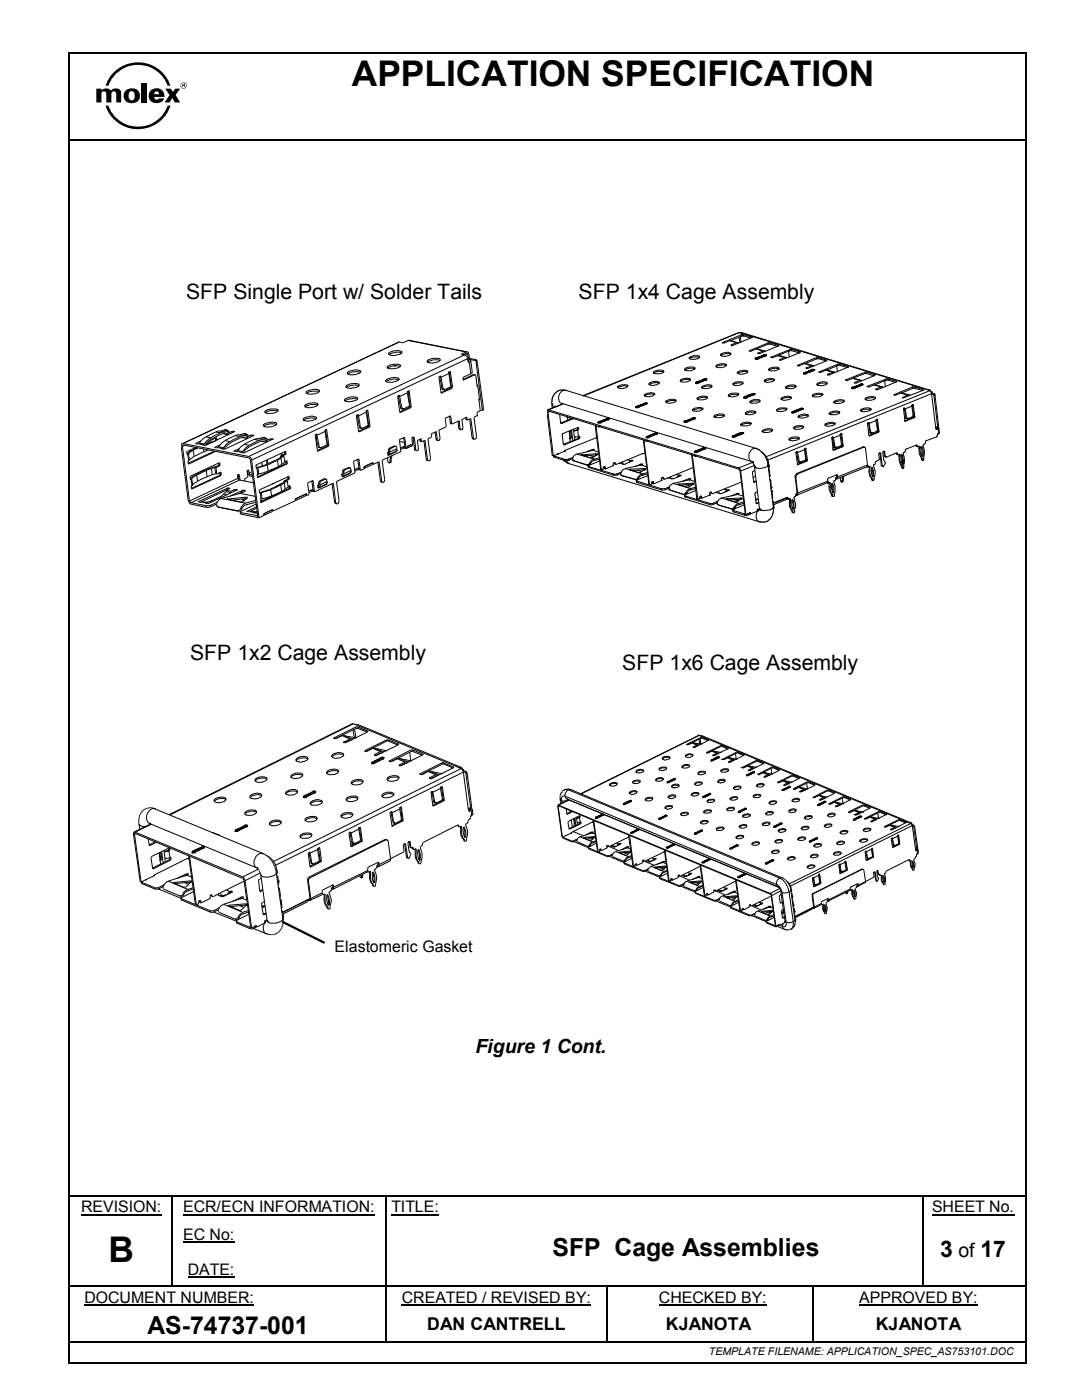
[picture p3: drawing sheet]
<svg xmlns="http://www.w3.org/2000/svg" width="216mm" height="279mm" viewBox="0 0 216 279" stroke-linecap="round" stroke-linejoin="round" font-family="sans-serif">
<defs><g id="words">
<g font-size="7.1">
<text x="70.2" y="17.2">APPLICATION SPECIFICATION</text>
<text x="21.6" y="251.8">B</text>
</g>
<g font-size="5">
<text x="110.2" y="250.6">SFP Cage Assemblies</text>
<text x="29.5" y="266.2">AS-74737-001</text>
</g>
<g font-size="4.6">
<text x="187.6" y="251">3</text>
<text x="195.6" y="251">17</text>
</g>
<g font-size="4.2">
<text x="37.1" y="59.7">SFP Single Port w/ Solder Tails</text>
<text x="115.4" y="59.7">SFP 1x4 Cage Assembly</text>
<text x="37.9" y="131.7">SFP 1x2 Cage Assembly</text>
<text x="124.2" y="133.7">SFP 1x6 Cage Assembly</text>
</g>
<g font-size="3.9">
<text x="94.9" y="210.2">Figure 1 Cont.</text>
<text x="191.3" y="251">of</text>
</g>
<g font-size="3.5">
<text x="85.3" y="265.5">DAN CANTRELL</text>
<text x="132.9" y="265.5">KJANOTA</text>
<text x="174.7" y="265.5">KJANOTA</text>
</g>
<g font-size="3.2">
<text x="66.8" y="189.9">Elastomeric Gasket</text>
<text x="16.2" y="242">REVISION:</text>
<text x="36.5" y="242">ECR/ECN INFORMATION:</text>
<text x="78.1" y="242">TITLE:</text>
<text x="186" y="242">SHEET No.</text>
<text x="36.5" y="247.5">EC No:</text>
<text x="37.5" y="254.4">DATE:</text>
<text x="16.9" y="260">DOCUMENT NUMBER:</text>
<text x="80.2" y="260">CREATED / REVISED BY:</text>
<text x="131.5" y="260">CHECKED BY:</text>
<text x="171.4" y="260">APPROVED BY:</text>
</g>
<text font-size="2.1" x="141.4" y="270.5">TEMPLATE FILENAME: APPLICATION_SPEC_AS753101.DOC</text>
</g></defs>
<g fill="#000">
<path d="M13.6 10.3h.4v.4h-.4zM204.5 10.3h.3v.4h-.3zM14 27.7h.3v.4h-.3zM204.3 27.7h.3v.4h-.3zM34.1 238.8h.3v.2h-.3zM34.1 238.4h.4v.4h-.4zM77 238.8h.2v.2h-.2zM77 238.4h.3v.4h-.3zM89.5 238.4h.3v.4h-.3zM184 238.8h.2v.2h-.2zM184 238.4h.3v.4h-.3zM204.4 238.4h.3v.4h-.3z"/>
<path d="M34.1 242.7h.3v.9h-.3zM34.1 249.6h.3v.9h-.3zM34.1 256.5h.3v.3h-.3zM46.8 256.5h.2v.3h-.2zM77 242.7h.2v.9h-.2zM77 249.6h.2v.9h-.2zM77 256.5h.2v.5h-.2zM89.5 256.5h.2v.3h-.2zM120.9 256.8h.3v.2h-.3zM120.9 256.5h.3v.3h-.3zM162 256.8h.3v.2h-.3zM162 256.5h.3v.3h-.3z"/>
<path d="M184 242.7h.2v.9h-.2zM184 249.6h.2v.9h-.2zM184 256.5h.2v.3h-.2zM13.6 271.8h.4v.3h-.4zM76.9 260.9h.4v.7h-.4zM76.9 267.7h.4v.4h-.4zM120.9 260.9h.3v.7h-.3zM120.9 267.7h.3v.4h-.3zM162 260.9h.3v.7h-.3zM162 267.7h.3v.4h-.3zM204.1 267.7h.4v.4h-.4zM204.4 267.7h.3v.4h-.3z"/>
<path d="M204.5 271.8h.3v.3h-.3z"/>
</g>
<g fill="none" stroke="#000" stroke-width=".34">
<path d="M13.8 10.7v261.1M14 10.5h190.5M204.6 10.7v261.1M14.3 27.9h190.2M14 238.6h20.1M34.5 238.6h42.5M77.3 238.6h12.2M89.8 238.6h94.2M184.3 238.6h20.1M14 267.9h62.9M14 271.9h190.5M77.1 261.6v6.1"/>
<path d="M77.3 267.9h43.6M121.1 261.6v6.1M121.2 267.9h40.8M162.3 267.9h41.8"/>
</g>
<path d="M16.2 242.4h16M36.5 242.4h38.3M36.5 247.9h10.3M37.5 254.8h9.3M78.1 242.4h9.5M186 242.4h16.4M16.8 260.5h33.9M80.2 260.5h37.7M131.5 260.5h21.5M171.4 260.5h23.7" fill="none" stroke="#000" stroke-width=".21"/>
<g fill="none" stroke="#000" stroke-width=".25">
<path d="M34.2 239v3.7M77.1 239v3.7M184.1 239v3.7M14 256.7h20.1M34.2 243.6v6M34.2 250.5v6M34.4 256.7h12.4M47 256.7h30M77.1 243.6v6M77.1 250.5v6M77.1 257v3.9M77.2 256.7h12.3"/>
<path d="M89.7 256.7h31.2M121.1 257v3.9M121.2 256.7h40.8M162.1 257v3.9M162.3 256.7h21.7M184.1 243.6v6M184.1 250.5v6M184.2 256.7h20.3M162.1 261.6v6.1"/>
</g>
<g fill="#000">
<path d="M25.8 18.5l.2-.3a.62 .62 0 0 1 .9 .7 .76 .76 0 0 1-.1 .8 .76 .76 0 0 1-.8 .3 1.19 1.19 0 0 1-.2-1.5zM25 18.1a1.56 1.56 0 0 0 0 2 1.56 1.56 0 0 0 1.9 .4 1.51 1.51 0 0 0 .9-2 1.51 1.51 0 0 0-2-.8z" fill-rule="evenodd"/>
<path d="M22.7 14.4a6.8 6.8 0 0 1 11.3 2.7h-.6a6.3 6.3 0 0 0-5.9-4.2 6.3 6.3 0 0 0-5.9 4.2h-.5l.6-1.4z" fill-rule="evenodd"/>
<path d="M30 18.1a1.49 1.49 0 0 0 .9 2.5 1.82 1.82 0 0 0 1.7-.6l.1-.4h-1a.5 .5 0 0 1-.6 .3 .5 .5 0 0 1-.3-.6h2.1a1.63 1.63 0 0 0-1-1.6 1.63 1.63 0 0 0-1.9 .4zM30.9 18.4l.6-.2 .2 .6h-.9z" fill-rule="evenodd"/>
<path d="M33 17.7h1.1l.4 .7 .5-.7h.9l-.8 1.3 .8 1.4h-1l-.5-.8-.6 .8h-.9l.9-1.4z" fill-rule="evenodd"/>
<path d="M36 17.1a.63 .63 0 0 1 1.2 0 .63 .63 0 0 1-1.2 0zM36.1 17.1a.55 .55 0 0 0 1.1 0 .55 .55 0 0 0-1.1 0z" fill-rule="evenodd"/>
<path d="M36.5 16.8l.2 .1v.1h-.2zM36.4 16.8v.6h.1v-.3h.2v.3h.2l-.1-.3 .1-.3z" fill-rule="evenodd"/>
<path d="M19.2 17.7h1v.4a1.26 1.26 0 0 1 1.9 0l.7-.4h.7l.5 .3 .2 .3v2.1h-1v-1.8l-.3-.4-.5 .1-.2 .3v1.8h-1v-1.7l-.3-.5h-.4l-.3 .3v1.9h-1z" fill-rule="evenodd"/>
<path d="M28.2 16.5h1.1v3.9h-1.1z" fill-rule="evenodd"/>
<path d="M21.1 21.1h.5a6.3 6.3 0 0 0 5.9 4.2 6.3 6.3 0 0 0 5.9-4.2h.6a6.8 6.8 0 0 1-6.5 4.7 6.8 6.8 0 0 1-6.4-4.7z" fill-rule="evenodd"/>
</g>
<g fill="none" stroke="#000" stroke-width=".2">
<path d="M61.1 78.2a2.52 2.52 0 0 1 2.7-.2l-.3 .4-.8 .2h-1.2l-.3-.1zM61.2 78.5h.1M63.7 78.1h-1.3l-.7 .1-.5 .3M68.8 79.7l1-.5h.9l.4 .1a.29 .29 0 0 1 .3 .4 .29 .29 0 0 1-.4 .2 2.62 2.62 0 0 1-2.3 .1zM69.1 76.9l.4-.1a2.26 2.26 0 0 1 1.6-.2 .37 .37 0 0 1 .6 .2 .37 .37 0 0 1-.4 .5 2.57 2.57 0 0 1-2.3 0zM69.2 77.3h.1M69.4 74.3l1.4-.5 1 .2a.39 .39 0 0 1 0 .5 .39 .39 0 0 1-.4 .1l-1.4 .2-.7-.2zM71.3 79.7a2.8 2.8 0 0 0-2.5 .3M71.6 77a2.7 2.7 0 0 0-2.5 .3M71.9 74.3a2.36 2.36 0 0 0-1.9 0l-.5 .3M77 75.9l.3-.3 .7-.2h1.1l.5 .2-.1 .3-1.1 .4-1.2-.1-.2-.1zM77.3 73.1l.4-.2 .7-.2h1.1a.32 .32 0 0 1 .4 .3 .32 .32 0 0 1-.4 .3 2.24 2.24 0 0 1-2.2 0z"/>
<path d="M77.6 70.5l.8-.4 1.4-.1a.28 .28 0 0 1 .4 .2 .28 .28 0 0 1-.1 .3 2.72 2.72 0 0 1-2.6 .2zM78.7 73h.1M78.7 73l.1 .1M79 73l-.2 .1M79.5 79v.2M79.5 79.2l.5 2.3M79.5 79l.2 .1M79.5 75.8a2.55 2.55 0 0 0-1.9 .1l-.5 .3M79.7 68.2l-43.3 20.4M79.7 68.2l-43.2 20.3M79.7 79.1a.18 .18 0 0 0-.2-.2 .18 .18 0 0 0-.1 .3l.4 3 .1 .1M79.7 79.1h.1"/>
<path d="M79.8 79.1l.4 2.4M79.8 79.1l-.3 .1M79.9 73.1l-1.2-.1-.7 .1-.5 .2-.1 .2M79.9 70.4l.1 .2M80.1 70.4a2.64 2.64 0 0 0-2.4 .4M81.3 78.4l.4 2.4M81.3 78.4l-1.5 .7M81.4 78.1l-.1 .3M81.4 67.9l-.8 .5-.9-.2M81.4 67.9l11.8 2.3M81.4 67.9l11.6 2.3M81.4 78.1h.1"/>
<path d="M81.4 78.1h.3M81.4 78.1l.4 2.9M81.5 78l.2 .1M81.5 78l-.1 .1M81.6 79.5h-.1M81.7 78.1l.3 3M85.3 72.3h.1M85.4 71.8l1.1-.3h1.1a.28 .28 0 0 1 .2 .3 .28 .28 0 0 1-.3 .3l-.9 .3-1-.1a.25 .25 0 0 1-.3 0 .25 .25 0 0 1 0-.3zM87.7 75.1l-.1 .3 .4 2.9M87.8 75.1h.2v.2M87.8 75.3l.4 2.3M87.8 75.3h.2"/>
<path d="M87.8 72a2.97 2.97 0 0 0-2.1 .1l-.4 .2M88 78.3l.1 .1M88 75.1h-.2v.2M88 75.3l.4 2.3M88.1 78.4h.1M88.2 77.6h.1M88.2 77.6l.1 .1M88.2 77.6h.2M88.3 77.7h.1M88.3 77.7l.3 .1M88.4 77.6h.1M88.4 77.6l.1 .2"/>
<path d="M88.6 77.8h.1M89.5 74.5h.1M89.6 74.6h.1M89.6 74.5l.3 2.4M89.6 74.5l-1.6 .8M89.6 74.2l.2-.1 .1 .2M89.6 74.2l-.1 .3M89.7 74.3l.3 2.9 .3 .1-.4-3M89.7 74.3h.2M89.7 74.2v.1M89.9 76.9h.1M89.9 76.9l-.1 .4-1.2 .4"/>
<path d="M89.9 77.4l-1.9 1M89.9 77.4l.3 .1M90 77.2l-.1 .2M90.2 77.5l-2.1 .9M90.3 77.3l-.1 .2M92.2 70.6v.1M92.2 70.7l.5 .1M92.5 75.8h.1M92.7 70.8l.3 .2 .3 .6M92.7 70.8l-43.1 20.3M92.8 70.7h.5M93 70.2h.2"/>
<path d="M93 70.2l-.8 .4M93.2 70.2l.3 .3 .1 .7M93.3 71.8h.5l.1 .2M93.3 71.8l.3 .2-.2 .2M93.3 70.7v-.1l-.3-.1-.5 .3M93.3 71.6l-43.1 20.2M93.3 71.6l.1 .7h.2M93.3 70.7l.1 .6M93.4 71.3l.3 .4M93.6 71.2l.3 .4M93.6 71.2l-.2 .1M93.6 72.3l.3 2.3"/>
<path d="M93.7 71.7l1 .2M93.9 74.6l-1.4 .7-.1 .3 .1 .2h.1M93.9 72l.3 2.3-.3 .3M93.9 72l-.3 .3M93.9 71.6l-.2 .1M93.9 71.6l1.1 .2M94.4 74.8h.1M94.4 74.8l-2 .9M94.4 74.8h.4M94.7 71.9l.3 .2v.2M94.8 74.8l.2 .2 .2 2.1h.1M94.8 74.8l-2.2 1"/>
<path d="M95 71.8l.2 .4M95 71.8l-.3 .1M95 72.3l1.2 9.4M95.2 77h.1M95.2 76.9h.1M95.2 76.8l.1 .3M95.2 72.2l1.3 9.3M95.2 76.9v.1M95.2 72.2l-.2 .1M95.3 77.1l.4 2.5-.2 .3M95.5 79.7l.3 2.2-.6 .4v.6l-.6 .4 .5 3.8-.1 .4-.3 .2M95.5 79.7l.2 .1"/>
<path d="M95.7 79.8h.1M95.7 79.6l-.2 .1M111.3 78h.1M112.9 77.9a1.43 1.43 0 0 0-1.4 1.9 .6 .6 0 0 0 .6 .7M123.3 77.1l.8-.3h1.1a.42 .42 0 0 1-.1 .5 .42 .42 0 0 1-.5 .1l-1 .1-.3-.1zM125.2 77.2a1.62 1.62 0 0 0-1.6 0l-.3 .2M128.6 78.7l.5-.2 .6-.1a.79 .79 0 0 1 .9 .2v.1a1.1 1.1 0 0 1-1.1 .5l-.8-.1-.2-.2zM129.5 76.6a.89 .89 0 0 1 .9-.4l.7-.1a.31 .31 0 0 1 .4 .4l-.1 .1a2.01 2.01 0 0 1-1.7 .2zM129.7 76.6v.2M130.4 74.3l.5-.3a1.58 1.58 0 0 1 1.3 0h.2a.43 .43 0 0 1-.4 .5l-1.3 .1-.2-.1zM130.6 78.7l-.9-.1-.8 .2-.2 .2M131.5 76.5l-.9-.1a1.1 1.1 0 0 0-1 .4"/>
<path d="M132.4 74.3l-.2-.2h-1l-.8 .4M135.8 75.8l.4-.2a1.61 1.61 0 0 1 1.6 0 .58 .58 0 0 1-.7 .6h-1.3l-.1-.2zM136.7 73.5l.6-.2 .9-.1a.31 .31 0 0 1 .4 .1 .31 .31 0 0 1 0 .4 2.22 2.22 0 0 1-1.7 .3l-.2-.2zM136.9 73.7v.3M137.6 71.3l.8-.3h1a.23 .23 0 0 1 .2 .3 .23 .23 0 0 1-.2 .2l-.6 .2h-.9l-.4-.2zM137.7 75.9l-.3-.2-1 .1-.6 .3M138.6 73.6l-.3-.1h-1.1l-.5 .4M138.8 76.5h.1M138.8 76.5h.4M138.9 76.2h.1M138.9 76.2v.2l.2-.1M138.9 76.2l-.1 .3"/>
<path d="M139.1 79.5l.9-.4h.9l.2 .1a.3 .3 0 0 1 0 .4 .3 .3 0 0 1-.4 .1l-1.3 .1-.3-.2zM139.1 76.3l.1 .2M139.2 76.5h.1M139.5 71.4l-.1-.2h-1.1l-.7 .4M139.7 76h.1M139.7 76l-.8 .2M139.9 76h.1M139.9 76l-.8 .3M140 76h.1M140 76.1h.1M140 76v.1M140 76.1v.1"/>
<path d="M140 76.1l-.8 .4M140 76.2l-.8 .3M140.1 77l1-.2 1 .2a.9 .9 0 0 1-1.1 .6l-.8-.1a.24 .24 0 0 1-.2-.2 .24 .24 0 0 1 .1-.3zM140.5 75.6h.1M140.5 75.6l-.8 .4M140.5 75.6h.3l-.1 .1M140.7 75.6h.1M140.7 75.7l.1 .2M140.7 75.7l-.8 .3M140.7 75.6h-.2M140.7 75.6h.2M140.8 75.9h.1"/>
<path d="M140.8 75.6h.1M140.8 75.9l-.8 .2M140.8 75.9l-.8 .3M140.9 75.6h.1M140.9 75.6v.1M140.9 75.7l-.1 .2M141.1 79.4a2.37 2.37 0 0 0-1.9 .2v.1M142 77.2l-1.1-.2-.6 .2-.2 .2M142.9 72.9l.9-.3 1.1 .1a.49 .49 0 0 1-.6 .6l-1.1 .1a.28 .28 0 0 1-.3-.2 .28 .28 0 0 1 0-.3zM143.8 70.7l1.1-.4 .7 .1a.23 .23 0 0 1 .3 .3 .23 .23 0 0 1-.4 .1v.1a1.98 1.98 0 0 1-1.6 .1zM144 70.8v.2M144.3 68.3v.2"/>
<path d="M144.9 72.9l-.9-.1-.8 .2-.2 .2M145.3 78.8l.2-.1a2.57 2.57 0 0 1 1.8-.1h.1a1.35 1.35 0 0 1-1.6 .6l-.5-.2zM145.6 68l-1.1 .5-.4-.1 .2-.1M145.6 68l1.6 .4M145.6 68l1.4 .4M145.8 70.7l-1.1-.1-.7 .2-.2 .2M145.9 68.8l.1 .2M146.3 76.5l.8-.3h1a.24 .24 0 0 1 .2 .3 .24 .24 0 0 1-.3 .2l-.6 .2h-.8l-.3-.1zM147 68.4l-1.1 .4M147 68.4h.2M147.1 74.3a2.1 2.1 0 0 1 2.1-.2l-.1 .3-1 .3h-.5l-.5-.2zM147.2 68.4l.2 .1"/>
<path d="M147.3 78.8l-.2-.1h-1.2l-.5 .3M147.4 67.3l.3 1.1M147.5 66.4l-31.1 12.6M147.5 66.4l-31.2 12.6M147.5 66.4h.2M147.7 66.4l37.7 11.5M147.7 67.1l.2 1.2M147.7 66.4h.5l37.3 11.5M147.9 66.8h.4M147.9 66.8l.1 .3M147.9 66.8l-3.6 1.5M148 67.1l-2.2 .9"/>
<path d="M148.2 67h.1M148.3 76.5l-.6-.1-.7 .1-.7 .3M148.3 67l-.3 .1M148.3 67l1.5 .5M148.3 66.8v.2M148.3 66.8l1.7 .5M148.4 79.3h.1M148.4 79.3l.4 .1M148.4 79.3l.1 .2 .3-.1M148.5 79.3h.1M148.5 79.3h-.1M148.5 79.2h.1"/>
<path d="M148.5 79.2v.1M148.6 79.2l-.1 .1h.3M148.8 79.3v.1M148.8 79.4h.1M149.2 74.3l-.9-.2-.9 .2-.1 .2M149.4 78.9h.1M149.4 78.9l-.8 .3M149.4 78.9l-.9 .3M149.5 79h.1M149.5 79l-.7 .3M149.6 79h.1M149.6 79.1h.1"/>
<path d="M149.6 79v.1M149.6 79.1l-.8 .3M149.6 69.9v.2M150 67.3l.1 .1-4 1.6-.2-.1v-.1M150 67.3v.1M150.1 78.6h.1M150.1 78.6h.4v.1M150.1 78.6l-.7 .3M150.2 78.6h.2M150.2 78.6l-.8 .3M150.4 78.6v.1M150.4 78.6l-.9 .4"/>
<path d="M150.4 78.7h.1M150.4 78.6h.1M150.4 78.7v.1M150.4 78.7l-.8 .4M150.4 78.8l-.8 .3M150.5 78.6h.1M150.5 78.7h.1M150.5 78.7h-.1M150.5 78.7l-.1 .1M150.7 71.6h.1M150.7 71.6h.4M150.7 71.6l.4 .1"/>
<path d="M150.8 71.4h.1M150.8 71.4l-.1 .2M150.9 71.4v.2l.2-.1M150.9 69.6l-1 .5h-.4l.1-.2M150.9 69.6h.2l1.5 .5M150.9 69.6l1.4 .5M151.1 71.5v.1M151.1 71.6h.1M151.1 71.6v.1M151.3 70.4v.2M151.7 71.2h.1M151.7 71.2l-.8 .2"/>
<path d="M151.7 71.2l-.9 .2M151.8 71.2h.1M151.8 71.2l-.7 .3M151.9 71.2h.1M151.9 71.3h.1M151.9 71.2v.2M151.9 71.3l-.8 .3M151.9 71.4l-.8 .3M152.3 70.1l-1 .3M152.3 70.1h.3M152.4 70.8h.1M152.4 70.8h.2"/>
<path d="M152.4 70.8l-.7 .4M152.5 75.9l.6-.3 1-.1a.31 .31 0 0 1 .4 .4l-.7 .3a1.16 1.16 0 0 1-1.3-.2zM152.6 70.8l.1 .2M152.6 76.1h.1M152.6 70.8l-.8 .4M152.6 70.1h.1M152.7 71h.1M152.7 70.8h.1M152.7 71l-.8 .3M152.7 71l-.8 .4M152.7 70.8h-.3M152.8 70.8h.1"/>
<path d="M152.8 70.9h.1M152.8 70.9l-.1 .1M152.8 70.8l-.1 .2M153.2 68.5l-3.6 1.4M153.2 68.5l.1 .2M153.3 68.7l-2.3 .9M153.3 68.7h.4M153.4 73.7l.9-.4h.8l.4 .2-.4 .4-.5 .1h-1.1zM153.7 68.4l-.5 .1M153.7 68.4l1.6 .5M153.7 68.7l1.5 .4M153.7 68.4v.3"/>
<path d="M153.9 71.2v.2M154.5 75.9l-1-.1-.9 .3M155.2 71l-.9 .4h-.5l.1-.2M155.2 71l.3-.1 1.5 .5M155.2 71l1.3 .4M155.3 69l-3.7 1.6h-.4l.1-.2M155.3 68.9v.1M155.3 68.9l.1 .1M155.4 73.7a1.95 1.95 0 0 0-1.9 .2M155.6 71.8v.1M155.8 79.5l.5-.3 .6-.1 .7 .1a.25 .25 0 0 1 .4 .1 .25 .25 0 0 1-.3 .3l-1.4 .3zM156.5 71.4h.4"/>
<path d="M156.5 71.4l-.9 .4M156.8 77.2l.9-.4 1.1 .2a.43 .43 0 0 1-.5 .5h-1.4zM157.4 70.1h.1M157.4 70.1l.1 1.1M157.5 69.8l.1 .2M157.5 69.8l-3.6 1.4M157.6 70l-2.3 .9M157.6 70h.3M157.9 79.5l-1.1-.2-.8 .5M157.9 69.7l-.4 .1M157.9 69.7l1.7 .5M157.9 70l1.6 .4"/>
<path d="M157.9 69.7v.3M158.8 77.2l-.2-.1h-1.1l-.6 .3M159.2 72.9l.1 .1M159.6 70.2v.2l-3.8 1.5h-.3l.1-.1M159.6 70.2v.2M160.3 74.5h.1M160.3 74.5h.5M160.4 74.4h.1M160.4 74.4l.3 .1M160.4 74.4l-.1 .1 .1 .2 .4-.1M160.5 72.6l-1 .4h-.4l.1-.1M160.5 72.6l1.7 .3"/>
<path d="M160.5 72.6l1.4 .4M160.7 74.5h.1M160.8 74.6h.1M160.8 74.5v.1M160.9 73.4v.1M161.3 74.1h.1M161.3 74.1l-.9 .3M161.4 74.1h.1M161.4 74.1l.1 .2M161.4 74.1l-.7 .4M161.5 74.2h.1M161.5 74.2l-.7 .4"/>
<path d="M161.9 73l-1 .4M162 73.7h.1M162 73.7h.3l-.1 .1M162 73.7l-.7 .4M162 73.7h.3M162.1 78.9l.9-.4h.9l.3 .2-.3 .3-.6 .2h-1.1zM162.2 73.8l.1 .2M162.2 72.9l-.3 .1M162.2 73.8l-.8 .3M162.2 72.9l.1 .1M162.3 73.7h.1M162.3 73.7h.1l-.1 .3"/>
<path d="M162.3 74l-.8 .2M162.3 74h.1M162.4 73.8h.1M162.4 73.8l-.1 .2M162.9 71.4v.2M162.9 71.4l-3.7 1.5M162.9 71.4h.4M162.9 71.6l-2.2 1M163.1 76.5h.1a2.22 2.22 0 0 1 1.6-.3l.1 .1a.33 .33 0 0 1 0 .4 .33 .33 0 0 1-.4 .1l-1.3 .1-.2-.1zM163.3 71.6h-.4M163.3 71.4v.2M163.3 71.6l1.5 .4"/>
<path d="M163.3 71.4l1.6 .5M163.5 74.2v.1M164.1 78.8l-.9-.1-1.1 .4M164.8 73.9l-1.1 .4h-.2v-.1M164.8 73.9l1.7 .4M164.8 73.9l1.4 .4M164.9 71.9v.1l-3.7 1.5h-.3v-.1M164.9 71.9l.1 .1M165 76.6l-.3-.1h-1.1l-.5 .3M165.2 74.7v.1M166.2 74.3l-1 .4M166.5 74.3h-.3"/>
<path d="M166.5 74.3h.1M167 73l.1 1.2M167.2 72.7h.4M167.2 72.7v.2M167.2 72.7l-3.7 1.5M167.2 72.9l-2.3 1M167.6 72.9h-.4M167.6 72.7v.2M167.6 72.9l1.5 .5M167.6 72.7l1.6 .5M168.8 75.8l.1 .1M169.2 73.2l.1 .1-3.8 1.5h-.3v-.1"/>
<path d="M169.2 73.2l.1 .1M169.9 77.4h.1M169.9 77.5h.1M169.9 77.5h.5M169.9 77.5l.5 .1M169.9 77.4v.1M170.1 77.3h.1M170.1 77.3l.2 .1M170.1 77.3l-.2 .1M170.1 75.5l-1.1 .5-.3-.1 .1-.1M170.1 75.5l.3-.1 1.4 .5M170.1 75.5l1.4 .4"/>
<path d="M170.3 77.4l.1 .1M170.4 77.5h.1M170.4 77.5v.1M170.5 76.3v.2M170.9 77h.1M170.9 77l-.8 .3M171.1 77.1h.1M171.1 77l-.8 .4M171.1 77.2h.1M171.1 77.2l-.7 .4M171.5 75.9l-1 .4M171.5 75.9h.3"/>
<path d="M171.7 76.7h.1M171.7 76.7l.2-.1-.1 .1M171.7 76.7l-.8 .3M171.7 76.7h.3M171.8 75.9l.2 .1M171.8 76.7l.1 .1M171.8 76.7l-.7 .3M171.8 76.9l-1.5 .7M171.9 76.9h.1M171.9 76.6h.1M171.9 76.9l-.8 .3v-.1M171.9 76.8v.1"/>
<path d="M171.9 76.8l-.8 .4M172 76.7h.1M172 76.7v.1M172 76.8h.1M172 76.8h-.1M172 76.8l-.1 .1M172.5 74.3l.1 .2M172.5 74.3l-3.7 1.5M172.6 74.5h.3M172.6 74.5l-2.3 .9M172.6 79.5l.9-.3 1.1 .1a.46 .46 0 0 1-.6 .5l-1 .1-.4-.1zM172.9 74.3h-.4"/>
<path d="M172.9 74.3v.2M172.9 74.5l1.5 .5M172.9 74.3l1.6 .5M173.1 77.1l.1 .1M174.4 76.8l-1 .4h-.4l.1-.1M174.4 76.8l1.7 .4M174.4 76.8l1.4 .4M174.5 74.9l-3.6 1.6h-.4v-.2M174.5 74.8v.1M174.6 79.5a1.84 1.84 0 0 0-1.9 .3M174.8 77.6v.2M175.8 77.2h.3"/>
<path d="M175.8 77.2l-1 .4M176.1 77.2l.2 .1M176.5 76h.1M176.5 76l.2 1.1M176.8 75.6l-3.7 1.5M176.8 75.6l.1 .3M176.9 75.9h.3M176.9 75.9l-2.4 .9M177.2 75.6h-.4M177.2 75.6l1.6 .5M177.2 75.9l1.5 .4M177.2 75.6v.3"/>
<path d="M178.4 78.7l.1 .2M178.8 76.2l-3.7 1.6h-.3v-.2M178.8 76.1v.1M179.7 78.4l-1 .5h-.3v-.2M179.7 78.4l1.4 .5M179.7 78.4l1.7 .4M180.2 79.3v.1M181.1 78.9l-.9 .4M181.4 78.8l-.3 .1M181.4 78.8l.2 .1M182.1 77.5h.4M182.1 77.2v.3"/>
<path d="M182.1 77.2l-3.7 1.5M182.1 77.5l-2.2 .9M182.1 77.2h.4M182.5 77.5l1.5 .4M182.5 77.2l1.7 .6M182.5 77.2v.3M184.2 77.9l-3.9 1.5h-.2l.1-.1M184.2 77.8v.1M185.4 77.9h.1M185.4 77.9l.1 .1M185.5 77.9l.3 .2M185.5 78l.3 .3 .1 .3"/>
<path d="M185.5 78l-32.6 13.1M185.8 78.1h.1M185.8 78.2h.1M185.8 78.2l.2 .2M185.8 78.1v.1M185.9 78.6l.8 7 .3 .1M185.9 78.6l-32.7 13.2M185.9 78.6h.2M186 78.4l-.1 .1M186 78.4l.4 .2M186.1 78.6l.3 .3M186.4 78.6l.2 .2"/>
<path d="M186.4 78.9l.7 6.1M186.4 78.6h-.3M186.6 78.8l.7 6.2M186.6 78.8l-.2 .1M36.4 88.6h-.2v.5l1.3 10.8 .6 .7 3.1 .7M36.4 89.1v-.2l.2-.1 13.1 2.6 .3 .3 1.5 11.6M36.4 89.1l1.4 10.9M36.5 88.5l-.1 .1M36.5 88.5l13.1 2.6M36.9 88.9l-.5 .2M37.3 90.6l.2 .1M37.4 90.7h.1"/>
<path d="M37.5 90.7l.2 1.2M37.5 92.5l.2 .1M37.6 90.6l-.1 .1M37.6 90.6l.2 1.3M37.6 92.6h.1M37.7 91.9l-.2 .3v.3M37.8 91.9h-.1M37.8 100l.3 .3M38 95.5l.1 .2M38 95.6l.1 .1M38.1 95.7l.2 1.2M38.3 95.5l-.2 .2"/>
<path d="M38.3 97.5h.1M38.3 95.5l.1 1.3M38.3 96.9l-.1 .3 .1 .3h.1M38.4 96.8l-.1 .1M38.6 89.9l-1 .7M38.6 89.9l.1 1.2M38.7 91.1l-.9 .8M39 89.3l-1.7 .8v.5M39.2 88.4v.2M39.2 88.6h.4M39.2 94.8l-.9 .7M39.2 89.4l-1.2 .6-.7 .6"/>
<path d="M39.2 94.8l.2 1.3M39.4 96.1l-1 .7M39.5 89.4l-.9 .5M39.6 88.6l1 .2M39.8 88.4l-.2 .2M39.8 88.4l.9 .2M40.1 88l-.9 .4M40.6 88.8v.1M40.6 89.6l.1 .6M40.7 90.2l-2 .9M40.7 88.6l-.1 .2M41.1 87.2l1 .2"/>
<path d="M41.2 93.9l-2 .9M41.2 93.9l.1 1.3M41.3 95.2l-1.9 .9M41.5 88.6h.1M41.5 88.6l-.6 .2M41.6 89.8l-.9 .4M42.1 87.4l-.7 .5-.7 .7M42.2 88.3h.1M42.2 93.5l-1 .4M42.2 93.5l.1 1.2M42.3 94.7l-1 .5M42.4 88.2l-.3-.1-1 .5"/>
<path d="M42.4 88.2l-.9 .4M42.4 88.2v.1M42.4 88.3h-.2M42.8 90l-5.3 2.5M42.8 93.3h.3M42.8 93.3l.2 1.2M42.9 88h.1M42.9 88l-.5 .3M43 89.2v.1M43 89.3h.4M43 87.5h.1M43 94.5l-.7 .2"/>
<path d="M43 87.8l-.1 .2M43 87.5v.3M43 94.5l.3 .1M43 90.1l-5.3 2.5M43 87.8h.3M43 87.5h.2M43.1 93.2h.1M43.1 93.2a13.6 13.6 0 0 0-4.8 2.1l-.3 .2M43.1 93.2l-.9 .3M43.1 86.2l-1.6 .8a3.8 3.8 0 0 0-1.7 1.4M43.1 93.2l-.3 .1M43.1 86.2l.9 .2"/>
<path d="M43.1 93.3l.2 1.3M43.2 87.5l-.1-.1-1.6 .7M43.2 87.5l.1 .3M43.3 87.8h.1M43.4 89.3l1 .2M43.6 92.9l.2 .1M43.6 92.9l-.5 .3M43.6 92.4v.1M43.6 89.2l-.2 .1M43.6 89.2l1 .2M43.6 92.7v.2M43.6 92.5v.2"/>
<path d="M43.6 92.5h.3M43.6 92.7h.3M43.8 99.2l-2 .9M43.8 99.2l.3 .1M43.8 93l-.7 .3M43.9 92.5l-.2-.1-5.6 2.6-.1 .5M43.9 92.5v.2M43.9 94.4v.2M43.9 94.4h.2M43.9 94.3v.1M43.9 94.6l-.1 .2M43.9 92.7l-.1 .3"/>
<path d="M43.9 94.6l.3 .1M44 86l-.9 .2M44 86l.7-.2 1 .2M44 88.8l-1 .4M44 86l.9 .2M44 86.4l-1.9 1M44.1 94.9h-.3l-5.6 2.6M44.1 94.9l-5.7 2.6M44.1 94.4l-.1-.2-.7 .4M44.1 94.4l.1 .3M44.2 99.5l-.9 .7-.2 .6 .1 .1M44.2 94.7l-.1 .2"/>
<path d="M44.2 99.5l4.8 .9M44.4 89.5v.1M44.4 89.6h.2M44.6 89.4l-.2 .1M44.6 98.6l-.8 .6M44.6 98.6l.7 .1M44.6 86.6l1 .1M44.8 85.8h.1M44.9 87.9l-.5 .4-.8 .9M44.9 86.2l-.9 .2M44.9 87.9l1 .2M45.1 85.8h-.3"/>
<path d="M45.1 97.8l-4.9 2.4M45.1 97.8v.3M45.1 97.8l1 .2M45.1 85.8h.2M45.1 85.8v.1M45.1 98.1h.1M45.2 98.1l-.6 .5M45.3 85.9h.1M45.3 85.8v.1M45.3 97.5l-5.6 2.6M45.3 97.5l.1 .2M45.5 86.4h.1"/>
<path d="M45.6 86.4v.3M45.6 97.4l-.3 .1M45.6 97.4l.2 .1M45.6 97.4v.2M45.6 99.6v.1M45.7 86l.1 .3-.2 .1a7.7 7.7 0 0 0-4.5 2.2l-.3 .3M45.7 86l-.8 .2M45.8 97.5h.1M45.8 97.5l-.7 .3M45.9 88.1l-.7 .5-.6 .8M46.1 98v.3l-.9-.2M46.3 86.1l-.7 .3"/>
<path d="M46.3 86.1v.3M46.5 86.1h-.2M46.5 86.1h.2M46.5 86.1l.1 .2M46.7 86.1l-5.6 2.8-.5-.1M46.7 86.1h.1M46.8 90.1h.5M46.8 90v.1M46.8 97.7h.5M46.8 97.7v.3M46.8 97.7l-.7 .3M46.9 87l1 .1"/>
<path d="M47.1 97.7v.2M47.3 97.8l-5.7 2.7h-.5M47.3 97.7v.1M47.3 90.1l.9 .2M47.4 89.9l-.1 .2M47.4 89.9l1 .2M47.5 95.5l.3 .3M47.5 95.5l-9.7 4.5M47.5 94.8v.7M47.5 94.7h.1M47.5 94.7l.3 .1M47.6 95.8l-.1-1 .3 .1 .1 .9"/>
<path d="M47.8 89.5l-1 .5M47.8 86.8l.9 .2M47.9 87.1l-2 1M47.9 98.5l3 .6M47.9 98.5l-3.7 1M48.1 95.9h.1M48.2 98l.2-.2h.5v.2l-1 .5M48.2 98l-2.3 1M48.2 98.3h.1M48.2 98v.3M48.2 90.3v.1M48.2 98.3l-.6 .3"/>
<path d="M48.4 99.6h.1M48.4 99.6l.1 .3h.1M48.4 99.6l.2 .1M48.4 90.1l-.2 .2M48.4 98.2h.1M48.6 86.6h.1M48.6 98.1l-.4 .2M48.6 99.9h.1M48.6 99.7l.1 .2M48.6 99.6v.1M48.7 88.7l-.7 .5-.6 .7M48.7 88.7l1 .2"/>
<path d="M48.9 86.5l-.3 .1M48.9 86.5l.2 .1M48.9 86.5v.1M49 99.2l.4 .1-1.1 .9-2.9-.5 .2-.1M49 99.2v.3M49 99.5l-2.8 .3M49 99.2l-3.4 .4M49 99.5h.1M49.1 86.7h.1M49.1 86.6v.1M49.1 99.5h.1M49.3 94.1l.1 1"/>
<path d="M49.3 87.2h.1M49.4 87.2v.3l-1-.2M49.4 93.9h.1M49.4 93.9l.1 .6 .2 .5 .7 .2M49.4 93.9h.3M49.4 95.1v.2l-.6 .2 .1 .5M49.5 86.8l-1-.2-.4 .1a4.4 4.4 0 0 0-2.4 .8l-.8 .4M49.5 86.8l-1.6 .3M49.5 86.8l.1 .3M49.5 87.1h-.1a8.1 8.1 0 0 0-4.8 2.5M49.6 91.1l.5 .4 .1 .3M49.7 93.9a.23 .23 0 0 0-.3 0 .23 .23 0 0 0-.1 .2"/>
<path d="M49.7 93.9v.5M49.7 94.4v.2l.3 .1M49.7 88.9l-.7 .5-.6 .7M50 94.7l.4 .1M50 86.8h.4M50.1 87.1v-.3l-.7 .4M50.2 91.8l1.5 11.5M50.2 94.1l-.5 .3M50.3 94.6l-.3 .1M50.4 86.8l.1 .1M50.4 86.8v.2M50.5 86.9l.1 .1-5.7 2.6h-.3"/>
<path d="M50.5 86.9h.1M50.6 96.4l-2.8-.6-9.7 4.5M50.7 87.7l-2 1M50.7 87.7l1 .2M51 99.9l-2 .5M51.2 93.4h.1M51.3 93.4l.1 1.3M51.3 95h.3M51.4 94.7l-.1 .2 .2 .4M51.4 95.3h.1M51.5 93.3l-.2 .1M51.5 93.3l.1 1.3"/>
<path d="M51.6 87.5l-.9 .2M51.6 87.5l.7-.2 1 .2M51.6 94.6l-.2 .1M51.6 87.5l1 .2M51.7 87.9l-2 1M51.8 98.3h.1M51.9 98.3l.2 1.3M52.1 99.6l-.1 .6h.2M52.2 98.3h-.3M52.2 98.3l.1 1.3M52.2 92.2l.1 .8M52.3 99.6h-.2"/>
<path d="M52.5 87.3h.1M52.6 87.7l-.9 .2M52.6 84.8a2.75 2.75 0 0 1 2.6-.3v.2l-.3 .2-.7 .3h-1.4l-.3-.2zM52.7 87.3h-.2M52.7 87.3h.2M52.7 87.3v.1M52.9 87.5h.1M52.9 87.3v.1M52.9 82l.7-.3 .5-.1 1.3 .1a.36 .36 0 0 1 0 .4 .36 .36 0 0 1-.4 .2l-1.7 .2-.5-.2zM52.9 87.3v.2M53 82.4h.1M53.1 87.9h.1"/>
<path d="M53.2 91.9l.1 .8M53.2 87.9v.4l-1-.2M53.3 87.5v.3l-.1 .1a7.8 7.8 0 0 0-4.7 2.5M53.3 87.5l-.7 .2M53.3 92.8l-1.8 .5M53.3 92.8l.2 1.2M53.3 91.7l.2 .9M53.5 94l-1.9 .6M53.7 99.3l-1.7 .7M53.7 99.1v.2M53.8 87.6h.6M53.8 87.6l-.6 .3"/>
<path d="M53.8 87.6l.1 .3M54 97.7l-1.8 .6M54 99.2l-.3 .1M54 97.7l.2 1.3M54.2 99l-1.9 .6M54.2 87.6v.2M54.3 99.1h.1M54.3 99h.1M54.3 99v.1M54.4 87.7l-5.7 2.7h-.5M54.4 87.6v.1M54.6 96.5h.1"/>
<path d="M54.6 96.5l-.4 .1M54.6 96.4v.1M55.1 84.8a1.88 1.88 0 0 0-1.6-.1l-.8 .3M55.3 97h.1M55.3 96.9v.1M55.4 91.9l-2.1 .9M55.4 91.9l.1 1.2M55.5 82l-1.4-.1-.6 .1-.5 .4M55.5 93.1l-2 .9M56 96.8l-2 .9M56 96.8l.2 1.2M56 91.1h.3"/>
<path d="M56 91.1v.1M56 91.4l-.6 .5M56 91.4l.3 1.3M56.2 90.7h.1M56.2 98l-2 1M56.2 90.7h.3M56.2 90.7l-.1 .3M56.2 90.7v.2M56.3 91.1h.1M56.3 92.7l-.8 .4M56.3 96.4l-1 .5M56.5 90.7v.1"/>
<path d="M56.6 91.1l.3 1.2-.6 .4M56.6 91.1h-.3a21.7 21.7 0 0 1-5.2 2.2M56.6 91.1l-.6 .3M56.6 96v.2M56.6 96l.3 .1M56.7 96.4l-.7 .4M56.7 96.4l.2 1.2M56.7 90.7h.2M56.7 90.7l-.7 .4M56.8 90.2h.1M56.8 90.2v.2M56.8 90.2h.2"/>
<path d="M56.8 90.4l-.1 .3M56.8 90.4l.3 .1M56.9 96.1h.1M56.9 97.6l-.7 .4M56.9 90.7l-.6 .4M57 92.6l-5.6 2.6M57 92.6h.1M57 92.1h.1M57 90.2l-.1-.1-5.7 2.7-.1 .2 .2 .4M57 92.1h.3M57 92.1l.1 .2M57 90.2l.1 .3"/>
<path d="M57.1 92.3l-.1 .3M57.1 90.5l-.2 .2M57.1 92.3l.2 .1M57.1 92.6l-5.6 2.7M57.3 92.1l-.2-.1-.3 .2M57.3 92.1v.3M57.3 96h-.3a17.4 17.4 0 0 1-5.2 2.3M57.3 96l.2 1.3-.6 .3M57.3 96l-.6 .4M57.3 92.4l-.2 .2M57.4 95.7l-.8 .3M57.4 95.7h.2"/>
<path d="M57.4 95.1v.1M57.4 95.2l.1 .2M57.4 95.2h.3M57.5 95.4l-.1 .3M57.5 97.1h.4M57.5 95.4l.2 .1M57.5 95.1l-5.7 2.6v.6h.1M57.5 95.1l.2 .1M57.6 97.5l-5.6 2.7M57.6 97.5l.2 .1M57.6 95.7l-.7 .4M57.7 97h.1"/>
<path d="M57.7 97v.3M57.7 95.2v.3M57.7 97l.2 .1M57.7 97.1l-.2 .1M57.7 97.3l-.1 .2M57.7 95.5l-.1 .2M57.7 97.3h.2M57.8 97.6l-5.6 2.6M57.9 97.3l-.1 .3M57.9 97.1v.2M58.9 99.8l.2 .1M59 99.5h.1"/>
<path d="M59.1 99.5v.4M60.5 83.6l.7-.4a2.34 2.34 0 0 1 1.7 0 .28 .28 0 0 1 .3 .3 .28 .28 0 0 1-.3 .2l-.6 .2-1.1 .1a.48 .48 0 0 1-.7-.4zM60.9 81.2h.1M60.9 80.8a3.1 3.1 0 0 1 2.5-.2 1 1 0 0 1-1.2 .7l-.8 .1-.4-.2-.2-.2zM61 98.6h.1M61 98.6l-2.1 1-.1 .4-4.3 1.9M61 98.6l.2-.1v.2M61 98.6l.1 .3-2 1M61 98.6l-1.9 .9M61.1 98.7h.1M61.1 98.8h.2M61.2 98.7l.1 .1"/>
<path d="M62.1 97.8v.3M62.1 97.8l-.5 .2M62.1 98.1l-.5 .2M62.2 96l.3 2M62.2 96h.3M62.2 96h.1M62.4 97.7l-.3 .1M62.4 97.7h.1M62.4 97.7v.3M62.4 98l-.3 .1M62.4 98h.2M62.4 97.7l.1 .3"/>
<path d="M62.5 96l-.1-.1-1 .5 .3 2.2-.1 .2h-.3M62.5 98l.4 .1M62.5 98h.2M62.5 96l.2 2M62.7 98l.2 .1M62.9 98.1l3.6-1.7 .5 3.8M62.9 87l.4 2.9M63 86.7l.2-.1v.2M63 86.7l-.1 .2M63 86.7l.1 .1M63 86.7l.2 .1M63.1 83.5a2.9 2.9 0 0 0-2.5 .4"/>
<path d="M63.1 86.8v.1M63.1 86.9h.1M63.1 86.9l.4 2.3M63.2 86.8v.1M63.2 88.1h-.1M63.2 86.9l.5 2.3M63.3 89.9l.2 .1M63.4 80.9a2.22 2.22 0 0 0-1.7 0l-.8 .3M63.4 90h.1M63.4 88.4l-.3 .2M63.4 97h.1M63.5 89.3h.1"/>
<path d="M63.5 89.2v.1M63.5 89.2h.2M63.6 96.7l-.2 .2v.4l.3 .1M63.6 96.4l.2 .1M63.6 96.4v.3M63.6 96.9l-.2 .1M63.6 89.3h.1M63.6 96.7h.1M63.6 96.7v.2l-.2 .1M63.6 96.8l-.2 .2M63.6 89.3h.3M63.7 97.3h-.2l.2 .1"/>
<path d="M63.7 89.2l.1 .1M63.8 96l-.2 .4M63.8 96l.2 .1M63.8 89.3h.1M63.8 96.5l.1 .3M63.9 96.8l-.2 .5M63.9 89.4h.1M64 96.1l-.2 .4M64.7 95.5l.3 .1M64.7 95.5l.2 .1-.9 .5M64.7 95.5l-.9 .5M64.9 86.1l.3 2.4a1.25 1.25 0 0 1-1 .8l-.3 .1"/>
<path d="M64.9 86.1l-1.7 .8M64.9 95.6l.3 .1v.4M64.9 85.8h.1M64.9 85.8l.2-.1 .1 .2M64.9 85.8v.3M64.9 96.7h.1M64.9 85.8l.5 3M64.9 85.8l.3 .1M65 96.7l-1.3 .7M65.2 87.1l-.2 .1M65.2 87.6h-.1M65.2 85.9l.4 2.9"/>
<path d="M65.2 96.2h.1M65.2 88.6h.1M65.2 96.2v.4l-.2 .1M65.2 96.1l-.1 .5-1.4 .7M65.2 96.1l-1.3 .7M65.2 89l-1.9 .9M65.2 89l.3 .1M65.4 88.8l-.2 .2M65.4 88.8h.2M65.5 89.1l-2 .9M65.6 88.8l-.1 .3M66.3 96.5l.5 3.7"/>
<path d="M67.6 99.9a.48 .48 0 0 1-.4 .6M68.2 94.7h.1M68.2 95h.3M68.4 94.4l-.2 .6 .2 .2 .1-.1M68.4 94.4h.1M68.4 94.2v.5h-.2M68.4 94.7h-.2M68.4 94.2h.2M68.4 94.5l-.2 .2M68.5 93.7l-.1 .5M68.5 93.7l.3 .1M68.6 94.2l.1 .3"/>
<path d="M68.6 94.5l-.1 .5M68.8 93.8l-.2 .4M69.5 93.3h.3M69.5 93.3l-1 .4M69.5 93.3l.2 .1M69.7 93.4l-.9 .4M69.7 94.4l.1 .1M69.8 93.3l.2 .2v.4M69.8 93.3l-.1 .1M69.8 94.5l-1.3 .6-.2-.1M70 94h.1M70 93.9l-.1 .5-1.4 .6"/>
<path d="M70 94l.1 .2-.3 .3M70 93.9l-1.3 .6M70.7 92l-.1 .2 .2 2-.1 .2M70.7 94.4l-3.6 1.7 .5 3.8M71.2 82.8l-.1 .3 .4 3h.2M71.2 82.8h.3v.1M71.2 82.8l.1 .1M71.3 93.8l-.5 .2M71.3 82.9v.1M71.3 93.5v.3M71.3 93.5l-.6 .2M71.3 83l.5 2.3"/>
<path d="M71.3 83h.2M71.3 82.9h.2M71.4 91.7l.3 1.9M71.4 91.7h.2M71.4 91.7h.1M71.5 82.9v.1M71.5 93.4l-.2 .1M71.5 93.4l.1 .1M71.5 93.4l.1 .3M71.5 83l.4 2.3M71.6 93.7l-.3 .1M71.6 93.7v.1"/>
<path d="M71.6 91.7l-.1-.1-.8 .4M71.6 93.4v.4M71.6 91.7l.3 2M71.7 93.6l.3 .3M71.7 93.6l.2 .1M71.7 93.7l-.1 .1M71.8 85.3h.1M71.8 85.3l.2 .1M71.9 93.7l.1 .2M72 93.9h.1M72.1 85.5h.1M72.6 93.4l-.1 .2-.4 .3"/>
<path d="M72.6 93.4h.2M72.7 93.1h.1M72.7 93.1l.1 .3M73.1 82.3l.3 2.4M73.1 82.3l-1.6 .7M73.2 81.9l.2 .1M73.2 81.9l-.1 .4M73.2 82l.4 2.9M73.2 82h.2M73.2 81.9v.1M73.2 85l.2 .2M73.4 85h.1"/>
<path d="M73.4 84.9l-1 .5-.6 .1v-.2M73.4 84.9v.1M73.4 82l.4 3M73.4 85.2h.1M73.4 84.7h.1M73.4 84.8h.1M73.4 85l.1 .1M73.4 85.2h.3M73.4 84.7v.1M73.4 84.8v.1M73.4 85.2l-1.9 .9M73.5 85.1h.1"/>
<path d="M73.6 84.9l-.2 .3M73.6 84.9l.2 .1M73.7 85.2l-2 1-.1-.1M73.8 85l-.1 .2M74.3 92.4h.1M74.3 92.4l.1-.1v.2M74.3 92.4l-1.7 .8v.2M74.3 92.4v.3l-1.5 .7M74.3 92.5h.1M74.3 92.6h.2M74.4 92.5l.1 .1M74.5 92.6l1.1-.4 .6 3.8"/>
<path d="M75.4 92.2l.5 3.7M75.9 95.9l.1 .3 .4 .1M75.9 95.9l.3 .1M76.2 96l.2 .3M77.3 90.4h.1M77.4 91.4v.8l.2 .2M77.4 90.8h.1M77.4 90.8h.2M77.5 89.9h.3M77.5 89.9l.1 .3M77.5 90.4h-.1M77.5 90.3l-.1 .1"/>
<path d="M77.6 90.2h.1M77.6 90.7l-.2 .1M77.6 90.2l-.2 .1a.34 .34 0 0 0 .2 .5M77.6 90.2l-.2 .2M77.6 90.3l-.2 .1M77.7 89.5l-.2 .4M77.7 89.5h.2M77.8 90.2v.4l-.2 .1M77.8 91.9l.1 .3M77.8 89.9v.3M77.9 92.2l-.3 .2M77.9 89.5l-.1 .2v.2"/>
<path d="M77.9 91.1l-.1 .8M78 91.7l-.2 .2M78 91.7l.1 .5M78.1 92.2l-.5 .2M78.1 92.2h-.2M78.2 90.9l-.2 .8M78.6 89l.3 .1M78.6 89l-.9 .5M78.6 89l.4 .1M78.9 90.1l.1 .1M78.9 89.1l-1 .4M78.9 89.1h.1"/>
<path d="M79 89.1l.1 .1 .1 .4M79 90.2l-1.4 .6M79.2 89.6l-.2 .5-1.4 .6M79.2 89.7v.3l-.2 .2M79.2 89.6l-1.4 .6M79.7 88.1l1 .2M79.7 80.3l-.2 .1M79.8 82.3h.1M80 81.5h.1M80 81.5l.3 .1M80 81.5l.4 .1M80.2 81.5h.1"/>
<path d="M80.3 81.6h.1M80.4 81.6h.1M80.4 89.2h.3M80.4 89.2l-.5 .2M80.4 89.2l.1 .3M80.5 89.5h.2M80.5 89.5l-.6 .2M80.5 87.4h.1M80.6 87.4l.2 2.1M80.6 87.4l.2 .1 .3 2M80.7 89.2h.1M80.7 89.2v.3"/>
<path d="M80.7 89.5h.1M80.8 89.2h.1M80.8 87.4l-.2-.1-.9 .5 .3 2.1-.1 .3-3.7 1.7 .6 3.8-.2 .5-.2 .1M80.8 89.2v.3M80.8 89.5h.1M80.8 89.5h.3M81.3 89.4h.1M81.3 89.1h.1M81.3 89.1l.1 .3M81.7 80.8h.1M81.7 80.8l-.1 .3-1.2 .5M81.7 81.3l-1.9 .9"/>
<path d="M81.7 81.3l.3 .1M81.8 81l-.1 .3M81.8 81l.2 .1M82 81.4l-2.1 .9M82 88.8l-.7 .3v.2l-.2 .2M82 88.8v.1M82 88.9h.1M82 88.8v.3l-.6 .3M82 88.9l.2 .1M82 81.1v.3M82.3 87.2l.1 .2M82.4 87.4l.3 2.2"/>
<path d="M82.4 87.4l.3 .1 .3 2.2M82.7 87.4l-.2-.2-.3 .2 .1 1.5-.1 .1M82.7 89.6l.1 .3h.3M82.7 89.6l.3 .1M83 89.7l.1 .2M83.8 87.6v.4M83.8 88l.3 .1M83.8 87.6l.2 .1M84 87.7l-.1-.1-.5 .3 .1 1.8-.1 .1-.3 .1M84 87.7l.1 .4M84.1 88.1h.1M84.1 88.1l.7-.3 .5 3.9"/>
<path d="M84.6 87.9l.4 3.7M85 91.6l.1 .3h.4M85 91.6l.3 .1M85.3 91.7l.2 .2M86.9 86.2l-.8 .4v.6l-.7 .3 .5 3.9-.1 .5h-.3M86.9 86.1l.2 .2M87 87.6l.1 .2 .3 .1M87 87.6h.2M87.1 86.3l-.2-.1 .1 1.4M87.1 86.3l.1 1.3M87.2 87.6l.2 .3M89 85l-.1 .3-1.3 .5 .2 1.8-.2 .3h-.2"/>
<path d="M89.7 83.1l.2 1.4M89.7 83.1l.3 .1M89.7 83.1h.1M89.7 83l.3 .2M89.8 83l-.9 .5 .1 1.5M89.9 84.5l.3 .1M89.9 84.5h.2M90 83.2l.1 1.3M90.1 84.5l.1 .1M90.2 84.6h.1M91.4 84.1l.1 1.4M91.4 84.1h.3"/>
<path d="M91.5 85.5l.2 .2 .3 .1M91.5 85.5h.3M91.7 84.1l-1.4 .5M91.7 84.1l.1 1.4M91.8 85.5l.2 .3M93 83.7l.3 .1M93 83.7h.2M93.2 83.4l-.2-.1-.8 .5 .2 1.5a.39 .39 0 0 1-.4 .5M93.2 83.4l-.2-.1v.4M93.2 83.4v.3M93.2 83.7l.1 .1M93.3 83.8h.1"/>
<path d="M93.3 83.8l.6-.3 .5 3.8M93.7 83.7l.5 3.6M94.2 87.3l.1 .3 .4 .1M94.2 87.3h.2M94.4 87.3l.3 .4M95.8 81.9h.3M96.2 81.7l-.1 .2M96.5 81.5l-.1 .3-.3 .1M96.5 81.5l-.3 .2M109.2 82.5l1 8.4h.2M109.3 81.8l-.1 .2M109.3 81.8h.1"/>
<path d="M109.3 82.3l.2-.3 37.9 11.6 .3 .3 1 8.7M109.3 82.3l1.1 8.6M109.4 81.8l38 11.6M109.7 82.1l-.4 .2M110.2 80.6h.1M110.2 80.8l.2 .3h.6M110.2 80.8a2.64 2.64 0 0 1 .9-2.7l.7-.2h1.1l38 11.6M110.2 80.8v.6M110.4 90.9h.1M110.5 90.9h.1M110.5 90.9l.1 .3M110.5 90.9v.1"/>
<path d="M110.5 91l2.3 .7M110.5 91l.1 .2M110.6 91.2l2.2 .7M111 81.1h.1M111.2 90.6h.1M111.2 90.6l-.7 .3M111.3 90.6h.1M111.7 82.7l.1 1.7 .3 .1M111.9 84.4h.1M111.9 84.4l.2 .1M112.1 80.5l37.9 11.6M112.1 80.5h.2"/>
<path d="M112.3 80.6l-3 1.2M112.4 91.8h.1M112.4 80.6l-3 1.2M112.4 88.7h.1M112.4 88.7l.2 .1M112.5 91.9l.8 .5M112.6 90h.1M112.6 90l-1.3 .6M112.8 91.7v.2M113 91.9l.3 .5M113.2 83.2l.1 .7M113.2 83.2h.1"/>
<path d="M113.2 83.4h.1M113.2 83.2v.2M113.3 92.4l.3 .1M113.5 91.9h-.7M113.5 91.6l-.7 .1M113.5 91.6v.3M113.6 92.5l38 11.6M113.6 86.2h.1M113.7 87.4v.3M113.7 87.4v.7M113.7 83.4v.3M113.7 87.5h.1"/>
<path d="M113.7 87.4l.1 .1M113.7 86.2l.1 1.3M113.9 86.1h-.3l.1 1.3M113.9 86.1l-.2 .1M113.9 86.1l.1 1.3-.2 .1M114 85.9l.3 2.1M114.2 83.5h.1M114.2 91.7h.1M114.2 91.5l-.7 .4M114.2 91.7l.2 .2M114.2 91.5v.2M114.2 83.5l-2.3 .9"/>
<path d="M114.3 91.3l-.8 .3M114.3 83.6l-2.2 .9M114.4 85.7l.3 2.1M114.4 91.9l2.9 1M114.4 91.9l2.7 .9M114.6 87.2h.1M115.1 85.8l-.7 .1M115.1 85.8l.2 .1M115.1 90.6l-.5 .3-.4 .6M115.1 90.6l3.4 1M115.2 85.3h.1M115.2 85.3l-3 1.4 .2 1.9 .2 .2"/>
<path d="M115.2 85.3l.2 .1a.22 .22 0 0 1 .1 .3 .22 .22 0 0 1-.2 .2M115.2 85.3l.1 .4-.2 .1M115.3 85.9l-.9 .1M115.3 85.9l.1 1.2M115.4 87.5l.1 .1M115.4 87.5l-3 1.2M115.4 87.1l-.8 .1M115.4 87.1l.3 .1-.2 .4M115.5 87.1h.1M115.5 87.1l-.1 .4M115.5 87.6l-2.9 1.2M116.2 90.8v.1"/>
<path d="M117.1 92.8l.2 .1M117.3 93l.2 .1M117.3 93l.1 .3h.1M117.5 93.1v.2M117.5 92.7h.1M117.5 92.7l-.4 .1M117.5 93.1l4.9 1.5M117.5 93.3l4.9 1.5M117.6 90.9l.8 .2M117.6 92.7h.1M117.6 92.4l-.1 .3M117.6 92.7l-.3 .2"/>
<path d="M117.6 92.4l.3 .1M117.9 92.5l-.3 .2M118.2 89.7h.4l-.2 .2M118.2 89.7l-1.2 .5M118.2 89.7v.2M118.4 89.9l-3.3 .7M118.4 89.9l1 .3M118.5 91.9h.1M118.5 91.9l-.4 .2-.2 .4M118.5 91.6l-.4 .2-.5 .6M118.8 85.1l1 8.5M118.8 85.1l.2 .1"/>
<path d="M118.8 84.9v.2M118.8 90.8l.1 .1M118.9 90.6l.4 .1-1.4 .7-1.9-.6h.2M118.9 90.8h.1M118.9 90.6v.2M118.9 90.6l-2.7 .2M118.9 90.8l-2.4 .1M119 90.8h.1M119 85.2l1 8.4M119 85v.2M119 87.3l-6.3 2.6-.1 .1M119.3 84.4h.1"/>
<path d="M119.3 84.4h.5M119.4 85.1h.1M119.4 85.1v.1l.2-.1M119.4 84.2h.1M119.4 84.2l-.1 .2M119.5 84.2h-.1h.3M119.6 91.7l-1.1 .2M119.6 91.4l-1.1 .2M119.6 85.1h.1M119.6 92l-2.3 1M119.7 84.2l.1 .2M119.8 84.4h.1"/>
<path d="M119.8 93.6v.1l.3 .1M119.8 93.6h.2M120 93.6l.1 .2M120.3 83.9h.1M120.3 83.8v.1M120.3 83.9l-.8 .3M120.3 83.9l-.9 .3M120.4 83.9h.1M120.4 83.9l-.7 .3M120.5 83.9h.1M120.5 84h.1M120.5 83.9v.2"/>
<path d="M120.5 84l-.7 .4M120.5 84.1l-.7 .3M120.6 93.1v.2M120.6 93.3v.2M120.6 93.3h.2M120.6 93.5l.2 .1M120.8 93.3a.22 .22 0 0 0-.2-.2 .22 .22 0 0 0-.2 .2l-.1 .4-.2 .1M120.8 93.3v.3M121 83.6l-.7 .3M121.1 83.5l-.1 .1M121.1 83.5l.2 .1M121.1 83.5l-.8 .4"/>
<path d="M121.3 83.5h.1M121.3 83.6l.1 .1M121.3 83.5h.1v.2M121.3 83.6l-.9 .3M121.3 83.5l-.3 .1M121.4 83.8h.1M121.4 83.5h.1M121.4 83.7v.1M121.4 83.7l-.9 .3M121.4 83.8l-.9 .3M121.4 83.7h.1M121.4 83.6h.1"/>
<path d="M122.4 94.6h.7M122.4 92.9h.1M122.4 94.6v.2M122.4 92.9l-1.6 .7M122.6 92.3h.1M122.6 92.3v.2M122.6 92.5l.3 .2M122.6 92.5h.1M122.7 92.5l.2 .2M122.7 92.5v-.2l-.3 .2v.4M123.1 94.8h-.7M123.1 94.6v.2"/>
<path d="M123.7 92.4l-.8 .3M123.7 92.4l.1 .1M123.9 94.5l-.8 .3M124 94.2l-.9 .4M124 94.9l3 .9M124 94.9l2.7 .8M124.1 92.2l.4 .5M124.8 93.5a.98 .98 0 0 0-.8 1.4M124.8 93.5l3.3 1.1M125.2 91.7l.6 .2M125.8 91.9h.4l.1 .1-1.6 .7-1-.3M125.8 91.9l-.4 .4"/>
<path d="M125.8 93.6v.3M125.8 91.9l.1 .2M126.7 95.7l.3 .1M126.9 81.2h.1M126.9 81.2h.4M127 96h.1M127 96l.2 .3M127 81.1h.1M127 81.1l.2 .1M127 81.1l-.1 .1 .1 .2 .3-.1M127.1 96l4.9 1.5M127.1 96l.1 .3"/>
<path d="M127.2 96.3l4.8 1.5M127.2 81.2h.1M127.2 93.9l.9 .2M127.3 95.3l-.2 .3-.4 .1M127.3 95.3l.2 .1M127.3 81.3h.1M127.3 81.2v.1M127.5 95.4l-.2 .3-.3 .1M127.8 80.8h.1M127.8 92.7l.4-.1v.1l-.3 .1M127.8 80.8l-.8 .3M127.8 92.7l-1.2 .4"/>
<path d="M127.8 92.7v.2M127.9 80.8h.1M127.9 80.8l-.9 .3M127.9 92.8l1.1 .3M127.9 92.8l-3.1 .7M128 80.9h.1M128.1 80.9h.1M128.1 80.9l-.8 .3M128.1 81l-.8 .3M128.1 94.8h.1M128.1 94.8l-.6 .6M128.1 94.6l-.4 .2-.4 .5"/>
<path d="M128.3 90.6l-4.6 1.8M128.4 88.1l1.1 8.4M128.4 88.1h.1M128.5 87.8l-.1 .3M128.5 93.8h.1M128.5 93.5l.4 .1-1.1 .7-2.2-.5 .2-.2M128.5 88.1l1.1 8.5M128.5 93.5v.3M128.5 93.8l-2.4 .1M128.5 93.5l-2.7 .1M128.6 87.9h.1M128.6 87.9l-.1 .2"/>
<path d="M128.6 80.5h.1M128.6 80.5h.2M128.6 93.8h.1M128.6 80.5l-.7 .3M128.6 80.5h.3M128.6 80.5l-.8 .3M128.7 90.4l-.3 .2M128.8 80.5l.1 .1M128.8 80.5l-1.6 .7M128.9 80.6h.1M128.9 80.5h.1M128.9 80.6v.1"/>
<path d="M128.9 80.6l-.8 .3M128.9 80.7l-.8 .3M128.9 87.2h.1M128.9 87.2h.5M128.9 87.2l.2 .2 .3-.1M129 88.1h.1M129 88.1h.2M129 80.5h.1M129 80.5l-.1 .1M129 80.5l-.1 .2M129 88v.1M129.1 88.1h.1"/>
<path d="M129.1 87.1h.1M129.1 87.1l-.2 .1M129.1 87.1l.2 .1M129.2 94.6l-1.1 .2M129.2 94.3l-1.1 .3M129.2 94.9l-2 .9-.2 .2M129.3 87.2h.1M129.4 87.3h.1M129.4 87.2v.1M129.5 96.5l.2 .2M129.5 96.5l.1 .1M129.6 96.6l.1 .1"/>
<path d="M129.9 86.8h.1M129.9 86.8l-.8 .3M130 86.9h.1M130 86.9l-.7 .3M130.1 86.9h.1M130.1 86.9v.1M130.1 86.9l-.7 .3M130.1 87l-.7 .3M130.2 96.1h.1M130.2 96.1l.1 .1M130.3 96.2v.3M130.3 96.2h.1"/>
<path d="M130.4 96.2v-.1a.3 .3 0 0 0-.4 .1 .3 .3 0 0 0 0 .4l-.3 .1M130.4 96.2v.3M130.6 86.4h.1M130.6 86.4h.4M130.6 86.4l-.7 .4M130.7 86.4h.3l-.1 .1M130.7 86.4l-1.6 .7M130.9 86.5l.1 .2M130.9 86.5l-.9 .4M131 86.7h.1M131 86.4h.1M131 86.7l-.9 .2"/>
<path d="M131 86.7l-.9 .3M131 86.5h.1M131 86.5v.2M131 86.4v.3M132 97.5v.3M132 95.9l-1.6 .7-.1-.2M132 95.8v.1M132.2 95.3h.1M132.2 95.3v.1M132.2 95.4l.3 .2M132.2 95.4h.2M132.4 95.4l.1 .2"/>
<path d="M132.4 95.4a.24 .24 0 0 0-.3-.1 .24 .24 0 0 0-.1 .3v.3M132.8 97.7l-.8 .1M132.8 97.5h-.8M132.8 97.5v.2M132.9 80.1l.3-.2a1.67 1.67 0 0 1 1.7 0 .65 .65 0 0 1-.8 .5l-.8 .1a.38 .38 0 0 1-.4-.4zM133.3 95.4l-.8 .2M133.3 95.3l.1 .1M133.5 97.6h.1M133.5 97.4l-.7 .3M133.5 97.6l.2 .2M133.6 97.2l-.8 .3M133.7 97.8l2.9 .9"/>
<path d="M133.7 97.8l2.7 .9M133.7 95.2l.2 .3h.3M134.3 96.5l-.1 .1a1.14 1.14 0 0 0-.7 1M134.3 96.5l3.5 1M134.9 80.1l-1.1-.2-.7 .2-.1 .2M134.9 94.7l.6 .1M135.5 94.8l-.5 .5M135.5 94.8l.4 .1-1.5 .6-1.1-.1M135.5 96.6v.1M135.5 94.8v.3M136.4 98.7h.2M136.5 84.2h.1"/>
<path d="M136.5 84.2l.5 .1M136.5 84.2h.4M136.6 98.8l.1 .2M136.6 98.8l.1 .4h.1M136.6 98.7h.1M136.7 84v.2l.2-.1M136.7 84h.1M136.7 98.7h.1M136.7 84l-.2 .2M136.7 99l4.9 1.5M136.7 99l.1 .2M136.8 99.2l4.8 1.5"/>
<path d="M136.9 84.1v.1M136.9 96.7l.8 .3M136.9 84.2h.1M136.9 84.2l.1 .1M136.9 98.3h.2M136.9 98.3l-.5 .4M137.1 98.3l-.4 .4M137.5 83.8h.1M137.5 95.5h.3l-.2 .3M137.5 83.8l-.8 .2M137.5 95.5l-1.3 .5M137.5 95.5v.3"/>
<path d="M137.6 83.8h.1M137.6 83.8l-.7 .3M137.6 95.8l1 .3M137.6 95.8l-3.3 .7M137.6 83.8l.1 .1M137.7 83.9h.1M137.7 83.9l-.8 .3M137.7 83.9l-.7 .4M137.8 97.7h.1M137.8 97.5l-.4 .2-.5 .6M137.8 97.7l-.4 .2-.3 .4M138 91l1 8.4"/>
<path d="M138 91l.2 .1M138.1 90.8l-.1 .2M138.1 96.7h.1M138.2 96.4l.3 .1-1.3 .8-1.9-.6 .2-.1M138.2 96.7h.1M138.2 91.1l1 8.4M138.2 96.4v.3M138.2 96.7l-2.5 .1M138.2 96.4l-2.7 .2M138.2 83.4h.3l-.1 .1M138.2 90.8v.3M138.2 81.7l.4-.3 1.2-.1a.31 .31 0 0 1 .4 .4l-.5 .3-.8 .1-.6-.1z"/>
<path d="M138.2 83.4h.4M138.2 83.4l-.7 .4M138.3 93.3l-5 2.1M138.4 83.5l.1 .1M138.4 83.5l-.8 .3M138.5 83.7h.1M138.5 83.4h.1M138.5 83.6v.1M138.5 83.6l-.8 .3M138.5 83.7l-.8 .2M138.6 83.4h.1M138.6 90.2h.1"/>
<path d="M138.6 90.2h.4M138.6 90.2l.4 .1M138.6 83.4v.1M138.6 83.5h.1M138.6 83.5l-.1 .1M138.6 83.5l-.1 .2M138.6 91h.1M138.6 90.9h.1M138.6 90.9l.1 .2 .2-.1M138.7 90h.1M138.7 90.9l-.1 .1M138.7 90l-.1 .2"/>
<path d="M138.8 90v.2l.1-.1M138.8 97.3l-1 .2M138.8 97.5l-1 .2M138.9 97.9l-2.3 .9M138.9 90.1l.1 .1M139 90.2h.1M139 99.4l.1 .3h.3M139 90.2v.1M139 99.4l.2 .1M139.2 99.5l.2 .2M139.5 89.7h.1M139.5 89.7l-.7 .3"/>
<path d="M139.5 89.7l-.8 .3M139.7 89.7h.1M139.7 89.7v.1M139.7 89.7l-.8 .4M139.7 89.8h.1M139.7 89.9h.1M139.7 89.8v.2M139.7 89.9l-.7 .3M139.7 90l-.7 .3M139.8 99l.1 .1M139.9 99.1v.3M139.9 99.1l.1 .1"/>
<path d="M140 99.2l-.2-.2-.2 .2v.3l-.2 .2M140 99.2l.1 .2M140.2 81.7l-1.1-.1-.5 .1-.3 .2M140.3 89.5h.1M140.3 89.5l.2-.1v.1M140.3 89.5l-.8 .2M140.5 89.5l.1 .1M140.5 89.5l-.8 .2M140.5 89.6l-1.6 .7M140.6 89.6h.1M140.6 89.4h.1M140.6 89.4l-.3 .1"/>
<path d="M140.6 89.4l.1 .1M140.6 89.6l-.9 .3M140.6 89.6l-.9 .4M140.7 89.5h.1M140.7 89.5l-.1 .1M141.6 98.7v.1M141.6 98.8l-1.6 .6-.1-.1M141.8 98.2h.1M141.8 98.2l.1 .1M141.9 98.3v.2h.2M141.9 98.3l.1 .1M142 98.4l.1 .1"/>
<path d="M142 98.4a.19 .19 0 0 0-.2-.2 .19 .19 0 0 0-.2 .2v.4M142.5 83l.9-.4 1 .1a.24 .24 0 0 1 .2 .3 .24 .24 0 0 1-.3 .2l-1.5 .2-.3-.2zM142.8 98.3l-.7 .2M143 98.3h.1M143.4 98.1l.2 .4h.2M144 99.4l-.2 .1a.96 .96 0 0 0-.6 1.1l.1 .2M144 99.4l3.4 1.1M144.5 83.1l-.1-.2h-1.1l-.7 .3M144.5 97.6l.6 .2M145.1 97.8h.4l-1.5 .7-1.2-.2M145.1 97.8l-.4 .4M145.1 99.5v.2"/>
<path d="M145.1 97.8l.1 .2M146.1 87.1h.1M146.1 87.1h.4M146.1 87.1v.1h.4M146.3 87h.1M146.3 87l.2 .1M146.3 87l-.2 .1M146.5 87.1h.1M146.5 99.7l.8 .3M146.5 87.2h.1M146.5 87.1v.1M147.1 86.7h.1"/>
<path d="M147.1 98.5h.3l-.2 .2M147.1 86.7l-.8 .3M147.1 98.5l-1.2 .5M147.1 98.5v.2M147.2 86.7h.1M147.2 86.7l-.7 .4M147.2 98.7l1.1 .3M147.2 98.7l-3.2 .7M147.3 86.8h.1M147.3 86.7h.1M147.3 86.7v.1M147.3 86.8v.1"/>
<path d="M147.3 86.8l-.8 .3M147.3 86.9l-.8 .3M147.4 93.4l.4 .6M147.7 99.7h.1M147.8 99.7h.1M147.8 99.4h.3l-1 .8h-.5l-1.7-.5 .2-.2M147.8 84.7l.7-.3a1.44 1.44 0 0 1 1.4 .1 .9 .9 0 0 1-.9 .5h-1.1zM147.8 99.4v.3M147.8 99.7l-2.5 .1M147.8 99.4l-2.7 .1M147.8 94l1 8.7M147.9 99.7h.1"/>
<path d="M147.9 96.2l-5.1 2.1M147.9 84.8v.1M148 86.3h.1M148 86.4l.1 .1M148 86.4l.1-.1h-.2l-.8 .4M148 86.4l-.8 .3M148 86.6l-1.5 .6M148.1 86.5h.1M148.1 86.3h.1M148.1 86.5v.1M148.1 86.5l-.8 .3M148.1 86.6l-.8 .3"/>
<path d="M148.2 86.3h.1M148.2 86.3l.1 .1M148.2 86.3h-.4l-.7 .4M148.3 86.4h.1M148.3 86.4l-.2 .1M148.3 86.4l-.2 .2M148.7 82.4l.7-.4h1a.26 .26 0 0 1 .3 .1 .26 .26 0 0 1 0 .4l-.6 .2-.9 .1-.4-.2zM149.7 80.1l.8-.3h1.1a.39 .39 0 0 1-.1 .4 .39 .39 0 0 1-.4 .2l-1.2 .1-.3-.2zM149.8 84.6l-.9-.1-1 .3M150 92.1h.1M150 92.1l.4 .6M150.2 92.3l-2.8 1.1"/>
<path d="M150.4 96.1h.1M150.4 92.7h.1M150.4 92.7l.1 .2M150.4 96.1l.1 .1M150.5 92.9v.1M150.5 92.9l-2.7 1.1M150.5 93h.1M150.5 93.1h.1M150.5 93v.1M150.5 93.1l1.1 8.5M150.6 93.9l-.4 .3 .2 1.9 .1 .1M150.7 99.7h.1"/>
<path d="M150.7 99.7h.4l-.3 .2M150.7 82.4l-1.1-.1-.8 .3M150.7 95.1l-.5 .2M150.9 89.5h.1M150.9 89.5h-.1a1.29 1.29 0 0 0-1.4 1.1l.1 .9 .2 .4 .3 .2M150.9 89.5l.5 .2M150.9 96.1l-.4 .1M150.9 96l-.5 .1M151.1 98.1l-.5 .4 .3 2h.2M151.4 89.7h.1M151.5 89.7l.3 .3a3.8 3.8 0 0 1 1.4 2.5M151.6 80.1l-.1-.1h-1.1l-.7 .3"/>
<path d="M152.1 90.3l.6 .5a2.61 2.61 0 0 1 .6 1.6M152.2 85.9l.3-.2a2.03 2.03 0 0 1 1.7 0v.2a.97 .97 0 0 1-1.1 .4l-1-.2zM153.2 92.5h.1M153.2 92.5a.61 .61 0 0 1-.7 .8l-1.4 .2-.6-.2v-.2M153.2 92.8h.1M153.2 92.9h.1M153.2 92.8l1.1 8.4M153.3 93.3h.1M153.3 92.4l.2 .6-.2 .3M153.3 92.4l-.1 .1M153.4 93.6h.1M153.4 93.9h.1"/>
<path d="M153.4 93.1h.1M153.4 93.6l.1 .2M153.4 93.1l-.1 .2M153.5 93.8l.2 1.2-.2 .1M153.5 93.8l-.1 .1M153.6 95.6l.2 .3M153.7 95.8l.1 .1M153.8 95.9v1.6l.1-.2M153.9 98.1h.1M153.9 97.3h.1M153.9 97.9h.1M153.9 97.9l.2 .1"/>
<path d="M154.1 98l.1 1.3-.1 .1M154.1 98l-.2 .1M154.1 85.9l-1-.1-.9 .4M154.1 100l.2 .2M154.1 99.9l.2 .3M155 81.7l.5-.3h1.4a.46 .46 0 0 1-.1 .5 .46 .46 0 0 1-.5 .1l-1 .1-.3-.1zM156.9 99.3h.1M156.9 99.3l.2 .1M156.9 81.7l-.8-.1-.9 .2-.2 .2M157 99.4h.1M157 99.3h.1M157 99.3l.2 .1"/>
<path d="M157 99.3l.1 .1M157 99.3v.4l-2.6 1M157 99.4l-2.7 1.1M157 99.3l-2.7 1.1M157.1 99.4l.3 .3M157.1 99.4h.1M157.2 99.4l.2 .3M157.4 87.6l.7-.4h1.2a.3 .3 0 0 1 .1 .4 .3 .3 0 0 1-.3 .2l-.7 .1a.71 .71 0 0 1-1-.3zM157.5 99.6h.1M157.5 99.6l.2 .1M157.5 99.6l-.1 .1M157.5 99.7h.2"/>
<path d="M157.5 99.6v.8M157.7 99.7v.7M158 82.3h.1M158 82.3h.5M158.1 82.1l-.1 .3h.5M158.1 82.1l.1 .1M158.2 82.2l-.1 .1 .3-.1M158.2 99.8l-.1-.1-.1 .2v1.1l.2 .6 .2-.2M158.2 99.8l.2 .6v1M158.2 99.8l-.1 .1 .2 .7v.7M158.3 85.3l.9-.3 1.1 .1a.46 .46 0 0 1-.6 .5l-1 .1zM158.4 82.2l.1 .1"/>
<path d="M158.5 82.3h.1M158.5 82.3v.1M158.7 95.2l.3 3.1-.1 .2M158.7 95.2l.1 .1M158.8 98.8l-.1 .3-.3 .2a3.7 3.7 0 0 1 .1 2.5l.1 .4-.2 .2M158.8 98.8h.2M158.8 95.3l.4 3.1M158.9 98.8h.1M158.9 98.5h.1M158.9 98.5l.1 .3M159 81.8h.1M159 98.8h.1"/>
<path d="M159 94.5l-.3 .4v.3M159 90.3h.1M159 90.2l-.2 .1 .3 2.4M159 90.2h.1M159 81.8l-.8 .4M159 81.8l-.9 .3M159 94.5l.2 .1M159 90.2v.1M159 90.3l.3 1.8M159 98.5h-.1l-.1 .3M159.1 81.8h.1M159.1 92.7l.1 .1 .1-.1"/>
<path d="M159.1 81.8l.1 .1M159.1 92.7h.2M159.1 90.2v.1M159.1 81.8l-.7 .4M159.1 90.3l.4 1.8M159.2 82h.1M159.2 81.9h.1M159.2 98.4l-.2 .4M159.2 94.6l-.3 .2-.1 .5M159.2 91.7h-.2M159.2 81.9v.1M159.2 82l-.7 .3"/>
<path d="M159.2 82l-.7 .4M159.3 92.1h.1M159.3 92.2h.1M159.3 92.1h.2M159.3 92.1v.1M159.4 82.9l.2-.1a1.6 1.6 0 0 1 1.7 0v.3l-.4 .1a1.78 1.78 0 0 1-1.5 .1l-.1-.1zM159.5 92.1h.1M159.5 87.6l-1.1-.1-.9 .3M159.5 92.1v.2l-.2-.1M159.5 92.2h.1M159.5 92.2l.1 .1M159.6 92.3h.1"/>
<path d="M159.7 81.5h.1M159.7 81.5h.4M159.7 81.5l-.7 .3M159.8 81.5l.1-.1 .1 .2M159.8 81.5l-.8 .3M160 81.6l.1 .1M160 81.6l-.9 .2M160 81.7l-1.6 .7M160.1 81.7h.1M160.1 81.5h.1M160.1 81.7l-.9 .3M160.1 81.6h.1"/>
<path d="M160.1 81.6v.1M160.1 81.5v.2M160.3 85.3l-.3-.1a1.71 1.71 0 0 0-1.4 .2l-.2 .2M160.5 89.7l.3 1.9M160.5 89.7l-1.4 .6M160.7 89.5h.1M160.7 89.5l.1 .1M160.7 89.5l.2 2.3M160.8 91.6h.1M160.8 91.7h.1M160.8 89.6l-.2-.1-.1 .2M160.8 91.6v.2l-1.2 .5"/>
<path d="M160.8 89.6l.3 2.3M160.8 91l-.1 .1M160.8 92l.2 .1M160.8 92l-1.7 .7M160.9 91.8l-.1 .2M160.9 91.8l.2 .1M161 92.1l-1.7 .6M161.1 91.9l-.1 .2M161.2 83.1a1.86 1.86 0 0 0-1.6 0l-.3 .2M164.7 84.5h.2a2.02 2.02 0 0 1 1.7-.1v.1a1.71 1.71 0 0 1-2 .4zM165.1 96.4l-6.1 2.4M165.1 96.4h.1"/>
<path d="M165.1 96.2h.1M165.1 96.4h.2M165.2 96l-.1 .4M165.2 96.2l.1 .2M165.2 96.2h.1M165.2 96l-6 2.4M165.3 96.4h.1M165.4 96.4h.3v.1M165.4 96.4h.1M165.4 97.2v.4l.5 1.1M165.4 96.4l.3 .1M165.4 97.2h.3"/>
<path d="M165.4 96.4v.8M165.5 82.4l.9-.4 .9 .1a.23 .23 0 0 1 .3 .3 .23 .23 0 0 1-.3 .2l-1.5 .2-.4-.2zM165.7 97.2v.7l.4 .8M165.7 96.5v.7M165.9 98.7l.3 .4M165.9 98.7h.2M166 87.5h.1M166 87.5l.1 .1M166 87.6h.1M166 87.5l.2 2.2M166.1 98.3h.1M166.1 87.4h.1"/>
<path d="M166.1 87.2h.1M166.1 87.4h.2M166.1 88.8l.2 .1M166.1 87.6l.2 1.3M166.1 98.7l.1 .4M166.1 87.2v.2M166.1 87.4l.4 1.8M166.1 87.2l.2 .1M166.2 96.6h-.2l.2 .6v1M166.2 96.6l.2 .7v.9M166.2 96.6l-.3 .1v.8l.2 .8 .3-.1M166.2 98.2l-.1 .1"/>
<path d="M166.2 98.2h.2M166.2 89.7l.2 .2M166.2 89.8l.2 .1M166.3 88.9l-.1 .6M166.3 87.3l-.3-.1v.3M166.3 87.3v.1M166.3 87.4l.3 1.8M166.5 89.2h.1M166.5 89.2l.2 .2M166.5 80.1a1.9 1.9 0 0 1 2-.1l-.4 .3-.7 .2h-.8l-.2-.2zM166.6 84.7l-1.1-.2-.8 .4M166.6 89.3h.1"/>
<path d="M166.6 89.2h.1M166.6 89.2v.1M166.7 89.4h.1M166.8 95.5h.1M166.8 89.4h.1M166.8 95.5l-.1 .3-.3 .2 .1 .5a2.95 2.95 0 0 1 .1 1.9l-.1 .5-.1 .2h-.2M166.8 89.4v.2M166.8 95.5h.2M166.8 95.4h.1M166.8 95.3v.1M166.9 94.8h.1M166.9 94.8l.1 .1"/>
<path d="M166.9 94.8l-1.6 .6-.1 .6M166.9 94.8l.2 .2M166.9 95.4v.1M167 94.9l-.1 .5M167 95.3l-.2 .2M167 95.3l-.2 .1M167 94.9l.1 .1M167.1 95l.1 .2M167.2 95.2l-.2 .3M167.5 82.5a1.71 1.71 0 0 0-1.6 0l-.3 .1M167.6 86.9l.4 1.8M167.6 86.9l-1.3 .5"/>
<path d="M167.7 95.3h.1M167.7 95.3v.5l.2 .4M167.8 86.6h.1M167.8 86.6l.1-.1 .1 .2M167.8 86.6l-.2 .3M167.8 89v.2M167.8 86.6l.3 2.3M167.8 86.6l.2 .1M167.9 88.6h.1M167.9 88.6l.1 .1M167.9 88.9h.1M167.9 88.9l-1.1 .5"/>
<path d="M168 88.7h.1M168 88.8l-.1 .1M168 88.7v.4M168 89.1l-1.8 .6M168 89.1l.1 .1M168 86.7l.2 2.3M168 95.8v.3M168 96.1l-.1 .1M168.1 88.9l-.1 .2M168.1 88.9l.1 .1M168.1 95.1l-.1 .7M168.1 89.2l-1.7 .7"/>
<path d="M168.2 89l-.1 .2M168.2 95.8v.3M168.2 96.1l-.3 .1M168.2 96.1h-.2M168.2 95.8h-.2M168.4 95l-.2 .8M168.4 80.1h-1.2l-.7 .3M171.7 81.8l.2-.1a2.01 2.01 0 0 1 1.7-.3 .24 .24 0 0 1 .2 .3 .24 .24 0 0 1-.3 .2l-1.1 .3a.52 .52 0 0 1-.7-.4zM172.1 89.2h.4M172.1 89.2l-13.1 5.3M172.1 89.2l.2 .1M172.3 89.3l-13.1 5.3"/>
<path d="M172.5 89.2l.2 .3 .4 3.3M172.5 89.2l-.2 .1M173 93.1h.1M173 93.1l.2 .1M173.1 92.8l-.1 .4-6 2.3M173.1 93h.1M173.1 93l.1 .2M173.1 92.8l-5.9 2.4M173.2 84.4l-.1 .1 .3 2.4 .2 .1M173.2 84.4h.2M173.2 84.4l.1 .1M173.2 84.4h.1"/>
<path d="M173.3 84.5h.1M173.3 84.5l.3 1.8M173.4 93.1h.1M173.4 93.1l.2 .2M173.4 93.9a1.8 1.8 0 0 0 .5 1.6M173.4 93.1l-.2 .1M173.4 93.2l.2 .1M173.4 93.9l.2 .1M173.4 84.4v.1M173.4 93.1v.8M173.4 84.5l.4 1.8M173.5 85.9h-.2"/>
<path d="M173.6 94v.7l.4 .8M173.6 93.3v.7M173.6 86.3h.1M173.6 86.4h.1M173.6 86.4h.2M173.6 86.3h.2M173.6 86.3v.1M173.8 86.4h.1M173.8 81.8l-.4-.1h-1.1l-.5 .3M173.8 86.3v.1M173.9 86.4h.1M173.9 95.5h.1"/>
<path d="M173.9 95.5v.3M173.9 95.8l.4 .1M173.9 95.8h.2M174 95.5l.1 .3M174.1 95h.1M174.1 93.4l-.2-.1a2.18 2.18 0 0 0 .2 1.8l.1 .1 .1-.2M174.1 93.4l.2 .5v1.1M174.1 93.4l-.2-.1 .3 1.7M174.1 95.8l.2 .1M174.2 95h-.1M174.2 95h.1M174.8 83.9l-1.4 .6"/>
<path d="M174.8 83.9l.3 1.9M175 83.7h.1M175 83.7l-.2 .2M175 83.7l.1 .1M175 83.7l.2 2.3M175 86h.1M175 86l-1.2 .4M175.1 85.8h.1M175.1 85.9h.1M175.1 85.2l-.1 .1M175.1 86.2l-1.7 .7 .2 .1M175.1 85.8v.1"/>
<path d="M175.1 85.9l-.1 .1M175.1 86.2l.2 .1M175.1 83.8l.3 2.3M175.2 86l-.1 .2M175.2 86l.2 .1M175.3 86.3l-1.7 .7M175.4 86.1l-.1 .2M175.6 90.3v.2M175.6 90.5l.3 2.4M175.6 90.5l.1 .1M175.7 90.6a.2 .2 0 0 0-.2-.2 .2 .2 0 0 0-.2 .3l.2 1-.8 .5a.47 .47 0 0 1-.4 .6 3.5 3.5 0 0 1 0 3.1M175.7 90.6l.4 2.4"/>
<path d="M175.9 92.9l.4 .2M175.9 92.9l.2 .1M176.1 93l.2 .1M176.3 90.1h.1M176.3 90.1l.1 .1M176.4 90.2v.8M176.4 90.2h.1M176.4 91l.4 .2M176.4 91l.3 .1M176.5 90.2v-.1a.27 .27 0 0 0-.3 0 .27 .27 0 0 0-.1 .3l.2 1.4 .4 .5-.4 .8M176.5 90.2l.2 .9M176.7 91.1l.1 .1"/>
<path d="M178.8 90.4h.1M178.8 90.4l-2 .8M178.8 90.4h.2v.2M178.8 90.4l.1 .2M178.9 90.6l.3 .2M178.9 90.6h.1M179 90.6l.2 .2M179.4 90.7h.1M179.4 90.7h.2v.1M179.4 91a3.4 3.4 0 0 0 .5 2M179.4 90.7l-.2 .1M179.4 90.8h.2"/>
<path d="M179.4 91l.2 .1M179.4 90.7v.3M179.6 91.1v1.1l.5 .8M179.6 90.8v.3M179.9 93h.2M179.9 93l.1 .3M180 93.3l.2 .2M180 93.3l.1 .1M180 90.9l-.1-.1 .1 .5 .1 1.2M180 90.9h-.2l.1 1.4 .2 .4 .1-.1M180 90.9l.3 1-.1 .7M180.1 92.5l-.1 .1"/>
<path d="M180.1 93.4l.1 .1M180.1 93v.4M180.1 92.5l.1 .1M180.4 81.6h.1M180.4 81.4l-.1 .3 .3 2.3 .1 .1M180.4 81.4l.2 .1M180.4 81.5h.2M180.4 81.4v.2M180.4 81.6l.4 1.8M180.4 81.6h.2M180.6 81.5v.1M180.6 81.6l.3 1.8"/>
<path d="M180.8 83.4h.1M180.8 83.4v.2l.1-.1M180.9 83.4l-.1 .1M180.9 83.4l.1 .2M180.9 83.5h.1M180.9 83.5v.1M181 83.6h.1M181.1 83.6h.1M181.9 81.1l.3 2-1.1 .5M181.9 81.1l-1.3 .5M182.1 80.8h.1M182.1 80.8l.2 2.3"/>
<path d="M182.1 80.8l.1 .1M182.2 83.1h.1M182.2 83h.1M182.2 80.9l-.1-.2-.1 .1-.1 .3M182.2 83.3l-1.6 .7 .1 .1M182.2 83.3l.2 .1M182.2 80.9l.3 2.3M182.3 83.1l-.1 .2M182.3 83.1l.2 .1M182.4 83.4l-1.7 .7M182.5 83.2l-.1 .2M182.8 88.9l-2.1 .8a.51 .51 0 0 1-.5 .7l.3 1.2-.3 1.9"/>
<path d="M182.8 88.9l.2 .1M182.8 88.9h.1M182.8 88.9l.1 .2 .2 .1M183 89l.1 .2M183.1 89.2l.3-.2 .2 .2M183.4 89.1h.1M183.4 89.5a2.61 2.61 0 0 0 .5 1.9M183.4 89.2h.2M183.4 89.5h.1M183.4 89.1v.4M183.5 89.5l.3 1.6 .2 .4M183.6 89.2l-.1 .3"/>
<path d="M183.9 91.4l.1 .1M183.9 91.4v.3M183.9 91.7l.3 .2M183.9 91.7l.2 .1M184 89.2l-.2 .1v.9l.1 .7 .1 .2h.2v-.2M184 89.2l.2 .9v.8M184 89.2l-.1 .1 .1 .6v1M184 90.9v.1M184 90.9h.2M184 91.5l.1 .3M184.1 91.8l.1 .1M186.8 85.6h.1"/>
<path d="M186.8 85.6l.2 .1M186.8 85.4l.1 .2M187 85.2h.1M187 85.3l.3 .1M187 85.2h-.1l-.1 .2M187 85.4l.1 .2h-.3M187 85.2v.2M187 85.3l-.2 .1M187 85.4l.1 .2M187.1 85l-.1 .2M187.2 86.5h.1M187.2 86.5l-.3 .7-2.2 .9a.67 .67 0 0 1-.5 .8l.2 .9-.2 2.1"/>
<path d="M187.2 86.5l-.2 .3M187.2 86.5v.1M187.2 85.6l.1 .8M187.2 85.6l-.2 .1M187.3 85l-.3 .2M187.3 86.4l-.1 .1M187.3 85h-.2M187.3 85.4l.2 1h-.2M187.3 85.4l-.1 .2M38.1 100.3l3 .6M39.7 100.1l.1 .1h.4M39.7 100.1v.1"/>
<path d="M40.2 100.2l1.1 .1M40.2 100.2l.9 .2M41.1 100.4v.1M41.1 100.9l.1 .4M41.3 100.3l-.2 .1M41.3 100.3l.4 .1M41.8 100.1l-1.1 .1M41.8 100.1l.4 .1M42.1 100.8l-1 .1M42.1 100.8v.3M42.1 101.1l-.9 .2M43.1 100.6l-1 .5"/>
<path d="M43.2 100.9h.1M43.2 100.9l.5 .4M43.3 100.2l-1.2 .6M43.5 101.2h.1M43.5 101.2l3.9 .7M43.5 101.2l.2 .1M43.7 101.3h.1M43.7 101.3l3.9 .7M47.4 101.9l.4-.1 .2-.4 .3 .1-.5 .5h-.2M47.4 101.9l.2 .1M47.9 102.2l.1 .3 .2 .1M47.9 102.2l.3 .1"/>
<path d="M48.2 102.6l3.2 .7M48.2 102.3l3.2 .6M48.2 102.3v.3M49 100.4l-1 1M49 100.8h-.2l-.5 .7M49.1 100.8h.1M49.4 102v.1M49.4 102.1h.2M49.5 102.1h.3M50.8 102.4h.5M50.8 102.3v.1M50.8 102.3h.2"/>
<path d="M50.8 102.3l-1-.2 1.2 .2M51 102.3h.3M51.1 100.2l-2 .6M51.1 100.6l-3.2 1.6M51.2 101.1l-1.8 .9M51.2 101.4l-1.3 .7M51.3 102.1h-.9M51.4 102.9v.4M51.4 102.9h.1M51.4 103.3h.1M51.5 103.3h.1M51.5 103.3h.2"/>
<path d="M52 100.2h.2M52.6 102.8h.1M52.7 102.5h.1M52.7 102.5v.3M54.2 101.8l-1.6 .8-.1 .4-.8 .3M54.2 101.8l.2-.1v.2M54.2 101.8h.1M54.3 101.9h.1M54.3 101.8l.1 .1M54.3 101.8v.3l-1.6 .7M54.3 101.8l-1.6 .7M54.3 101.9h.2"/>
<path d="M54.4 101.9h.1M66.8 100.2l.1 .3h.3M66.8 100.2h.2M67 100.2l.2 .3M141.6 100.5h.7M141.6 100.5v.2M142.3 100.5l.1 .1M142.4 100.6l-.8 .1M143.1 100.4l-.7 .2M143.2 100l-.9 .5M143.3 100.8l2.9 .8M143.3 100.8h.2"/>
<path d="M146.2 101.8l.1 .1M146.2 101.8l.1 .4M146.2 101.6h.2M146.3 101.5h.1M146.3 101.5l-.3 .1h.2M146.3 101.9l2.2 .6M146.3 102.2l2.3 .6M146.3 101.9v.3M146.4 101.6h.1M146.4 101.6l-.2 .2M146.5 101.2h.2M146.5 101.2l-.2 .3"/>
<path d="M146.7 101.2l-.3 .4M147.4 100.7h.1M147.4 100.5l-.5 .2-.4 .5M147.4 100.7l-.5 .3-.2 .2M148.4 100.2l-1 .3M148.5 100.8l-2.1 .8M148.5 100.5l-1.1 .2M148.5 102.5l.2 .1M148.5 102.5l.1 .3M148.7 102.6l.1 .1M149.3 102.7l-.7 .1M149.6 102.4h.2"/>
<path d="M149.6 102.4l.1 .2-.4 .1M149.6 102.4l-.4 .1 .1 .2M149.6 102.4l-.8 .3M149.6 102.5h.2M149.8 102.4v.1M150.9 100.5h.1M151 100.5h.1M151.1 101.9h.1M151.1 101.6v.4l-1.3 .5M151.1 101.8v.1M151.1 101.7h.1M151.2 101.9l-.3 .8v.6a1.04 1.04 0 0 0 .7 .8"/>
<path d="M151.2 101.7l.1 .2h-.2M151.4 100.2l-.4 .3M151.4 100.4l-.3 .1M151.6 101.6h.1M151.6 101.6l.3 .2M151.6 104.1h.1M151.6 101.8h.1M151.6 101.6v.1M151.6 101.6l-.4 .1M151.6 101.5l-.5 .1M151.6 101.7h.1M151.6 101.7v.1"/>
<path d="M151.9 101.8h.1M153.1 104l-.6 .2-.9-.1M153.1 104h.1M154.3 101.2h.1M154.3 101.3h.1M154.3 101.3l-.6 .5-.8 .1-1-.1M154.3 101.2l-.2 1.7-.4 .7-.6 .4M154.3 100.2l.1 .6M154.4 100.8l-.1 .9M154.4 100.8l-.1 .1M157.5 100.4v.6l.5 .9M157.5 100.4h.2"/>
<path d="M157.7 100.4l.2 1.1 .3 .4M158 101.9h.2M158 101.9l.1 .3M158.1 102.2l.3 .2M158.1 102.2l.1 .1M158.2 101.5h.1M158.2 102.3l.2 .1M158.2 101.9v.4M158.3 101.3l-.1 .2M158.3 101.3l.1 .1M42.8 159.8v.2M42.9 159.4l.9-.3h.8l.4 .2a.58 .58 0 0 1-.7 .8l-.3 .1-.9-.1-.4-.3z"/>
<path d="M45.1 159.6a2.16 2.16 0 0 0-2.3 .2M49.9 158.8a2.08 2.08 0 0 1 2.3-.2 .99 .99 0 0 1-1.2 .8h-.4a.55 .55 0 0 1-.7-.6zM50.9 155.6l.2-.3 .7-.2a1.48 1.48 0 0 1 1.3 .1h.1a.65 .65 0 0 1-.7 .8l-1.1 .1a.44 .44 0 0 1-.5-.5zM52.2 158.8a1.74 1.74 0 0 0-1.8 0l-.5 .4M53.3 155.5a1.97 1.97 0 0 0-2 0l-.3 .4M57.2 157.9h.2a1.68 1.68 0 0 1 1.5-.3l.3 .1a.45 .45 0 0 1 .1 .5 .45 .45 0 0 1-.4 .3l-1.2 .2a.63 .63 0 0 1-.7-.5zM58.2 154.6h.2a2.07 2.07 0 0 1 1.8-.2l.2 .2a.91 .91 0 0 1-1 .7l-.6 .1-.4-.1a.34 .34 0 0 1-.4-.2 .34 .34 0 0 1 .2-.5zM59.1 151.5a2 2 0 0 1 2.3-.2l.1 .2-.2 .1-.5 .3-.6 .2-.8-.1a.34 .34 0 0 1-.3-.2 .34 .34 0 0 1 0-.3zM59.4 158.1l-.5-.2h-.8h-.5l-.5 .5M60.4 154.8l-.3-.2h-1l-.7 .2-.3 .3M60.5 158.9h.1M60.5 159h.1"/>
<path d="M60.5 159l.2 .2 .3-.1M60.5 158.9v.3l.5-.1M60.7 158.8v.2l.2-.1M60.7 158.8l-.2 .1M60.9 158.9l.1 .2M61 159.1h.1M61.4 151.5a1.84 1.84 0 0 0-1.8-.1l-.5 .4M61.6 158.4h.1M61.7 158.4l-1 .4M61.8 158.5h.1M61.8 158.5l-.9 .4M61.8 158.6h.1"/>
<path d="M61.8 158.5v.1M61.8 158.6l.1 .1M61.8 158.6l-.8 .5M61.9 158.7l-.9 .4M62.5 157.9h.1M62.5 157.9h.3l-.1 .1M62.5 157.9l-.8 .5M62.5 157.9l.4 .1-.1 .2M62.6 157.9h.1M62.7 158l.1 .2M62.7 158l-.9 .5M62.8 158.2h.1"/>
<path d="M62.8 158.2l-1 .4M62.8 158.2l-.9 .5M62.9 157.9h.1M62.9 158.1l-.1 .1M64.1 160l-1.1-.1-.9 .3-.1 .3M64.1 160l.2 .1M65.3 154l.4-.3 .6-.2h.6l.5 .1 .2 .2-.2 .5-.6 .3h-1.1l-.4-.2a.25 .25 0 0 1-.2-.2 .25 .25 0 0 1 .2-.2zM66.3 150.7l.4-.3 .6-.2 .8 .1a.39 .39 0 0 1 .5 .3 .39 .39 0 0 1-.4 .4l-.8 .3-1-.1a.27 .27 0 0 1-.2-.2 .27 .27 0 0 1 .1-.3zM66.8 147.2l-.1 .2h.4l1.2-.6 1.5 .7M66.8 147.2v.2M67.5 154.1l-.2-.3h-1l-.9 .3-.2 .3M68.3 146.8h.3"/>
<path d="M68.3 150.5h-1.2l-.8 .4v.2M68.4 150.5l.1 .2M68.7 148v.2M69.1 159.4l.3-.3 .8-.2h.8l.4 .2a.73 .73 0 0 1-.9 .8l-.9 .1-.3-.1-.2-.2zM69.8 147.5l-1.1 .5M70.1 147.7h.1M70.1 147.7l-1.3 .5M70.1 147.4l-.3 .1M70.1 147.4l.4 .1M70.2 156l1-.4h.8a.42 .42 0 0 1 .4 .2 .42 .42 0 0 1-.1 .5l-.5 .2-1.2 .1-.5-.2zM70.4 145.7l.3 1.5M70.5 144.4h-.2l-36.5 18.2"/>
<path d="M70.5 144.4l-36.6 18.2M70.5 144.4l.8 .2 20.8 8.6M70.7 144.5l21.1 8.8M70.7 145.5l.3 1.7M71 147.2h.1M71 147.2l-2.4-.4 1.5 .6M71 145.4l-4.1 2M71 145.1l-4.2 2.1M71 145.1v.3M71.4 145.1h-.4M71.4 145.1v.3M71.4 145.1l1.9 .8"/>
<path d="M71.4 159.4a1.85 1.85 0 0 0-2.3 .3M71.4 145.4h-.4M71.4 145.4l1.8 .7M72.4 156.1l-.9-.3-1.1 .3-.2 .3M72.9 149.8v.2M73.3 145.9v.2l-4.3 2.1h-.4l.1-.2M73.3 145.9l.1 .2M74.2 152.3h.1M74.2 152.3h.4M74.2 152.3v.1h.5M74.3 152.1h.1M74.3 152.1l-.1 .2"/>
<path d="M74.3 152.1h-.1h.3M74.4 149.4l-1.2 .6h-.3v-.2M74.4 149.4l1.5 .6M74.5 152.1l.1 .2M74.6 152.3l.1 .1M74.7 149.3l-.3 .1M74.7 149.3l1.6 .7M74.7 149.3l2.4 .5M74.8 150.5v.3M75.2 151.6h.1M75.2 151.6l-.9 .5M75.4 151.8h.1"/>
<path d="M75.4 151.7h.1M75.4 151.7v.1M75.4 151.8l.1 .1M75.4 151.7l-.9 .4M75.5 151.8h.1M75.5 151.9l-.8 .5M75.9 150l-1.1 .5M76.2 150.3h.1M76.2 151.2h.1M76.2 150.3l-1.2 .5M76.2 151.1h.1M76.2 151.1v.1"/>
<path d="M76.3 150h-.4M76.3 150h.3M76.3 151.1h.1M76.3 151.3l.2 .1M76.3 151.3l.2-.1h-.4l-1.8 .9M76.3 151.3l-.9 .4M76.3 151.1l-1.1 .5M76.3 151.1l.2 .1M76.4 158.5l.1-.1a2.05 2.05 0 0 1 2.1 0v.3l-.4 .2a1.99 1.99 0 0 1-1.7 .3l-.3-.3zM76.5 151.4h.1M76.5 151.2h.1M76.5 151.4l-1.9 .9"/>
<path d="M76.5 151.5l-1 .4M76.5 151.3h.1M76.5 151.2v.1M76.5 151.3v.2M76.5 151.3v.1M77.1 149.8h.1M77.1 147.7v.2M77.1 147.7l-4.2 2.1M77.1 147.9h.4M77.1 147.9l-4.1 2.1M77.3 155.3l.4-.3 .6-.2h.8l.4 .2a.43 .43 0 0 1-.3 .7l-.7 .2h-.9a.4 .4 0 0 1-.3-.6zM77.5 147.7h-.4"/>
<path d="M77.5 147.7l1.9 .8M77.5 147.7v.2M77.5 147.9l1.8 .8M77.8 151.8v.2M78.6 158.7a2.02 2.02 0 0 0-2.1 0l-.2 .3M79.3 151.4l-1.3 .6h-.3l.1-.2M79.3 151.4l1.5 .7M79.4 148.5v.2l-4.3 2.1h-.3v-.3M79.4 148.5l.1 .1M79.6 155.3a1.78 1.78 0 0 0-2.3 .4M79.6 151.3l-.3 .1M79.6 151.3l2.4 .5"/>
<path d="M79.6 151.3l1.6 .7M79.8 152.6v.2M80.8 152.1l-1 .5M81.1 152.3h.1M81.1 152.3l-1.2 .5M81.2 152l-.4 .1M81.2 152l.3 .1M81.7 150.2l.3 1.6M82 151.8h.1M82 149.7h.4M82 149.7v.3M82 149.7l-4.2 2.1"/>
<path d="M82 150h.4M82 150l-4.1 2M82.4 149.7l2 .8M82.4 150l1.8 .7M82.4 149.7v.3M83.9 154.4v.2M84.4 150.5v.2l-4.3 2.1h-.4l-.1-.1 .2-.1M84.4 150.5v.2M85.4 154l-1.1 .6h-.4l-.1-.2h.1M85.4 154l1.6 .6M85.8 153.9l-.4 .1M85.8 153.9l2.3 .5"/>
<path d="M85.8 153.9l1.5 .7M85.9 155.2v.2M86.2 157.9l.2 .1M86.2 157.9l-.2 .3 .4 2.5M86.2 157.9v.2M86.2 158.1h.2M86.2 158.1l.4 2M86.2 160l.4 .1M86.4 158v.1M86.4 158.1l.4 2M87 154.6l-1.1 .6M87.2 154.8l-1.2 .6"/>
<path d="M87.3 154.6h-.3M87.3 154.6h.3M87.9 157.4l-1.5 .7M87.9 159.9v.1M87.9 157.4l.4 2.4M88.1 154.4h.1M88.1 152.3h.4M88.1 152.3v.3M88.1 159.7v.2M88.1 152.6l-4.1 2M88.1 152.3l-4.2 2.1M88.3 159.4h.1"/>
<path d="M88.3 159.6h.1M88.3 157.1a.25 .25 0 0 0-.3 0 .25 .25 0 0 0-.1 .3M88.3 159.6l-1.3 .6M88.3 157.1l.3 2.5M88.3 157.1h-.2l.3 2.4M88.3 159.7l-1.9 1M88.3 159.7l.2 .2M88.4 159.5l-.1 .2M88.4 159.5l.2 .1M88.5 159.9l-2 .9M88.5 152.3l.1 .2M88.5 152.3l2 .8"/>
<path d="M88.6 152.5h-.5M88.6 152.5l1.8 .8M88.6 159.6l-.1 .3M90.5 153.1v.1l-4.4 2.2-.4-.1 .2-.1M90.5 153.1v.1M91.8 153.3h.1M91.8 153.3l.1 .1M91.8 153.2v.1M91.9 153.4l.3 .1 .3 .6M91.9 153.4l-37.3 18.5M92.1 153.2l.2 .3M92.1 153.2h-.4l.1 .1"/>
<path d="M92.2 153.6h.2M92.4 153.6h.1M92.4 153.6l.2 .2M92.5 154.1l1 7.6 .3 .2M92.5 154.1l-37.5 18.6M92.6 153.8l.4 .2M92.6 153.8l-.2 .2 .4 .1M92.8 154.1l.2 .3M93 154l.2 .3M93 154.4l.9 6.7M93 154l-.2 .1M93.2 154.3l.9 6.7"/>
<path d="M93.2 154.3l-.2 .1M111.8 159.4h.1M111.8 159.6l.2 .2M111.8 159.6l.1 .8M111.8 158.6h.1M111.8 158.6v1M112 158.2h.1M112 159.8l.1 .5M112 158.2l-.2 .4M112.5 157.7h.1M112.5 157.7l-.5 .5M112.6 157.6l.3-.1 1 .1"/>
<path d="M112.6 157.6h.8M112.7 158.9a.51 .51 0 0 0-.7 .4v.5M112.7 158.9l.2 .4 .3 .2M112.7 158.9l42.2 17.6M112.7 157.6l-.2 .1M113.1 159.4h.1M113.1 159.4l.4 .2-2.2 1.1M113.1 159.4l.1 .1M113.2 159.5h.1M113.2 159.5l.1 .1M113.2 159.7l-1.2 .1M113.3 159.6l42.1 17.5"/>
<path d="M113.3 159.6h.1M113.4 157.6h.5M113.4 157.6l-.5 .6-.2 .7M113.4 159.6h.1M113.4 157.6l42.2 17.7M113.5 157.5h.1M113.5 159.7l-2 1M113.9 157.6h.1M113.9 157.6l.4 .1M114.3 157.7h.1M114.3 157.7l41.9 17.5M121.6 156.5l.3-.2a1.1 1.1 0 0 1 1.2 0 .84 .84 0 0 1-1.2 .5l-.3-.1z"/>
<path d="M123 156.4h-.9l-.4 .3M123 156.4l.1 .1M125.6 158.2l.3-.2a.92 .92 0 0 1 1.1 0 .45 .45 0 0 1-.5 .5 .6 .6 0 0 1-.9-.3zM125.6 159.8h.1M125.6 159.8l.2 .1M125.6 159.8l-.6 .3M125.7 159.7h.1M125.7 159.7l-.1 .1M125.8 159.7h.1M125.8 159.9v.1M125.8 159.9l-.7 .2M125.8 159.7v.1"/>
<path d="M125.8 160h.1M125.8 159.8h.1M125.8 160l-.6 .2M125.8 160l-.6 .3M125.9 159.8h.1M125.9 159.8l-.1 .2M125.9 159.9l-.1 .1M126.3 156l.3-.2a.75 .75 0 0 1 1.1 .1l.1 .1-.4 .3a1.02 1.02 0 0 1-1.1-.1zM127.1 158.2l-.3-.2h-.5l-.7 .3M127.1 153.7l.4-.2 .8 .2a.29 .29 0 0 1 0 .3 .29 .29 0 0 1-.2 .1 1.06 1.06 0 0 1-1.2 0zM127.8 156l-.9-.1-.6 .3M128.4 153.9l-.2-.2h-.6l-.6 .4"/>
<path d="M128.8 159.4l.6-.3 .8 .2a.55 .55 0 0 1-.7 .6 .45 .45 0 0 1-.7-.5zM130.2 159.4l-.7-.1-.7 .4M130.9 155.5l.4-.3h.7a.31 .31 0 0 1 .4 .3 .31 .31 0 0 1-.4 .3l-.8 .1-.3-.2zM131.6 153.3l.5-.2 .8 .1a.26 .26 0 0 1 .1 .3 .26 .26 0 0 1-.3 .2 .88 .88 0 0 1-1.2-.2zM132.2 151.2l1.1-.2a.27 .27 0 0 1 .4 .2 .27 .27 0 0 1-.3 .3 .86 .86 0 0 1-1.2-.1zM132.4 155.5l-.9-.1-.6 .3M133 153.4l-.8-.2-.6 .2-.1 .2M133.1 156.2h.1M133.1 156.2h.3M133.1 156h.1M133.1 156v.2M133.2 156h.1"/>
<path d="M133.2 156l.1 .1M133.3 156.1l.1 .1M133.4 158.9l.6-.3h.5a.32 .32 0 0 1 .3 .3 .32 .32 0 0 1-.3 .4 .93 .93 0 0 1-1.2-.3zM133.4 156.2h.1M133.6 151.3l-.2-.2-.8 .1-.4 .3M133.8 155.7h.1M133.8 155.7l-.6 .3M133.9 155.8h.1M133.9 155.8l-.6 .3M133.9 155.9h.1M133.9 155.8v.1M133.9 155.9l-.5 .3"/>
<path d="M134 156.9l.6-.4h.7l.1 .1a.38 .38 0 0 1-.1 .5 .38 .38 0 0 1-.4 .1h-.7zM134 155.9l-.6 .3M134.4 155.4h.1M134.4 155.4l.1 .1M134.4 155.4l-.6 .3M134.4 155.4h.2M134.5 155.4h.1M134.5 155.6h.1M134.5 155.6l-.5 .3M134.5 155.5l-.6 .3M134.5 155.6l-.6 .3M134.5 155.5v.1"/>
<path d="M134.6 155.4h.1M134.6 155.4v.2M134.6 155.5h.1M134.7 155.5l-.2 .1M134.8 159l-.7-.2-.7 .4M135.5 156.8l-.8-.1-.5 .2-.1 .2M136.1 152.9l.6-.3 .8 .1a.3 .3 0 0 1 .1 .3 .3 .3 0 0 1-.4 .2l-.7 .1a.32 .32 0 0 1-.3-.1 .32 .32 0 0 1-.1-.3zM136.8 150.7l.6-.2h.5a.27 .27 0 0 1 .3 .1 .27 .27 0 0 1-.1 .4l-.9 .2-.4-.2zM137.1 148.5l-.1 .1h.3l.8-.3 1 .4M137.6 152.9l-1.1-.1-.4 .3M138.1 158.3l1-.1a.27 .27 0 0 1 .3 .1 .27 .27 0 0 1-.1 .3l-.2 .2a.99 .99 0 0 1-1.2-.2zM138.1 150.7l-.8-.1-.5 .4"/>
<path d="M138.1 150.7h.1M138.2 148.2l-.1 .1M138.2 148.2l1.6 .3M138.2 148.2l1.3 .5M138.3 149.1v.1M138.6 156.3l.6-.3h.7l.1 .2a.31 .31 0 0 1 0 .4 .31 .31 0 0 1-.4 0l-.1 .1a.54 .54 0 0 1-.9-.4zM139.1 148.7l-.8 .4M139.2 148.8h.1M139.2 148.8l-.8 .4M139.3 154.3l.3-.3h1.1a.35 .35 0 0 1 0 .4 .35 .35 0 0 1-.4 .1l-.8 .1zM139.3 148.6l-.2 .1M139.4 158.5l-.9-.2-.5 .4"/>
<path d="M139.5 146.8l-23.6 11.6M139.5 146.8l-23.5 11.7M139.5 146.8h.1M139.5 147.5l.1 1M139.6 146.8l42 17.5M139.6 146.8h.4l41.8 17.4M139.7 146.8h.1M139.7 147.4l.1 1.1M139.8 148.5h.1M139.8 146.8h.1M139.8 147.2h.2M139.8 147.4l-2.6 1.2-.1-.1"/>
<path d="M139.8 147.2v.2M139.8 147.2l-2.7 1.3M140 147.2l.1 .1M140 147.2l1.3 .5M140.1 156.3l-1-.1-.4 .2-.1 .2M140.1 147.3l-.3 .1M140.1 147.3l1.2 .5M140.2 159.1h.1M140.2 159.1h.3M140.3 159h.1M140.3 159v.1l.2-.1M140.3 159l-.1 .1"/>
<path d="M140.5 159v.1M140.5 159.1h.1M140.6 154.1h-.8l-.5 .4M140.6 154.2h.2M140.9 158.7h.1M140.9 158.7l-.6 .3M141 158.8h.1M141 150.2l.1 .1M141 158.7l-.5 .3M141.1 159.8l.3-.2h1.1a.46 .46 0 0 1-.5 .5h-.8zM141.1 158.8h.1M141.1 158.8l-.6 .3"/>
<path d="M141.3 147.8l-2.7 1.4h-.3v-.1M141.3 147.7v.1M141.4 158.4h.1M141.4 158.4l.3 .1M141.4 158.4l-.5 .3M141.4 158.4h.3M141.6 158.3h.1M141.6 158.5l-.6 .2M141.7 158.6h.1M141.7 158.4h.1M141.7 158.5v.1M141.7 158.5l-.6 .3"/>
<path d="M141.7 158.6l-.6 .2M141.7 158.4v.2M141.7 158.5h.1M141.9 151.8h.1M141.9 151.7h.1M141.9 151.8h.3M141.9 151.7v.1M142 149.9l-.7 .4h-.3v-.1M142 151.7h.1M142 149.9l1 .4M142.1 151.7l.1 .1M142.2 151.8h.1"/>
<path d="M142.2 149.9h-.2M142.2 149.9l1.1 .4M142.2 149.9l1.6 .3M142.3 150.7v.1M142.5 151.4h.1M142.5 151.4l-.6 .3M142.6 159.8a1.3 1.3 0 0 0-1.5 .2M142.6 151.4h.1M142.6 151.4l-.6 .3M142.7 151.4h.1M142.7 151.4l-.6 .3M142.7 151.5h.1"/>
<path d="M142.7 151.5l-.5 .3M142.7 151.6l-.5 .2M142.7 151.4v.2M143 150.3l-.7 .4M143.1 150.5h.1M143.1 150.5l-.7 .3M143.1 151h.1M143.1 151h.2v.1M143.1 151h.3M143.1 151l-.6 .4M143.2 151h.1M143.3 150.3h-.3"/>
<path d="M143.3 151h.1M143.3 151.1v.2M143.3 150.3h.1M143.3 151.1l-.6 .3M143.3 151.3h.1M143.3 151.3l-.6 .2M143.3 151.3l-.6 .3M143.4 151h.1M143.4 151.1h.1M143.4 151.1l-.1 .2M143.4 151.2l-.1 .1M143.4 151v.2"/>
<path d="M143.4 155.7l.4-.2 .7 .1a.22 .22 0 0 1 .2 .2 .22 .22 0 0 1-.2 .2l-.4 .2a.55 .55 0 0 1-.9-.3zM143.8 150.2h.1M143.8 148.8h.2M143.8 149v-.2l-2.8 1.4M143.8 149l-2.7 1.3M143.8 153.7l.7-.3h.6a.33 .33 0 0 1 .2 .4 .33 .33 0 0 1-.4 .3h-1zM144.1 148.9l-.3 .1M144.1 148.9l1.1 .6M144.1 148.9l-.1-.1 1.2 .5M144.2 151.5l-.1 .1h.4l.7-.3 1 .4M144.7 155.9a1.43 1.43 0 0 0-1.4 .1l-.1 .1M145.2 149.4l-2.7 1.4h-.2v-.1"/>
<path d="M145.2 149.3v.1M145.3 153.8a1.07 1.07 0 0 0-1.2-.1l-.3 .3M145.4 151.2l-.3 .1M145.4 151.2l1.5 .3M145.4 151.2l1 .4M145.5 152v.1M145.7 159.3l.6-.3h.6a.32 .32 0 0 1 .3 .4 .32 .32 0 0 1-.5 .2l-.8 .1-.2-.2zM146.2 151.7l-.7 .3M146.3 157.2l.4-.3h.5a.39 .39 0 0 1 .4-.1 .39 .39 0 0 1 .2 .5l-.5 .3h-.7zM146.3 151.8l-.7 .3M146.4 151.6l-.2 .1M146.4 151.6l.2 .1"/>
<path d="M146.8 150.4l.1 1.1M146.9 151.5h.1M146.9 150.2l-2.7 1.4M146.9 150.2v.1M146.9 150.3l-2.6 1.3M147.2 159.3l-.4-.2-.6 .1-.4 .4M147.2 150.3h-.3M147.2 150.1l-.3 .1M147.2 150.1v.2M147.2 150.3l1.1 .4M147.2 150.1l1.2 .5M147.9 157.2a1 1 0 0 0-1.5 .2"/>
<path d="M148.2 153.1l-.2 .1h.4l.7-.3 1 .4M148.2 153.1v.1M148.4 150.7l-2.8 1.4h-.2l.1-.1M148.4 150.6v.1M149 154.8h.1M149 154.8h.3M149 154.6l.2 .1M149 154.6v.2M149.2 154.7l.1 .1M149.3 154.8h.1M149.3 152.8l-.2 .1M149.3 152.8l1.1 .4"/>
<path d="M149.3 152.8l1.5 .3M149.4 153.6v.2l.2-.1M149.4 153.6v.2M149.6 154.3h.1M149.6 154.3l-.6 .3M149.7 154.3h.1M149.7 154.3l-.6 .3M149.7 154.4h.1M149.7 154.4l-.5 .3M149.8 154.4h.1M149.8 154.5h.1M149.8 154.4v.1"/>
<path d="M149.8 154.5l-.5 .3M150.1 153.3l-.7 .3M150.2 154.1h.1M150.2 154.1h.2M150.2 154.1l-.5 .2M150.3 158.8l.4-.2 .9-.1a.28 .28 0 0 1 .2 .3 .28 .28 0 0 1-.2 .3l-1.1 .1-.2-.2zM150.3 153.4l-.9 .4M150.3 154.1h.1M150.3 154.1l-.7 .2M150.4 153.2l-.3 .1M150.4 154h.1M150.4 154.1v.1"/>
<path d="M150.4 153.2l.1 .1M150.4 154.1l-.7 .3M150.4 154l.1 .1M150.4 154l-.1 .1M150.4 154.2h.1M150.4 154.2l-.6 .3M150.5 154.1h.1M150.5 154.1l-.1 .1M150.5 154.1v.1M150.8 153.1h.1M150.8 151.8v.2M150.8 152l-2.6 1.2"/>
<path d="M150.8 151.8l-2.6 1.3M151 156.6l.6-.2a.62 .62 0 0 1 .9 .3l-.4 .3-.9 .1-.2-.2zM151.1 151.9l-.3 .1M151.1 151.7l-.3 .1M151.1 151.7v.2M151.1 151.9l1.2 .5M151.1 151.7l1.3 .6M151.3 154.5v.1M151.8 158.8a1 1 0 0 0-1.4 .3M152.2 154.2l-.7 .4h-.2v-.1M152.2 154.2l1 .4M152.4 152.3v.1"/>
<path d="M152.4 152.4l-2.8 1.4M152.5 156.7a1.22 1.22 0 0 0-1.5 .2M152.5 154.1l-.3 .1M152.5 154.9l.1 .2M153.2 154.6l-.7 .3M153.2 154.6h.3M153.5 154.8h.1M153.5 154.8l-.8 .3M153.5 154.6h.2M153.9 153.4l.1 1.1M154 154.5h.1M154 154.5l-1.5-.3 1 .4"/>
<path d="M154 153.1l.1 .1M154 153.1l-2.7 1.4M154.1 153.2l-2.7 1.4M154.1 153.2h.2M154.3 153.1h-.3M154.3 153.1l1.2 .5M154.3 153.1v.1M154.3 153.2l1.1 .6M155.2 156.1v.1M155.5 153.6v.1M155.5 153.8l-2.7 1.3h-.2l-.1-.2M155.5 153.6l.1 .1"/>
<path d="M156 157.7h.1M156 157.7h.3M156.2 155.9l-.8 .3h-.2v-.1M156.2 157.6h.1M156.2 157.6v.1l.1-.1M156.2 157.6h-.2l.1 .2 .3-.1M156.2 155.9l1 .3M156.3 157.6v.1M156.3 157.7h.1M156.4 155.8l-.2 .1M156.4 155.8l1.5 .3M156.4 155.8l1 .4"/>
<path d="M156.5 156.6v.2M156.8 157.3h.1M156.8 157.3l-.6 .3M156.8 157.3l.1 .1M156.8 157.3l-.5 .3M156.9 157.4h.1M156.9 157.4l-.6 .3M156.9 157.4l-.5 .3M157.2 156.2l-.7 .4M157.2 156.4l-.6 .4M157.2 156.4h.2M157.2 156.2h.2"/>
<path d="M157.3 157h.1M157.3 157l.1-.1 .1 .2M157.3 157l-.5 .3M157.4 156.4h.1M157.4 156.9h.1M157.4 156.9l-.1 .1M157.4 156.9l.1 .2M157.4 156.2l.2 .1M157.5 157.1h.1M157.5 157.1l.1 .1M157.5 157.1l-.6 .3M157.5 157.1l-.7 .2"/>
<path d="M157.5 157h.1M157.6 157h.1M157.6 157.2l-.7 .2M157.6 157.1v.1M157.6 157.1h-.1M157.9 156.1h.1M157.9 154.8l.1 .1M157.9 154.8l-2.7 1.3M158 154.9l-2.7 1.3M158 154.9h.2M158 159.7l.3-.2a.98 .98 0 0 1 1.3 0l-.3 .4-.3 .1-.9-.1zM158.2 159.8l-.1 .1"/>
<path d="M158.2 154.7l-.3 .1M158.2 154.7v.2M158.2 154.9l1.2 .5M158.2 154.7l1.2 .5M159.4 157.1l-.8 .5-.3-.1 .1-.1M159.4 157.1l1 .5M159.4 157.1h.2M159.4 155.2l.1 .1-2.8 1.4-.2 .1v-.2M159.4 155.2l.1 .1M159.6 159.7l-.9-.2-.5 .3M160.4 157.6h.4M160.4 157.6l-.8 .3 .1 .1"/>
<path d="M160.5 157.7h.1M160.5 157.7l-.8 .3M161 156.3l.1 1.1-1.5-.3 1 .5M161.1 156h.3M161.1 156l-2.7 1.4M161.1 156v.2M161.1 156.2l-2.7 1.4v-.2M161.1 156.2h.3M161.4 156l1.2 .6M161.4 156.2l1.2 .5M161.4 156v.2M162.3 159.1v.1"/>
<path d="M162.6 156.7l-2.7 1.3h-.3v-.1M162.6 156.6v.1M162.6 156.6h.1M163.3 158.8l-.8 .4h-.2v-.1M163.3 158.8l1 .4M163.3 158.8h.2M164.3 159.2l-.7 .4v.1M164.3 159.2h.4M164.4 160h.1M164.4 160h.2M164.4 160l-.5 .3M164.5 159.4h.1"/>
<path d="M164.5 159.9h.1M164.5 159.4l-.8 .3M164.6 159.9h.1M164.6 160h.1M164.6 159.9v.1M164.6 159.9l-.2 .1M165 157.7h.3M165 157.7l.1 .2M165 157.7l-2.7 1.4M165.1 159.1l-1.5-.3 .9 .4M165.1 157.9l-2.7 1.3M165.1 157.9h.2"/>
<path d="M165.3 157.7v.2M165.3 157.9l1.2 .4M165.3 157.7l1.2 .5M166.5 158.2v.1M166.5 158.3l-2.7 1.4h-.3v-.1M166.5 158.2l.1 .1M168 159.3l.2 1.1M168.2 159h.2M168.2 159.2h.3M168.2 159v.2M168.2 159.2l-2.6 1.3M168.2 159l-2.7 1.4"/>
<path d="M168.4 159l.1 .2M168.4 159l1.3 .5M168.5 159.2l1.2 .5M169.7 159.5l-2.7 1.5h-.4l.2-.1M169.7 159.5v.1M26.7 166.1l-.1 .4 1.4 9.5h.2M26.7 166.1h.3M26.8 166.5l.2-.2 21.6 9 1.4 9.9h.2M26.8 166.5l1.4 9.5M27 166.1l21.4 8.9M27.1 166.4l-.3 .1M27.8 164.5l.1 .2 .5 .2h.7"/>
<path d="M27.8 164.5l.1 1.1M28.2 176h.1M28.2 176l.1 .1M28.2 176l.2 .4M28.3 176.1l2.6 1.1M28.3 176.1l.1 .3M28.4 176.4l2.5 1M29.1 175.6h.1M29.1 175.6l-.9 .4M29.6 167.4l.2 1.2 .2 .1M29.8 164.3h.1M29.8 168.6h.1"/>
<path d="M29.8 164.3h.2M29.8 164.3l21.5 8.9M29.8 168.6l.2 .1M30.1 164.4l-3.4 1.7M30.2 164.5l-3.2 1.6M30.4 173.2h.1M30.5 173.2h.1M30.5 173.2l.1 .2M30.7 174.8h.1M30.7 174.8l-1.6 .8M30.8 174.6l-.1 .2M30.8 174.7h.1"/>
<path d="M30.8 174.7l-.1 .1M30.9 161.4h.1M30.9 161.4l.1 .1M30.9 161.4l-.1-.1a2.14 2.14 0 0 0-1.8 .2 2.41 2.41 0 0 0-1.3 2l.1 1M30.9 177.2v.2M31 161.5a1.3 1.3 0 0 0-1.7 1v1.2l.2 .4 .3 .2M31 161.5l21.5 8.8M31 168l-1.2 .6M31.2 168.1l-1.2 .6M31.6 177.4h.1M31.6 177.4l4.6 1.9M31.7 177.1l-.8 .1"/>
<path d="M31.7 177.3l-.1 .2-.7-.1M31.7 170.2l.2 1.4M31.7 170.3h.2M31.9 171.6l.1 .9M31.9 171.6l.2 .1M31.9 170.3l.2 1.4M31.9 170.2h.2M32 171.6l-.1 .2M32.1 170.2l.2 1.3-.2 .2M32.1 170.2l-.2 .1M32.3 170l.3 2.2M32.6 177l-.9 .3"/>
<path d="M32.7 169.8l.3 2.2M32.8 170h.1M32.8 176.5l-1.1 .6v.2M32.9 171.3h.1M33.5 169.8l-.4 .1-.4-.1M33.5 169.8h.2M33.6 175.9l-.5 .3a1 1 0 0 0-.5 1.2l3.3 1.4M33.6 175.9l3.9 1.6M33.7 169.3h.1M33.7 169.8h.1a.28 .28 0 0 0 .1-.3 .28 .28 0 0 0-.2-.3l-3.5 1.8 .2 2.3 .2 .1M33.7 169.8l-.9 .2M33.7 169.3v.3l-.2 .2"/>
<path d="M33.7 169.8l.2 1.4M33.8 171.6l-3.3 1.6M33.8 171.6l.2 .1M33.9 171.1h.1M33.9 171.2l-1 .1M33.9 171.1l.1 .3-.2 .2M33.9 171.2l.1-.1 .1 .1v.3l-.1 .2M34 171.7l-3.4 1.7M34.8 176.1v.2M35.9 178.8h.1M36 178.8h.1M36 178.8l.2 .1"/>
<path d="M36.2 179.3l.1 .1M36.2 179.3l.1 .4M36.2 178.9h.1M36.3 179.7l5.7 2.3M36.3 179.4l5.6 2.3M36.3 179.4v.3M36.5 178.8h.1M36.5 178.4a.47 .47 0 0 1-.6 .4M36.5 178.8l-.3 .1M36.5 178.4l.2 .1M36.7 178.5l-.2 .3M36.9 176.1l.8 .4"/>
<path d="M37 174.5l.5-.1v.2l-.2 .1M37 174.5l.1 .2M37 174.5l-1.8 .8M37.1 174.7l-.2 .1M37.3 174.7l-3.7 1.2M37.3 174.7l.9 .3M37.3 174.7h.1M37.3 171.4h.1M37.3 174.7h-.2M37.3 171.4h.4M37.5 177.8h.1M37.5 177.5l-.8 .5-.2 .4"/>
<path d="M37.5 177.8h-.3l-.5 .7M37.5 171.4h.1M37.5 171.3h.1M37.5 171.3v.1M37.7 171.4h.1M37.7 171.4l-.2-.1-6.7 3.3M37.7 171.1l1.2 9.2M37.7 171.1h.1M37.7 170.9v.2M37.8 171.1l1.4 9.3M37.9 175.8h.3v.1l-1.2 1.1h-.4l-2-.8 .2-.1M37.9 176.1h.2"/>
<path d="M37.9 170.9h.1M37.9 170.9l-.1 .2M37.9 175.8v.3M37.9 175.8l-3.1 .3M37.9 176.1l-3 .2M38 176.1h.1M38.1 176.1h.1M38.3 170h.1M38.3 170.1h.1M38.3 170.1l.2 .1 .3-.1M38.3 170v.2h.5M38.4 169.9h.1"/>
<path d="M38.4 169.9l-.1 .1M38.5 169.9v.2l.2-.1 .1 .1M38.5 177.4l-1 .4M38.5 177.2l-1 .3M38.7 177.9l-2.5 1.3v.1M38.8 170.2h.1M38.8 170.1v.1M39.4 169.5h.1M39.4 169.5l-.9 .4M39.4 169.5l-1 .4M39.5 169.5h.1M39.5 169.5l.1 .2"/>
<path d="M39.5 169.5l-.8 .5M39.6 169.6h.1M39.6 169.6l-.8 .5M39.6 169.7l-.8 .5M39.8 179.7h.1M39.8 179.8l.1 .3M39.8 179.8l.3 .1v.3M39.8 179.7v.1M40 179.9a.21 .21 0 0 0-.2-.2 .21 .21 0 0 0-.2 .3 .43 .43 0 0 1-.3 .6M40.3 169h.1M40.3 169h.2h.1l-.1 .1M40.3 169l-.9 .5"/>
<path d="M40.3 169h.3M40.5 169.1l.1 .1M40.5 169.1l-1 .4M40.6 169.2h.1M40.6 169h.1M40.6 169.2v.1M40.6 169.2l-1 .4M40.6 169.3l-1 .4M40.6 169l.1 .1M40.7 169.1h.1M40.7 169.1l-.1 .2M40.7 169.1l-.1 .1"/>
<path d="M41.9 179.3l-1.8 .9M41.9 179.2v.1M42.1 178.6h.1M42.1 178.6v.2l.4 .1M42.1 178.7l.2 .1M42.3 178.8l.2 .1M42.3 178.8l-.1-.2-.2 .1-.1 .6M42.4 166.1h.1M42.4 166.1l.1 .1M42.4 166.2h.1M42.5 166.2l1.1 .4M43.3 178.5l.9 .4h.4"/>
<path d="M43.3 178.5l-.8 .4M43.5 178.5l.1 .1M43.6 166.6h.1M43.6 166.6l.1 .1M43.9 178.3l.3 .4M44.1 178.6l.5 .2M44.2 178.7l.4 .2M44.2 178.7l-.3 .1M44.6 178.8v.1M44.6 178.8h.1M45.2 178.6l-.2-.1-.4 .3M45.2 177.6l.7 .3"/>
<path d="M45.9 177.9l-.3 .2-.2 .4M45.9 178.2l-.2 .2M45.9 177.9l.3-.1 .2 .2-1.8 .9M45.9 177.9v.3M46.2 178.1l-.3 .1M46.9 165.8h.1M46.9 165.8h.5M46.9 165.7h.1M46.9 165.7v.2h.5M47 165.6l.1 .2 .2-.1M47 165.6l-.1 .1M47.3 165.7l.1 .1"/>
<path d="M47.4 165.8h.1M47.4 165.8v.1M48 165.2h.1M48 165.2l-1 .4M48.1 179.1l.5-.1v.2l-.3 .1M48.1 179.1v.2M48.1 179.3l-.2 .1M48.1 179.1l-1.8 .9M48.2 165.3h.1M48.2 165.3l-.9 .4M48.2 165.3l.1 .1M48.3 165.4h.1"/>
<path d="M48.3 179.3l.9 .4M48.3 179.3l-3.7 1.2M48.3 165.4l-.9 .4M48.3 165.4l-.9 .5M48.4 179.2l-.3 .1M48.4 175l.5 .7M48.7 175.9l-5.4 2.6M48.9 164.8l-.9 .4M48.9 164.7v.1M48.9 164.7h.3l-.1 .1M48.9 164.7h.3M48.9 164.7l-.9 .5"/>
<path d="M49 162a2.01 2.01 0 0 1 2.2-.1v.1a1.56 1.56 0 0 1-2.2 .5h-.1v-.3zM49 164.7h.1M49.1 164.8l.1 .2M49.1 164.8l-.9 .5M49.2 165h.1M49.2 165l-.9 .4M49.2 164.7h.1M49.2 164.7l.1 .1M49.3 164.8h.1M49.3 164.8l-.1 .2M51.2 162.1a1.99 1.99 0 0 0-2 0l-.3 .4M51.3 173.2h.1"/>
<path d="M51.3 173.2l.6 1 .1 .3M51.5 173.5l-3.1 1.5M51.9 177.8h.1M51.9 177.8h.2M51.9 174.2l-3 1.6 1.3 9.4M52 174.5l1.3 9.3M52.1 175.3l-.5 .3 .2 2.2 .2 .1 .1-.1M52.5 177.5l-.6 .3M52.5 177.7l-.4 .1M52.5 170.3h.1M52.5 170.3a1.7 1.7 0 0 0-1.6 .9 1.7 1.7 0 0 0 .1 1.9l.3 .1M52.5 170.3l.3 .2"/>
<path d="M52.8 170.5h.1M52.8 179.9l-.5 .2-.1 .3 .3 2.1h.2M52.8 170.5l.5 .3M53.3 170.8h.1M53.3 170.8l.7 .7a4.3 4.3 0 0 1 1 2.1M53.4 170.9h.1M53.5 170.9a3.5 3.5 0 0 1 1.7 2.6M53.5 170.9v.1M53.8 164.2a1.76 1.76 0 0 1 2.3-.2v.2a1.73 1.73 0 0 1-2 .5 .34 .34 0 0 1-.3-.5zM55 173.6l.1 .5M55.1 174.1v.3l-.3 .3-1 .3h-.9a.83 .83 0 0 1-.9-.5M55.1 174.1l1.3 9.2"/>
<path d="M55.2 174.8l.3 .2M55.2 173.5l.1 .7-.1 .4M55.2 173.5l-.2 .1M55.3 173.9h.1M55.3 174h.1M55.3 173.9v.1M55.3 175.2h.1M55.5 175l-.2 .2M55.5 175l.1 1.3-.1 .2M55.5 177l.3 .3M55.6 175.9h.1M55.6 175.8h.1"/>
<path d="M55.6 177.2l.2 .1M55.6 175.8v.1M55.8 177.3l.2 1.6-.1 .3M55.9 179.5l.2 .1M55.9 178.6l.1 .1M56.1 179.6l.2 1.4-.2 .2M56.1 179.6l-.2 .2M56.1 164.2l-.5-.2h-1l-.8 .5M59.9 166.8l.6-.5 1.1-.1a.46 .46 0 0 1 .6 .4 .46 .46 0 0 1-.5 .5l-1.3 .2-.5-.3zM61 163.4l.6-.4 1.1-.1a.47 .47 0 0 1 .6 .4 .47 .47 0 0 1-.6 .5l-.6 .2h-.7l-.4-.2a.25 .25 0 0 1-.1-.2 .25 .25 0 0 1 .1-.2zM61.2 179.6h.1M61.2 179.6l.1 .1"/>
<path d="M61.3 179.7h.1M61.3 179.7h.5M61.3 179.7l.1 .3-4.9 2.4M61.3 179.7l-4.9 2.4M61.6 175.9l-.2-.1 .4 3.4-.1 .3M61.6 175.9l.4 3.4M61.6 170.2l.2-.1v.1M61.6 170.2l-.1 .2 .3 2.5M61.7 179.5h.1M61.7 179.5l.1-.2-5.4 2.7M61.7 170.2v.1M61.7 170.2h.1"/>
<path d="M61.7 170.3h.1M61.7 170.3l.4 2M61.7 175l-.2 .2-.1 .5M61.7 175l.3 .1M61.7 179.5l.1 .2M61.8 172.9l.2 .1M61.8 170.2v.1M61.8 173h.2M61.8 170.3l.4 2M61.9 179.7h-.1M62 175.1l-.4 .5v.3M62 160.1l.4-.3 .6-.2 .8 .1a.41 .41 0 0 1 .5 .3 .41 .41 0 0 1-.4 .5l-.7 .2-1.1-.1a.27 .27 0 0 1-.2-.2 .27 .27 0 0 1 .1-.3z"/>
<path d="M62 179.3v.3l-.1 .1M62.1 172.3h.1M62.1 172.3l.2 .1M62.1 172.3l.1 .1M62.2 166.8l-.4-.3h-.8l-.6 .2-.5 .4M62.2 172.3h.1M62.2 172.4h.1M62.3 172.4h.1M62.4 172.4h.1M63.2 163.4l-.4-.2h-.8l-.9 .3-.2 .3M63.4 169.5l.4 2.1-.1 .1M63.4 169.5l-1.6 .8"/>
<path d="M63.7 171.7h.1M63.7 171.7l-.5 .5-.7 .2h-.3M63.8 169.2a.28 .28 0 0 0-.3 .1 .28 .28 0 0 0-.1 .2M63.8 171.9l.2 .1M63.8 171.9l-2 1M63.8 169.2l.3 2.5M63.8 169.2h-.3l.4 2.5M63.9 171.7l-.1 .2M63.9 171.7h.2M64 172l-2 1M64.1 171.7l-.1 .3M64.3 178.4l.1 .1"/>
<path d="M64.3 178.2l-.1 .4-2.3 1.1M64.3 178.5h.1M64.3 178.2l-2.3 1.1M64.6 179.3l.3 1.1 .4 .6M64.6 179.3l.3 .1M64.7 178.5h.1M64.7 178.5h.2v.1M64.7 178.5l-.1 .8M64.7 178.5l.2 .1M64.7 178.5h-.3M64.9 179.4a1.68 1.68 0 0 0 .5 1.7M64.9 178.6v.8"/>
<path d="M65.3 178.6l.2 1.1v.7M65.3 178.6h.1M65.4 178.6l.3 1.1v.8M65.4 178.6l-.2 .1v1l.2 .9 .3-.1M66.1 177.5h.1M66.1 177.5h.4M66.3 177.2v.3M66.3 176.7h.1M66.3 176.7l.1 .4-.1 .1M66.3 176.7l.2 .1M66.4 177l-.3 .3a.44 .44 0 0 1-.4 .7v.2a2.82 2.82 0 0 1 .1 2.7l.1 .3-.2 .2h-.2M66.4 177.1l-.1 .1"/>
<path d="M66.5 176.8l-.2-.2-2 1v.6M66.5 176.8l.1 .2M66.6 177l-.1 .5M68.2 162.6l.6-.4h1.3a.41 .41 0 0 1 .3 .4 .41 .41 0 0 1-.3 .4l-.8 .3h-.7l-.4-.2-.2-.2zM69.8 166.2h.3M69.8 166.2l.4 2M69.9 168.3l.6 .3M70 166.2l-.1-.1-.3 .1 .4 2.7M70 168.9l.2 .1M70 166.2l-.2-.1v.1M70 166.2h.1M70.1 166.2l.3 2.1"/>
<path d="M70.2 168.2h.1M70.2 168.2l.1 .1M70.2 168.2l.2 .1M70.3 168.3h.1M70.4 162.7a1.82 1.82 0 0 0-2.3 .3M70.4 168.3h.1M70.5 168.3h.1M70.6 168.3h.1M71.6 165.5l.3 2a1.33 1.33 0 0 1-1.6 .8M71.6 165.5l-1.5 .7M71.7 165.1l.4 2.5M71.8 165.1l.1 .1"/>
<path d="M71.8 165.1l-.2 .1v.3M71.8 174.8l.3 .4M71.9 167.6h.1M71.9 165.2l.4 2.5M72 167.9l-2 1M72 167.9h.2M72.1 167.6l-.1 .3M72.1 167.6l.2 .1M72.1 174.8l.1 .4M72.2 167.9l-2 1.1M72.2 175.2h-.1M72.2 174.6v.1"/>
<path d="M72.2 174.7l-.1 .1M72.3 167.7l-.1 .2M72.3 174.7l-.2 .1M72.3 174.7l.1 .3M72.4 175l-.3 .2M72.4 175l-.2 .2M72.4 174.5l-.1 .2M73.4 173.9l.1 .1M73.4 174h.1M73.4 173.7l-.1 .3-6.8 3.5M73.4 173.7l-6.8 3.3M73.5 174h.4v.9a1.93 1.93 0 0 0 .6 1.6"/>
<path d="M73.7 174h.1M73.7 174.8l.2 1.1 .4 .6M73.7 174.8l.3 .1M73.7 174l.3 .1M73.7 174v.8M74.3 174.2l.3 1-.1 .7M74.3 176.5l.1 .3 .1 .1M74.3 176.5h.2M74.4 174.1l.1 .1M74.5 174.2l-.1-.1-.1 .1v1l.2 .9 .3-.1M74.5 174.2l.3 .8v1M74.5 176.5v.4"/>
<path d="M74.5 175.9v.1M74.5 175.9l.3 .1M75.2 173v.2l-.5 .5a3.3 3.3 0 0 1 .2 2.6l.1 .4-.2 .3-.3-.1M75.2 173h.1M75.4 172.2l.1-.1 .1 .2M75.4 172.2l-1.9 .8-.1 .3v.4M75.4 172.7v.3h-.2M75.4 172.6l-.2 .4M75.4 173h.1M75.4 172.2h.1M75.4 172.1v.1M75.5 172.6h-.1"/>
<path d="M75.5 172.6l-.1 .1M75.6 172.6l-.1 .4M75.6 172.3l-.2-.1 .1 .4-.1 .1M75.6 172.3v.3M76.7 167.6h.6M76.7 167.6l-15 7.4M76.7 167.6h.2M76.9 167.6h.4M76.9 167.6l-14.9 7.5M77.3 167.6l.2 .3 .4 3.5M77.9 171.4l-.1 .4-2.3 1.2M77.9 171.4l-2.3 1.2"/>
<path d="M78 162.1h.1M78 162.1v-.1l.2 .2M78 162.1l.2 .1M78 162.1l.4 2.1M78.2 162.1l-.2-.1-.2 .3 .4 2.5M78.2 164.8h.1M78.2 162.2l.4 2M78.4 164.2h.1M78.4 164.2h.2M78.4 164.2l.2 .1M78.6 164.3h.1M78.6 164.2v.1"/>
<path d="M78.7 164.3h.1M79.8 161.5l.3 1.9M79.8 161.5l-1.6 .7M80.1 163.7h.1M80.1 163.7l-.9 .5-.6 .1M80.1 163.5h.1M80.1 161.2l-.2-.2-.1 .5M80.1 163.4v.3M80.1 161.2l-.2-.1 .4 2.5M80.1 161.2l.3 2.5M80.1 163.8l.2 .1M80.1 163.8l-1.9 1"/>
<path d="M80.3 163.6l-.2 .2M80.3 163.6l.1 .1M80.3 163.9l-2 .9M80.4 163.7l-.1 .2M80.7 168.4l.1 .1M80.8 168.5l.1 .1M80.8 168.5l.3 2.6M80.9 168.6l-.2-.2-.2 .3 .1 1.2-.2 .2-2.5 1.3M80.9 168.6l.5 2.6M81.1 171.1l.3 .1M81.1 171.1l.5 .3M81.4 171.2l.2 .2"/>
<path d="M81.6 168h.1M81.6 168l.1 .1M81.7 168.1h.2M81.7 168.1l.1 .9M81.8 169l.3 .2M81.8 169h.2M81.9 168.1a.25 .25 0 0 0-.3-.1 .25 .25 0 0 0-.2 .3l.2 1.6 .4 .4-.4 1.1M81.9 168.1l.1 .9M82 169l.1 .2M82.1 169.2l.3-.1v.1M82.3 169.3l.3 .2M82.4 169.2l-.1 .1"/>
<path d="M82.4 169.2l.1 .2-.2-.1M82.5 169.4l.1 .1M82.6 169.5l.3-.1 .2 .2M82.8 169.5h.1M82.8 170.3l.1 .9 .5 .8M82.8 170.3l.2 .1M82.8 169.5l.3 .1M82.8 169.5v.8M83 170.4a1.76 1.76 0 0 0 .6 1.6M83.1 169.6l-.1 .8M83.4 172h.2M83.4 172l.2 .4"/>
<path d="M83.4 169.6l.3 .8v1M83.5 169.6h.1M83.6 172v.4M83.6 169.6h-.2v.2v1.1l.3 .8 .2-.3M83.6 169.6l.3 .9v.9M83.6 171.5h.1M83.7 171.4l-.1 .1M83.7 171.4h.2M86.4 160.7l.1 .1M86.6 160.1h.1M86.6 160.1l.2 .1M86.6 160.1h.2"/>
<path d="M86.8 160.1h.1M86.8 160.2h.1M86.8 160.1v.1M86.8 160.2h.2M87 160.2l.2 .1M91.3 164.7l-6.9 3.4-.2 .3 .1 .2-.4 .4 .3 1.2-.2 2-.1 .2h-.3M91.3 164.7l.3 .1M91.3 164.7h.1M91.3 164.7l.1 .1M91.4 164.8l.3 .2M91.4 164.8h.2M91.6 164.8l.1 .2"/>
<path d="M91.7 165h.4M91.9 165h.1M91.9 165.8a1.76 1.76 0 0 0 .6 1.6M91.9 165.8l.2 .1M91.9 165h.2M91.9 165v.8M92.1 165.9l.2 1.2 .4 .5M92.1 165v.9M92.5 167.4v.4l.3 .1M92.5 167.4l.2 .2M92.5 165.1l.3 .8v.9M92.6 165.1h.1"/>
<path d="M92.7 167h.1M92.7 165.1h-.2a2.23 2.23 0 0 0 .2 1.9l.2 .1v-.2M92.7 165.1l.3 1.1-.1 .7M92.7 167.6l.1 .3M92.8 166.8l-.1 .2M92.8 166.8l.1 .1M93.6 161.8h.1M93.6 161.8l.2 .1M93.6 161.5v.3M93.9 161.3h.1M93.9 161.3l-.3-.1v.3M93.9 161.5v.1l-.3 .2"/>
<path d="M93.9 161.3v.2M93.9 161.4l-.3 .1M93.9 161.5v.2M93.9 161.3l.3 .2M93.9 161.1v.2M94 162.7l-.1 .3a.48 .48 0 0 1-.4 .6l-.1 .5-.5 .4 .4 1.8-.2 1.3-.2 .3h-.1M94 161.8l-.2 .1M94 161.8l.1 .9M94.1 162.7l-.2 .2M94.1 161v.2l-.2 .1M94.1 161l-.2 .1M94.2 161.5l.2 1.1-.3 .1"/>
<path d="M94.2 161.5l-.2 .3M111.3 160.7h.2M111.3 160.7l.9 6.4M111.4 161l.1-.2 42.3 17.7 .9 6.3M111.4 161l.8 6.1M111.5 160.7l42.2 17.6M111.6 160.9l-.2 .1M112.2 167.1h.1M112.3 167.1h.1M112.3 167.1l.1 .2M112.4 167.1v.2M112.4 167.1l1.6 .7"/>
<path d="M112.4 167.3l1.6 .7M112.9 166.8h.1M112.9 166.8l-.6 .3M113 161.4l.1 .9M113.1 162.3l.2 .2M113.2 162.4h.1M113.2 162.4l.1 .1M113.5 165.4h.1M113.6 165.4h.1M113.7 161.8v.3M114 166.3h.1M114 166.2h.1"/>
<path d="M114 166.3l-1.1 .5M114 163.6l.2 1.5M114 167.8v.2M114 161.9l-.8 .5M114.3 162l-1 .5M114.4 165.9h.1M114.4 165.9l2 .9M114.4 163.5h.1M114.4 163.4v.1M114.5 168l2.9 1.2M114.5 163.5l.1 .8M114.5 163.4h.1"/>
<path d="M114.6 167.7l-.6 .1M114.6 167.9l-.6 .1M114.6 167.7v.2M114.6 164.3v.6M114.6 163.4l.1 .9h-.1M114.6 163.4l-.1 .1M114.7 163.2l.2 1.5M115 167.7l.1 .1M115 163.3h.1M115 163.2h.1M115 163.1l.2 1.5M115.1 167.7l-.5 .2"/>
<path d="M115.1 167.7v.2M115.1 164.2h.1M115.1 168l2.2 .9M115.1 167.9v.1M115.2 167.4l-.6 .3M115.5 163.1l-.5 .1M115.5 163.1l.2 .1M115.7 163.2v-.3l-.1-.1-2.1 1.1-.2 .3 .2 1.2h.2M115.7 162.8l-.2 .3M115.7 163.2l-.7 .1M115.7 163.2v.8M115.7 164.3l.1 .1"/>
<path d="M115.7 164.3l-2.1 1.1M115.7 164l.3 .1-.2 .3M115.7 164l-.6 .2M115.7 167l-.3 .2-.3 .5M115.7 167l2.5 1M115.8 164l-.1 .3M115.8 164.4l-2.1 1M116.5 167.1v.2M117.3 168.9h.1M117.3 167.2l.9 .4M117.4 169.2h.1M117.4 169.2l.1 .2"/>
<path d="M117.5 168.8h.1M117.5 168.8l-.2 .1M117.5 169.4l3.7 1.5M117.5 169.2l3.6 1.6M117.5 169.2v.2M117.6 168.8h.1M117.6 168.8l.2 .1M117.6 168.7h.2M117.6 168.7l-.1 .1M117.7 168.8h.1M117.8 168.7l-.2 .2h-.3M117.8 167.2l.6 .2"/>
<path d="M118 166h.3l-.2 .2M118 166l-.1 .3M118 166l-1.2 .7M118.1 166.2l.6 .3M118.1 166.2l-2.4 .8M118.2 166.2h.1M118.2 164.1h.1M118.2 166.2h-.2M118.2 164h.2M118.2 168.2h.1M118.2 168.2l-.4 .5M118.2 168l-.5 .4-.1 .3"/>
<path d="M118.2 164l-4.2 2.2v.1M118.2 164l.1 .1M118.2 167.1l.3 .2M118.4 164h.1M118.4 163.9l.8 5.9M118.4 163.9h.1M118.4 163.7h.1M118.4 163.7v.2M118.4 164l-.2 .1M118.5 163.9l.8 5.9M118.5 163.8h.1M118.5 163.8v.1"/>
<path d="M118.5 167h.3l-.8 .7-1.6-.5 .1-.1M118.5 167.1h.2M118.5 167.1l-1.9 .2M118.5 167l-2 .1M118.5 167v.1M118.7 167.1h.1M118.8 163.2h.1M118.8 163.2h.3M118.8 163.2v.2l.3-.1M118.8 163.1h.1M118.8 163.1v.1M118.9 163.1l-.1 .1h.2"/>
<path d="M118.9 167.8l-.7 .2M119 168l-.8 .2M119 163.2h.1M119 168.3l-1.5 .7-.1 .2M119.1 163.3h.1M119.1 163.2v.1M119.2 169.8l.2 .2M119.2 169.8h.1M119.3 169.8l.1 .2M119.5 162.8h.1M119.5 162.8l-.7 .3M119.5 162.8l-.6 .3"/>
<path d="M119.6 162.9h.1M119.6 162.9l-.6 .3M119.6 163h.1M119.6 162.9v.1M119.6 163l-.5 .2M119.6 163l-.5 .3M119.8 169.5h.1M119.8 169.5v.3M119.8 169.7l.1 .1M119.9 169.5l-.1-.1-.1 .1-.1 .4-.2 .1M119.9 169.5v.3M120 162.6l-.5 .2"/>
<path d="M120.1 162.5l-.1 .1M120.1 162.5h.1v.1M120.1 162.5l-.6 .3M120.1 162.5h.2M120.1 162.5h.1M120.2 162.5h.1M120.2 162.6v.1M120.2 162.6l-.6 .3M120.2 162.7h.1M120.2 162.7v.1M120.2 162.7l-.6 .3M120.2 162.8l-.6 .2"/>
<path d="M120.3 162.6h.1M120.3 162.5h.1M120.3 162.5v.1M120.4 162.6h.1M120.4 162.6l-.2 .1M120.4 162.6l-.2 .2M121.1 170.8l.1 .1M121.1 169.1l.1 .1M121.2 168.8h.1M121.2 168.8h.2M121.2 169.2l-1.3 .6M121.3 168.8h.1"/>
<path d="M121.3 168.8l.2 .2M121.4 168.8l.1 .2M121.4 168.8h-.3l.1 .4M121.5 169l1.9 .8M121.6 170.7l-.5 .1M121.6 170.9l2.9 1.2M121.7 170.9h-.5M121.8 168.8l-.3 .2M121.8 168.8l.6 .3 .3-.1M121.9 168.8l.1 .1M122 170.7l.2 .1M122.2 170.6l-.5 .3"/>
<path d="M122.2 170.6l.1 .4 2.1 .9M122.3 168.6v.3M122.3 170.4l-.7 .3 .1 .2M122.3 168.8l.4 .2M122.3 168.9l.4 .1M122.3 168.9v.1M122.7 169h.1M122.7 169l-.1 .1M122.9 169.9l-.4 .3-.3 .4M122.9 169.9l2.4 1M123 168.8l-.3 .2M123 168.2l.4 .2"/>
<path d="M123.4 168.4l-.3 .4M123.4 168.4h.4l-1.1 .6M123.4 168.4l.1 .2M123.5 168.6l-.1 .1M123.6 170.1l-.1 .1 1.3 .5M123.6 168.5l-.1 .1M123.7 168.5h.1M124.4 160.4h.1M124.4 160.5h.1M124.4 160.5h.3M124.4 171.9h.1M124.4 160.4v.1"/>
<path d="M124.4 160.4h.2M124.4 170.2l.9 .3M124.5 172.1l.1 .3M124.5 172.1l.1 .1M124.5 171.8h.1M124.5 171.8v.1M124.6 160.4l.1 .1M124.6 172.2l3.6 1.5M124.6 172.2v.2M124.6 172.4l3.6 1.5M124.7 160.5h.1M124.7 171.8h.1"/>
<path d="M124.7 171.8l.1 .1M124.7 171.6h.1M124.7 171.6l-.2 .2M124.7 171.8l-.3 .1M124.8 171.6l-.1 .2M124.9 170.1l.5 .2M125 160.1h.1M125 160.1l-.6 .3M125.1 169h.3l-.2 .2M125.1 169v.2M125.1 169l-1.1 .6M125.1 160.1h.1"/>
<path d="M125.1 160.1l-.5 .3M125.1 169.2h-.1M125.2 160.2h.1M125.2 160.1h.1M125.2 160.3l-.5 .2M125.2 160.1v.2M125.2 160.2l-.5 .3M125.2 169.2l-2.3 .7M125.2 169.2l.7 .2M125.3 169.1h.1M125.3 169.1l-.2 .1M125.3 171.2h.1"/>
<path d="M125.3 171.1l-.5 .5M125.3 170.9l-.6 .7M125.4 170.1l.2 .1M125.4 166.8l.9 6M125.4 166.8l.2 .1M125.5 166.7h.1M125.5 166.7l-.1 .1M125.5 167l-3.7 1.8M125.6 169.8l.3 .2-.8 .7h-.3M125.6 166.9l.8 5.9M125.6 166.7v.2M125.6 169.8v.3"/>
<path d="M125.6 169.8l-1.9 .3v.1M125.6 170.1l-1.9 .1M125.6 170.1h.2M125.8 170.1h.1M125.9 166.2h.1M125.9 166.2l.3 .1M126 166.1l.1 .1M126 166.1h.1M126 166.1l-.1 .1M126.1 170.9l-.8 .3M126.1 170.8l-.8 .1M126.1 166.2l.1 .1-.3-.1"/>
<path d="M126.1 171.2l-1.6 .9M126.2 166.2v.1M126.3 172.8l.2 .1M126.3 172.8h.1M126.4 172.8l.1 .1M126.6 165.8h.1M126.6 165.8l-.6 .3M126.7 165.9h.1M126.7 165.9l-.6 .3M126.7 165.9l.1 .1M126.7 165.9l-.5 .3M126.8 166l-.6 .3"/>
<path d="M126.9 172.4h.1M126.9 172.5h.1M126.9 172.4v.3M126.9 172.6l.1 .1M127 172.5h-.2l-.1 .3-.2 .1M127 172.5v.2M127.1 165.5h.1M127.1 165.5l.2 .1M127.2 165.5h.1M127.2 165.5l-.6 .3M127.2 165.5h.2M127.3 165.5h.1"/>
<path d="M127.3 165.7h.1M127.3 165.6l-.6 .3M127.3 165.7l-.6 .2M127.3 165.6v.1M127.4 165.5h.1M127.4 165.6h.1M127.4 165.7l-.6 .3M127.4 165.5v.1M127.5 165.6l-.2 .1M127.5 165.6l-.1 .1M128.2 173.7v.2M128.2 171.7l.2 .1"/>
<path d="M128.2 172.1v.1M128.2 172.2l-1.2 .5M128.4 171.7h.1M128.4 171.7l.1 .2M128.4 171.7l.1 .1M128.5 171.8v.1M128.5 171.8l-.1-.1h-.2v.5M128.6 171.9l2 .8M128.7 173.7h-.5M128.7 173.9l2.9 1.2M128.7 173.7l.1 .2M128.8 173.9h-.6"/>
<path d="M128.9 171.7l-.4 .2M128.9 171.7l.6 .3h.3M129 171.7l.1 .2M129.2 173.7h.1M129.3 173.6l-.5 .3M129.3 171.6l.2 .3M129.5 173.3l-.8 .4M129.5 171.8l.3 .1M129.5 171.9l.3 .1M129.5 171.9h-.2M129.8 171.9h.1M129.8 171.9l-.1 .1"/>
<path d="M129.9 172.9l-.1 .1a.61 .61 0 0 0-.3 1l1.9 .8M129.9 172.9l2.5 1M130.1 171.2l.5 .2M130.1 171.8l-.3 .1M130.5 171.6h.1M130.6 171.4l.3-.1v.2l-1.1 .5M130.6 171.4l-.4 .3M130.6 171.4v.1M130.6 171.5h.1M130.6 171.5l-.1 .1M130.7 171.5h.1M130.8 173l-.2 .1"/>
<path d="M130.8 173v.2l1.9-.2M131.4 163.4h.1M131.4 163.4l.3 .1M131.4 163.5h.3M131.4 174.8h.1M131.4 163.4v.1M131.5 163.3v.1h.2M131.5 173.1l.9 .4M131.5 163.3l-.1 .1M131.6 174.8h.1M131.6 175.1l.1 .1M131.6 175.1l.1 .3"/>
<path d="M131.6 174.8h-.1M131.7 163.4v.1M131.7 175.4l3.6 1.4M131.7 175.2l3.6 1.5M131.7 175.2v.2M131.7 163.5h.1M131.8 174.8h.1M131.8 174.8h.2M131.8 174.5l-.2 .3M131.8 174.5l.2 .1M132 173.1l.5 .2M132 174.6l-.3 .2h-.3"/>
<path d="M132.1 163.1h.1M132.2 172h.3l-.2 .1M132.2 163.1l-.7 .2M132.2 172v.2M132.2 172l-1.2 .5M132.2 163.1h.1M132.2 163.1l-.5 .3M132.2 172.2h-.2M132.3 163.2h.1M132.3 163.1h.1M132.3 163.1v.1M132.3 163.2l-.6 .3"/>
<path d="M132.3 172.1l-2.4 .8M132.3 172.1l.7 .3M132.4 173.5h.1M132.4 172.1h.1M132.4 172.1l-.2 .1M132.4 174.1h.1M132.4 173.9l-.6 .6M132.4 174.1l-.4 .5M132.5 173.1h.2M132.5 170.1v-.1l-3.6 1.7M132.6 170h.1M132.6 169.6h.1"/>
<path d="M132.6 169.8l.8 5.9M132.6 169.8h.1M132.6 169.6v.2M132.7 162.8h.1M132.7 162.7h.1M132.7 162.8l.1-.1v.1M132.7 172.8l.3 .1-.8 .8h-.3l-1.2-.6M132.7 169.7h.1M132.7 162.7l.2 .1M132.7 162.8l-.6 .3M132.7 162.7v.1M132.7 169.7v.1"/>
<path d="M132.7 172.8v.2M132.7 172.8l-1.9 .2M132.7 173h.1M132.7 169.8l.8 6M132.8 161l.5-.2h.6a.3 .3 0 0 1 .3 .3 .3 .3 0 0 1-.4 .3 .84 .84 0 0 1-1.1-.3zM132.8 162.7h.1M132.8 162.8l.1 .1M132.8 173h.1M132.8 162.8l-.6 .3M132.9 162.9h.1M132.9 162.8h.1M132.9 162.9l-.6 .3"/>
<path d="M133 162.8h.1M133 162.8l-.1 .1M133 169.2h.1M133 169.2h.3M133 169.1h.1M133 169.1v.1M133.1 169.1h.2M133.1 169.1h.1M133.1 173.7l-.7 .2M133.1 173.9l-.7 .2M133.2 174.2l-1.6 .9M133.3 169.1v.1"/>
<path d="M133.3 169.2h.1M133.4 175.7l.2 .2M133.4 175.7l.1 .1M133.5 175.8l.1 .1M133.7 168.8h.1M133.7 168.8l-.6 .3M133.8 168.8h.1M133.8 168.8l.1 .2M133.8 168.8l-.5 .3M133.9 168.9h.1M133.9 168.9l-.6 .3M133.9 169l-.6 .2"/>
<path d="M134 175.4h.1M134 175.4l.1 .1M134 175.4l.1 .2M134.1 175.5v-.1h-.2l-.1 .4-.2 .1M134.1 175.5l.1 .2M134.2 161.1l-.2-.1h-.9l-.4 .3M134.2 168.5h.1M134.2 168.4h.1M134.2 168.4l.2 .1M134.2 168.5l-.5 .3M134.2 168.5h.3M134.3 168.5h.1"/>
<path d="M134.4 168.5h.1M134.4 168.5l.1 .2M134.4 168.5l-.6 .3M134.5 168.7h.1M134.5 168.5h.1M134.5 168.7l-.6 .2M134.5 168.7l-.6 .3M134.5 168.5v.2M135.3 176.8h.6M135.3 174.7l.2 .1M135.3 175.1h.1M135.3 175.1l-1.2 .6-.1-.1"/>
<path d="M135.3 176.7v.1M135.5 174.7h.1M135.5 174.7l.1 .2M135.5 174.7l.1 .1M135.6 174.8v.1M135.6 174.8l-.3-.1v.4M135.6 174.9h.2M135.8 174.9l1.8 .8M135.8 176.8l2.9 1.3M135.9 176.7h-.6M135.9 176.7v.1M136 162.3l.5-.2 .7 .1a.31 .31 0 0 1 .1 .4 .31 .31 0 0 1-.4 .1l-.8 .1-.3-.3z"/>
<path d="M136.1 174.7l.7 .3M136.1 174.7l-.3 .2M136.2 174.7v.1M136.2 176.7h.2M136.4 176.6h.1M136.4 176.5l-.5 .3M136.4 174.5l.2 .3M136.5 174.7l.3 .2M136.5 176.3l-.6 .4M136.6 174.8l.2 .1M136.6 174.8l-.2 .1M136.8 174.9v.1"/>
<path d="M136.8 174.9h.1M137 175.9h-.1a.7 .7 0 0 0-.4 1.1l2.1 .8M137 175.9l2.6 1M137.2 174.1l.5 .2M137.2 174.8l-.4 .1M137.3 162.4l-.1-.1h-.8l-.5 .3M137.7 174.5h.2M137.7 174.3h.3l-1.2 .7M137.7 174.3l-.4 .4M137.7 174.5l-.1 .1M137.7 174.3v.2M137.9 176v.1l2-.1"/>
<path d="M138.6 166.3h.1M138.6 166.4h.1M138.6 166.4l.3 .1M138.6 166.3v.2h.3M138.6 177.8h.1M138.6 177.8h.4M138.6 166.3h.2M138.6 176.1l.9 .3M138.7 178.1l.1 .1M138.7 178.1l.2 .2M138.8 166.3l.1 .2M138.8 178.2l.1 .1"/>
<path d="M138.8 178.2l3.6 1.4M138.9 166.5h.1M138.9 178.3l3.5 1.5M138.9 177.5l-.1 .3h-.2M138.9 177.5h.2M139 177.7h.1M139.1 177.5l-.2 .3M139.1 176.1l.5 .2M139.2 166h.1M139.2 166l-.6 .3M139.3 175l.3-.1v.1l-.2 .1M139.3 175v.1"/>
<path d="M139.3 175l-1.2 .5M139.3 175.1h.1M139.3 166h.1M139.3 175.1l-.2 .1M139.4 166.1h.1M139.4 166h.1M139.4 166.2h.1M139.4 166v.2M139.4 166.2l-.5 .3M139.4 175.1h.1M139.4 175.1l.6 .3M139.4 175.1l-2.4 .8"/>
<path d="M139.6 177.1h.1M139.6 176.9l-.7 .6M139.6 177.1l-.5 .4M139.6 176l.2 .1M139.7 172.6h.1M139.7 172.8l.8 5.9M139.7 172.8h.1M139.7 172.6v.2M139.7 172.9l-3.6 1.8M139.7 165.7l-.5 .3M139.8 175.8l.2 .1-.8 .8-1.5-.6 .2-.1M139.8 172.6h.1"/>
<path d="M139.8 172.8l.9 6M139.8 165.7h.2v.2M139.8 172.6v.2M139.8 175.8l.1 .2M139.8 175.8l-1.9 .2M139.8 165.7h-.1M139.8 165.7l-1 .6M139.9 176h.1M139.9 165.7h.1M139.9 163.9l.5-.2 .8 .2a.23 .23 0 0 1 .1 .3 .23 .23 0 0 1-.3 .1l-.3 .1a.74 .74 0 0 1-1-.2zM139.9 165.8l-.6 .2M140 165.9h.1"/>
<path d="M140 165.9l-.6 .3M140 172.1l.4 .1M140 172.1l.1 .1h.3M140 165.7h.1M140 165.8v.1M140 165.7h-.3M140 165.7l.1 .1M140.1 172h.1M140.1 165.8l-.1 .1M140.1 172l-.1 .1M140.2 172h.1M140.2 172h-.1"/>
<path d="M140.3 176.7l-.7 .2M140.3 176.8l-.7 .3M140.3 177.1l-1.4 .7-.2 .3M140.3 172l.1 .2M140.4 162l.4-.3h1.1a.43 .43 0 0 1-.1 .5 .43 .43 0 0 1-.5 .1l-.8-.1zM140.4 172.2h.1M140.5 178.7l.1 .1M140.5 178.7l.2 .1M140.8 171.7h.1M140.8 171.7l-.6 .3M140.9 171.7h.1M140.9 171.8h.1"/>
<path d="M140.9 171.7v.1M140.9 171.7l-.6 .3M141 171.8h.1M141 171.9h.1M141 171.8v.1M141 171.9l-.6 .3M141.1 178.4h.1M141.1 178.4v.2M141.1 178.4l.1 .1M141.1 178.5l.2 .1M141.2 178.5v-.1h-.2l-.1 .4h-.2M141.2 178.5l.1 .1"/>
<path d="M141.3 164l-.2-.1h-.8l-.4 .2-.1 .2M141.3 171.5h.1M141.3 171.5l.2-.1v.1M141.3 171.5l-.5 .2M141.4 171.4h.1M141.5 171.4h.1M141.5 171.5l.1 .1M141.5 171.4l-.2 .1M141.5 171.5l-.6 .2M141.5 171.4l.1 .1M141.6 171.6h.1M141.6 171.5h.1"/>
<path d="M141.6 171.6l-.6 .3M141.6 171.5v.1M141.9 161.9l-.9-.1-.5 .4M142.4 179.6h.6M142.4 179.6v.2M142.4 178.1l-1.1 .5M142.4 178v.1M142.5 177.7l.1 .1M142.5 177.6h.1M142.5 177.7l.3 .1M142.5 177.7l.2 .1M142.5 177.6v.1"/>
<path d="M142.7 177.8h.1M142.7 177.8v-.2l-.3 .1v.4M142.8 177.8l1.9 .8M142.9 179.8l2.9 1.2M143 165.4l.6-.3h.6a.28 .28 0 0 1 .3 .3 .28 .28 0 0 1-.3 .2l-1.2 .1zM143 179.7l-.3 .2-.3-.1M143 179.6v.1M143.1 177.7l-.3 .1M143.3 177.6v.2M143.3 179.6h.2M143.5 179.5l-.5 .2M143.6 177.5l.1 .3"/>
<path d="M143.6 179.2l-.6 .4M143.6 177.7l.4 .1M143.7 177.8h.4M143.7 177.8h-.2M144.2 178.8a.78 .78 0 0 0-.6 1.1l2 .8 .4-.2M144.2 178.8l2.4 1.1M144.4 177.1l.4 .1M144.4 177.8l-.2-.1-.3 .2M144.4 165.4l-.6-.2-.5 .1-.3 .3M144.8 177.2l.3 .1-1.1 .6-.9-.2M144.8 177.2l-.4 .5M144.8 177.4l-.1 .1"/>
<path d="M144.8 177.2v.2M144.9 177.4h.1M144.9 177.4h-.1M144.9 178.9v.2M145 161.4l.7-.3h.6a.34 .34 0 0 1 .2 .5 .34 .34 0 0 1-.5 .2h-.8l-.2-.2zM145.2 161.5l-.1 .2M145.6 169.3h.1M145.6 169.4h.3M145.6 169.3l.2 .2 .1-.1M145.8 169.2h.1M145.8 169.2l-.1 .1h.2M145.8 179l.8 .4"/>
<path d="M145.8 169.2l-.2 .1M145.9 169.3v.1M145.9 169.4h.1M146.2 179l.6 .2M146.3 169h.1M146.3 169l-.5 .2M146.4 177.8h.3l-.2 .3M146.4 178.1h.1M146.4 177.8l-1.2 .7M146.4 178.1h-.1M146.4 177.8v.3M146.4 169h.1"/>
<path d="M146.4 169l-.5 .3M146.5 169.1h.1M146.5 169h.1M146.5 169v.1M146.5 169.1l-.6 .3M146.5 161.4a1.41 1.41 0 0 0-1.4 .1M146.5 178.1l-2.3 .7M146.5 178.1h.1M146.5 178.1l.7 .2M146.6 179.9l-.3 .1-.3 .5M146.6 178.9l.3 .2M146.8 175.6h.1"/>
<path d="M146.8 175.7l.8 5.9M146.8 175.7h.1M146.8 175.6v.1M146.8 175.9l-3.7 1.8M146.9 167l.6-.3 .8 .1a.37 .37 0 0 1 0 .3 .37 .37 0 0 1-.4 .2l-.7 .1-.3-.1zM146.9 168.7h.1M146.9 168.7h.3M146.9 175.7l.8 6M146.9 175.6h.1M146.9 175.6v.1M146.9 168.7l-.6 .3M146.9 178.8h.3l-.9 .8-1.5-.6 .1-.1"/>
<path d="M146.9 178.9l-1.9 .3M146.9 178.8l-2 .1M146.9 178.8v.1M146.9 178.9h.2M147 168.7h.1M147 168.7l.1 .1M147 168.7l-.6 .3M147.1 178.9h.1M147.1 168.8h.1M147.1 168.7h.1M147.1 168.8l-.6 .3M147.2 168.7h.1"/>
<path d="M147.2 168.7v.1M147.2 175h.1M147.2 175.1h.1M147.2 175.1h.3M147.2 175l.1 .2 .2-.1M147.2 168.8h.1M147.2 168.8h-.1M147.3 175h.1M147.3 175v.1l.1-.1M147.3 162.1h.1M147.3 162.1h.3M147.3 162.1v.1l.3-.1"/>
<path d="M147.3 175h-.1M147.3 162h.1M147.3 179.8l-.7 .2M147.3 179.6l-.7 .3M147.3 162v.1M147.4 161.9h.1M147.4 161.9v.2l.2-.1M147.4 161.9l-.1 .1M147.4 175l.1 .1M147.5 175.1h.1M147.6 162v.1M147.6 164.8l.7-.2a.43 .43 0 0 1 .7 .3l-.6 .4-.7-.1a.22 .22 0 0 1-.2-.2 .22 .22 0 0 1 .1-.2z"/>
<path d="M147.6 162.1h.1M147.9 174.7h.1M147.9 174.7l-.6 .3M148 174.7h.1M148 161.7h.1M148 174.7v.1M148 174.7l-.6 .3M148 161.7l-.6 .2M148 174.8h.1M148 174.8l-.5 .3M148.1 161.8h.1M148.1 161.7h.1"/>
<path d="M148.1 161.7v.1M148.1 161.7l-.5 .3M148.2 161.8h.1M148.2 161.8l-.6 .3M148.2 162.7l.3-.1a1.06 1.06 0 0 1 1.1-.1l.1 .1a.35 .35 0 0 1-.4 .5l-1.1-.1zM148.3 167a1.08 1.08 0 0 0-1.4 .3M148.5 174.3h.1M148.5 174.4l.1-.1v.2M148.5 174.3v.1M148.5 174.4l-.6 .3M148.5 174.3h.2M148.5 161.4h.1"/>
<path d="M148.5 161.4l.2-.1v.1M148.5 161.4l-.5 .3M148.6 174.3h.1M148.6 174.5h.1M148.6 161.3h.1M148.6 174.5l-.6 .2M148.6 161.3l.2 .1M148.6 161.3l-.1 .1M148.7 174.5h.1M148.7 174.3h.1M148.7 161.3h.1M148.7 174.3v.1"/>
<path d="M148.7 174.5v.1M148.7 174.5l-.7 .3M148.7 174.6l-.7 .2M148.7 174.4h.1M148.7 174.5h-.1M148.7 174.5l-.1 .1M148.7 161.4l.1 .1M148.7 174.4v.1M148.7 161.4l-.6 .3M148.8 161.5h.1M148.8 161.4h.1M148.8 161.5l-.6 .3"/>
<path d="M148.8 161.4v.1M149 164.9a1 1 0 0 0-1.4 .2M149.7 162.8l-.7-.2-.5 .1-.3 .2M150 168.4l.4-.3a.75 .75 0 0 1 1.2 .3l-.7 .3h-.7zM150.1 168.5h-.1M151.6 168.4a1.12 1.12 0 0 0-1.4 0h-.1M152.1 164.3l.7-.2a.71 .71 0 0 1 .9 .2l-.7 .5h-.6l-.3-.2zM152.7 172.3h.1M152.7 172.3h.4M152.7 172.3l.4 .1M152.8 162.3l.1-.1a1.37 1.37 0 0 1 1.3-.1 .36 .36 0 0 1 0 .4 .36 .36 0 0 1-.4 .1h-.8zM152.8 172.2h.1"/>
<path d="M152.8 172.2l-.1 .1M152.8 172.2l.2 .1M153 172.3h.1M153.1 172.3h.1M153.1 172.3v.1M153.5 171.9h.1M153.5 171.9l-.7 .3M153.5 160h.3a.77 .77 0 0 1 1.1 .1l-.6 .4h-.5a.3 .3 0 0 1-.3-.1 .3 .3 0 0 1 0-.4zM153.5 172h.1M153.5 172l-.5 .3M153.6 164.4a1.06 1.06 0 0 0-1.4 .2M153.6 172v.1"/>
<path d="M153.6 172l-.5 .3M153.6 172.1l-.5 .3M153.7 178.3l.3 .4M153.9 178.9l-3.7 1.7M153.9 178.8h.1M154 170l.3-.2a.79 .79 0 0 1 1.2 .2l-.2 .2-.5 .1-.8-.1zM154 171.6h.1M154 171.6l.2 .1M154 178.7l.8 6.1M154 171.6h.2M154 171.6l-.5 .3M154.1 171.6h.1"/>
<path d="M154.2 171.7v.1M154.2 171.7l-.7 .3M154.2 171.8h.1M154.2 171.6h.1M154.2 171.8l-.6 .2M154.2 171.8l-.6 .3M154.2 171.6l.1 .1M154.3 162.3a1.27 1.27 0 0 0-1.3 0l-.2 .2M154.3 171.7h.1M154.3 171.7l-.1 .1M154.4 164.9h.1M154.4 165h.1"/>
<path d="M154.4 165h.3M154.5 164.9h.1M154.5 164.9v.2h.2M154.6 164.9l.1 .1M154.7 167.7l.7-.2 .6 .1a.36 .36 0 0 1 0 .4 .36 .36 0 0 1-.3 .1l-.8 .1-.3-.1zM154.7 165.1h.1M154.7 165v.1M154.9 176.5l.4 .5M154.9 176.5l.7 .5 .4 1.1M154.9 160.1l-.3-.1h-.4l-.5 .1-.2 .3M155 176.9l.3 .2M155.1 164.6h.1"/>
<path d="M155.1 164.6l-.6 .3M155.2 164.6l-.7 .3M155.2 164.6h.1M155.2 164.6v.1M155.2 164.6l-.6 .3M155.2 164.7h.1M155.2 164.8h.1M155.2 164.7v.1M155.2 164.8l-.5 .2M155.2 164.8l-.5 .3M155.3 177.1h.1M155.4 165.6h.2a1.03 1.03 0 0 1 1.1-.1l.1 .2-.3 .3-.5 .1-.4-.1a.24 .24 0 0 1-.3-.1 .24 .24 0 0 1 .1-.3z"/>
<path d="M155.4 177.1h.1M155.4 177.1l.4 .7M155.5 170l-.7-.2-.8 .4M155.6 177.3l-1.9 1M155.6 175.3l-.5 .4-.2 .8M155.6 175.3a3.7 3.7 0 0 1 1.8 2.7M155.6 164.3l-.5 .3M155.7 164.3h.1M155.7 164.3h.2l-.1 .1M155.7 164.3h-.1M155.7 164.3h.2M155.7 164.3l-.5 .3"/>
<path d="M155.8 177.8h.1M155.8 177.9l.2 .2M155.8 164.3h.1M155.8 164.4l.1 .1M155.8 177.8l.8 6.1M155.8 177.8l-1.8 .9M155.8 164.4l-.6 .2M155.9 178.5l-.4 .3 .2 1.3 .2 .1M155.9 164.5h.1M155.9 164.3h.1M155.9 164.5l-.7 .3M155.9 164.4h.1"/>
<path d="M155.9 164.4v.1M155.9 164.3v.2M156 178.1l.9 6M156.1 175.2h.1M156.1 175.2l-.5 .1M156.1 167.9l-.2-.2h-.6l-.7 .3M156.2 175.2l.1 .1a3.5 3.5 0 0 1 1.6 2.1M156.8 165.7l-.3-.1h-.5l-.7 .3M157 175.9l.7 1.1v.4M157.2 171.2l.2-.1 .9-.2a.29 .29 0 0 1 .3 .2 .29 .29 0 0 1-.1 .4l-1 .2a.3 .3 0 0 1-.3-.5zM157.4 178l-.8 .2-.6-.1M157.4 178l.9 5.9"/>
<path d="M157.5 161.7l.2-.1a.82 .82 0 0 1 1.2 .1l-.2 .4-1 .1a.3 .3 0 0 1-.3-.2 .3 .3 0 0 1 .1-.3zM157.7 177.4l.2 .7M157.8 177.6h.1M157.8 177.6l-.4 .4M157.9 178.1l.7 5.2M157.9 178.2h.1M157.9 177.4v.7M157.9 177.4h-.2M157.9 177.8h.1M157.9 178.5h.1M157.9 178.2l.1 .2M157.9 177.6v.2"/>
<path d="M158 179.3h.1M158 178.4l.2 .8-.2 .1M158 178.4l-.1 .1M158 179.6l.2 .3M158.1 178.9h.1M158.1 178.8v.1M158.1 179.7l.1 .2M158.2 179.9l.1 1.2M158.7 171.3l-.4-.2h-.5l-.6 .4M158.9 161.8l-.7-.2-.8 .4M159.3 167.3l.2-.1a.94 .94 0 0 1 1.3 .1l-.1 .2-.6 .2h-.7l-.2-.2zM160 165.1l1.1-.2a.31 .31 0 0 1 .3 .3 .31 .31 0 0 1-.4 .3 .84 .84 0 0 1-1.1-.1z"/>
<path d="M160.7 167.4l-.2-.2h-.6l-.6 .4M160.7 162.9l.6-.1h.6a.41 .41 0 0 1 0 .5 .41 .41 0 0 1-.4 .1l-.6 .1a.29 .29 0 0 1-.4-.2 .29 .29 0 0 1 .2-.4zM161.1 172.9l.4-.3h.7a.31 .31 0 0 1 .4 .3 .31 .31 0 0 1-.4 .3l-.8 .1-.3-.2zM161.4 165.3l-.3-.2h-.5l-.5 .1-.2 .2M161.5 167.9h.1M161.5 168h.3M161.6 167.9h-.1h.3M161.8 168h.1M161.8 170.7l1.1-.2a.29 .29 0 0 1 .3 .2 .29 .29 0 0 1-.1 .3l-1 .2a.31 .31 0 0 1-.3-.2 .31 .31 0 0 1 0-.3zM162.1 163.1l-.3-.2h-.6l-.6 .4M162.1 178.8l.2 2.3M162.1 178.8h.1"/>
<path d="M162.2 167.6h.1M162.2 167.6l-.7 .3M162.2 178.8l.3 2.2M162.2 175.2h.1M162.2 175.1l.1 .1M162.2 175.1l-.1 .2 .2 1.6M162.2 175.1v.1M162.2 175.2l.3 1.3M162.2 167.6l-.6 .3M162.3 167.6h.1M162.3 178.3l-.2 .1v.4M162.3 167.6l-.5 .3"/>
<path d="M162.3 178.3h.1M162.3 175.2h.1M162.3 176.9l.2 .1M162.3 167.7h.1M162.3 177h.2M162.3 175.2l.3 1.3M162.3 167.6v.1M162.3 167.7l-.5 .3M162.4 178.3l-.2 .5M162.5 176.5h.1M162.5 168.6l.5-.2h.8a.41 .41 0 0 1-.1 .5 .41 .41 0 0 1-.5 .1h-.7l-.1-.1zM162.6 176.5h.1"/>
<path d="M162.6 172.9l-.8-.1-.7 .3M162.6 176.5v.1M162.6 176.6h.1M162.8 167.3h.1M162.8 167.3l-.6 .3M162.9 167.3h.1M162.9 167.3v.1M162.9 167.3l-.6 .3M162.9 167.4h.1M162.9 167.4l-.6 .3M163 167.3h.1M163 167.3l-.1 .1"/>
<path d="M163 167.3h-.3l-.5 .3M163.1 170.7h-.9l-.4 .3M163.1 170.7l.1 .1M163.1 160.7h.1M163.1 160.7h.4M163.2 160.6v.1M163.2 160.6h.1M163.2 160.5h.1M163.2 160.5v.2l.2-.1M163.2 160.5v.1M163.3 174.7l.3 1.4M163.3 174.7l-1 .5"/>
<path d="M163.4 174.5l-.1 .2M163.4 160.6l.1 .1M163.4 174.5h.1M163.4 174.5l.2 .1 .2 1.5M163.4 174.5l.3 1.6M163.5 174.5v.1M163.5 160.7h.1M163.6 176.1h.1M163.6 176.1l-.8 .5-.3-.1M163.6 176.3l-1.3 .6M163.6 176.3l.1 .1M163.7 176.1l-.1 .2"/>
<path d="M163.7 176.1h.1M163.7 176.4l-1.2 .6M163.8 176.1l-.1 .3M163.9 160.3h.1M163.9 160.3l-.7 .2M163.9 168.7l-.2-.2-.9 .1-.4 .3M164 160.4h.1M164 160.3h.1M164 160.3v.1M164 160.3l-.6 .3M164 160.4l-.5 .3M164.5 164.7l.4-.2 .8-.1a.3 .3 0 0 1 .3 .4 .3 .3 0 0 1-.4 .2 .83 .83 0 0 1-1.1-.1z"/>
<path d="M164.6 160v.1M164.6 160l-.6 .3M164.6 160.1h.1M164.6 160.1l-.6 .3M164.7 160h.1M164.7 160l-.1 .1M165.1 179.8h.1M165.1 162.6l.3-.2 .9-.1a.37 .37 0 0 1 .3 .5 .37 .37 0 0 1-.6 .1l-.5 .1-.4-.2zM165.2 179.8h.1M165.2 179.3l-1.2 .6-.1 .4M165.2 179.3l.2 .2M165.2 179.3v.4"/>
<path d="M165.2 179.7v.1M165.3 179.6l-.2 .1-.1 .3a.67 .67 0 0 0 0 1l-.1 1.2-.1 .2-.1-.1M165.3 179.6l-.1 .1M165.3 179.4l.1 .1M165.4 179.6l-.1 .2M165.4 179.5v.1M165.5 160.4v.1M166 164.8l-.3-.2h-.5l-.7 .3M166.4 170.2l1.1-.2a.32 .32 0 0 1 .4 .3 .32 .32 0 0 1-.4 .3h-.1a.78 .78 0 0 1-1.1-.3zM166.5 160.1h.2M166.5 160.1l-.9 .4h-.1v-.1M166.5 160.1l.9 .4"/>
<path d="M166.7 162.6l-.3-.1h-.5l-.7 .3M166.7 160.1l1.5 .3M166.7 160.1l1 .3M166.8 160.9v.1M167 168.1l.6-.2h.8a.36 .36 0 0 1 0 .5 .36 .36 0 0 1-.4 .1h-.9l-.1-.1zM167.1 168.3l-.1 .1M167.4 172.5l.2 1.8M167.4 172.5h.1M167.4 172.5l.1 .2M167.4 160.5l-.6 .4M167.5 172.6h.1M167.5 172.5l.1 .1"/>
<path d="M167.5 172.7h.1M167.5 172.5v.1M167.5 172.6l.2 1.3M167.6 174l.3 .1M167.6 172.6h.1M167.6 160.7h.1M167.6 174.3h.1M167.6 160.7l-.8 .3M167.6 172.6l.3 1.3M167.7 166l.4-.2 .7-.1a.29 .29 0 0 1 .4 .3 .29 .29 0 0 1-.3 .3l-.4 .1a.68 .68 0 0 1-.8-.2zM167.7 160.4l-.3 .1M167.7 160.4l.2 .1"/>
<path d="M167.7 173.9h.1M167.7 173.9h.2M167.8 173.9h.1M167.8 170.3l-.2-.1h-.6l-.7 .3M167.9 173.9h.1M167.9 173.9v.1M168 174h.1M168.2 160.4h.1M168.4 168.1l-.7-.1-.7 .3M168.6 172.1l.2 1.3M168.6 172.1l-1 .5M168.8 173.4h.1"/>
<path d="M168.8 173.6h.1M168.8 171.9h-.1l-.1 .2M168.8 173.6l-.8 .4M168.8 171.9h-.1l.3 1.6M168.8 171.9l.3 1.7M168.8 173.7l-1.2 .6M168.8 173.7h.2M168.8 173.4v.2M169 173.5l-.2 .2M169 173.7l-1.3 .6M169 173.5l.1 .1M169 178.1v.3"/>
<path d="M169 178v.1M169.1 173.6l-.1 .1M169.1 166l-.1-.1h-.8l-.5 .4M169.1 177.9h.1M169.1 177.9v.4l-.2 .1-.1-.3M169.1 178.1h-.1M169.4 162v.2M169.7 177.5l.1 .1M169.7 177.4v.2l-4.4 2.2M169.7 177.4l-4.3 2.2M169.7 177.6h.1M169.8 177.6l.3-.1v.2"/>
<path d="M170 177.6h.1M170 178.1l.1 .8 .2 .3M170 177.6l.1 .1M170 178.1l.1 .1M170 177.6v.5M170.1 178.2l.1 .7 .3 .3M170.1 177.7v.5M170.2 163.6h.1M170.2 163.6l.2 .1h.2M170.3 163.6h.1M170.3 163.6h-.1M170.3 163.5l.3 .1h-.4"/>
<path d="M170.3 163.5h.1M170.3 179.2h.2M170.3 179.2l.1 .3h.1M170.3 163.5v.1M170.4 161.8l-.9 .4h-.1v-.2M170.4 161.8l1 .4M170.4 161.8h.2M170.5 179.2v.3M170.5 177.7l-.2 .1v.6l.2 .5 .1-.1M170.5 177.7h-.1l.1 1.1M170.5 177.7l.1 1.1M170.5 178.8v.1"/>
<path d="M170.5 178.8h.1M170.6 163.6h.1M170.6 161.8l1.6 .3M170.6 161.8l1 .3M170.7 162.5v.1M170.9 163.2h.1M170.9 176.9h.1M170.9 176.9l.2 .1M170.9 163.2l-.6 .3M171 176.8h.1M171 176.8l.1 .2M171.1 176.7l-.2 .3a.64 .64 0 0 0 0 1.1l-.1 1.2-.3 .2"/>
<path d="M171.1 163.2h.1M171.1 176.4h.1M171.1 163.2v.1M171.1 176.4v.1M171.1 163.2l-.6 .4M171.1 176.7l-.1 .1M171.1 176.5v.2M171.1 176.5h.1M171.1 163.3h.1M171.1 176.9v.1M171.1 176.7h.1M171.1 163.3v.1"/>
<path d="M171.1 163.4l-.5 .2M171.1 163.3l-.5 .3M171.2 176.5v-.1h-.2l-1.2 .6-.1 .4M171.2 176.5v.2M171.2 176.7l-.1 .2M171.4 162.2l-.7 .3M171.5 162.9h.2M171.5 162.9h.1M171.5 162.9l-.6 .3M171.5 162.9h.3M171.5 162.3h.1M171.5 162.3l-.7 .3"/>
<path d="M171.6 162.1l-.2 .1M171.6 162.9h.1M171.6 162.1l.3 .1M171.7 167.6l.5-.2h.7a.22 .22 0 0 1 .2 .2 .22 .22 0 0 1-.1 .3h-.2a1.13 1.13 0 0 1-1.3-.1zM171.7 162.9h.1M171.7 162.9v.2M171.7 162.9l-.6 .3M171.7 163.1h.1M171.7 163.1l-.6 .2M171.7 163.1l-.6 .3M171.8 162.9h.1M171.8 163h.1"/>
<path d="M171.8 163l-.1 .1M171.8 162.9v.1M171.9 173.5h.3M171.9 173.5l-9.6 4.8M171.9 173.5h.1M172 173.5h.2M172 173.5l-9.6 4.8M172.2 162.1h.1M172.2 160.8h.2M172.2 160.7h.2M172.2 160.7v.1M172.2 160.8l-2.7 1.4"/>
<path d="M172.2 160.7l-2.8 1.3M172.2 173.5l.2 .2 .3 2.2M172.3 165.5l.6-.2h.6a.31 .31 0 0 1 .2 .4 .31 .31 0 0 1-.4 .2l-.5 .1-.3-.1a.22 .22 0 0 1-.3-.2 .22 .22 0 0 1 .1-.2zM172.4 160.7v.1M172.4 160.7l1.3 .4M172.4 160.8l1.2 .5M172.6 163.3v.1M172.7 169.9h.1M172.7 169.9l.1 1.8M172.7 175.9v.2l-1.6 .8M172.7 175.9l-1.5 .8M172.8 169.9v.1"/>
<path d="M172.8 170l.2 1.2M172.8 170h.1M172.8 171.7h.1M172.8 169.9l.1 .1M172.9 170l.2 1.3M173 171.2h.1M173 171.3h.1M173 171.2v.1M173 171.2l.1 .1M173.1 167.7l-.2-.1h-.9l-.4 .3M173.1 171.3h.1M173.1 171.3l.1 .1"/>
<path d="M173.2 171.4h.1M173.6 163.1l-.8 .3h-.3l.1-.1M173.6 163.1l.9 .4M173.6 171.2v.1M173.7 161.1v.1l-2.8 1.4h-.3l.1-.1M173.7 161.1v.1M173.7 171.2h.1M173.7 165.6l-.9-.2-.4 .2-.1 .2M173.8 163l-.2 .1M173.8 163l1.5 .3M173.8 163l1 .4M173.9 163.9l-.1 .1 .3-.1"/>
<path d="M173.9 163.9v.1M173.9 171.1v.1M173.9 169.5l.2 1.3M173.9 169.5l-1 .5M174 170.9h.1M174 170.9l-.8 .5M174.1 169.3l-.1-.1-.1 .3M174.1 170.8h.1M174.1 170.8l-.1 .1M174.1 169.3h-.1l.2 1.6M174.1 169.3l.2 1.6M174.1 171.1l-1.3 .6"/>
<path d="M174.1 171.1h.1M174.2 170.9l-.1 .2M174.2 170.9h.1M174.2 171.1l-1.3 .6M174.3 170.9l-.1 .2M174.5 174h.1M174.5 174l.1 .1M174.5 174l.3 1.7M174.5 163.5l-.6 .4M174.6 174.1l-.1-.1-.2 .1v1l-1.6 .8M174.6 174.1l.3 1.7M174.7 163.6h.1"/>
<path d="M174.7 163.6l-.1 .1M174.8 163.4l-.3 .1M174.8 175.7l.2 .2M174.8 175.7l.1 .1M174.8 163.4l.2 .1M174.9 175.8l.1 .1M175 173.8l.2 .1M175 173.8l.2 .5M175 173.7v.1M175.1 162.2l.2 1.1M175.2 173.9v-.2h-.2v.3v1l.3 .4-.3 .5M175.2 174.3l.2 .2"/>
<path d="M175.2 174.3l.1 .1M175.2 173.9l.1 .5M175.3 163.3h.1M175.3 174.4l.1 .1M175.3 162h.3M175.3 162v.2M175.3 162l-2.7 1.3M175.3 162.2l-2.6 1.2M175.4 174.5h.2M175.5 174.6l.2 .1M175.5 174.6l.1 .1M175.6 162v.1"/>
<path d="M175.6 162l1.2 .5M175.6 174.5h-.1v.1M175.6 174.7h.1M175.6 162.1l-.3 .1M175.6 174.5v.2M175.6 162.1l1.1 .5M175.7 174.7l.3 .1M175.9 174.7h.1M175.9 175.2v.7l.3 .4M175.9 175.2l.1 .1M175.9 174.7l.1 .1M175.9 174.7v.5"/>
<path d="M176 175.3v.4l.3 .7M176 174.8v.5M176.2 174.8l.2 1.1M176.2 176.3l.1 .1M176.2 176.3l.1 .3M176.3 174.8h.1M176.3 176h.1M176.3 174.8l-.2 .1v.4l.2 .8 .2-.1M176.3 174.8l.2 .5v.7M176.3 176.4v.2M176.4 175.9l-.1 .1M176.4 175.9l.1 .1"/>
<path d="M176.5 164.9v.2M176.7 162.6l-2.8 1.4M176.8 162.5l-.1 .1M176.8 162.5v.1M177.5 164.7l-.8 .4h-.3l.1-.2M177.5 164.7l1 .4M177.7 164.6l-.2 .1M177.7 164.6l1.5 .3M177.7 164.6l1 .5M177.8 165.5l-.1 .1h.3M177.8 165.5v.1M178 167.3v.1"/>
<path d="M178 167.4l.3 1.3M178 167.4h.1M178 167.3h.1M178.1 167.3l-.3 .1 .3 1.7M178.1 168.5l.2 .2M178.1 169.1h.1M178.1 167.3v.1M178.1 167.4l.3 1.3M178.3 168.7h.1M178.4 168.7h.1M178.4 168.7l.1 .1M178.5 168.8h.1"/>
<path d="M178.5 165.1l-.7 .4M178.6 165.3h.1M178.6 165.3l-.8 .3M178.7 165.1h-.2M178.7 165.1h.2M179.1 168.5l-.6 .3M179.1 166.9l-1 .5M179.1 168.5v.1M179.1 166.9l.2 1.3M179.2 164.9h.1M179.2 163.6h.3M179.2 163.6v.2"/>
<path d="M179.2 168.4v.1M179.2 163.6l-2.7 1.3M179.2 163.8l-2.5 1.3M179.3 168.4h.1M179.3 168.3h.1M179.3 168.2h.1M179.3 166.7h-.2v.2M179.3 168.2v.3M179.3 168.4l-.2 .1M179.3 166.7h-.1l.2 1.6M179.3 166.7l.2 1.7M179.4 168.4l-1.3 .7"/>
<path d="M179.4 168.4l.1 .1-1.3 .6M179.4 168.3v.1M179.4 168.3l.1 .1M179.5 163.6l1.3 .5M179.5 163.6v.1M179.5 168.4h.1M179.5 163.7l-.3 .1M179.5 163.7l1.2 .5M180.7 164.2l-2.6 1.4M180.8 164.1l-.1 .1M180.8 164.1v.1M181.3 171.6h.1"/>
<path d="M181.3 171.7l.2 .1M181.3 171.7h.1M181.3 171.6v.1M181.4 171.7h.1M181.4 171.7l-.2-.1-4.4 2.2-.1 .5-.3 .2 .3 .6v1.3l-.4 .2M181.4 171.7l.1 .1M181.5 171.8h.1M181.6 171.8l.2 .1M181.6 164.3h.1M181.7 171.8h.1M181.7 172.3l.1 .8 .2 .3M181.7 171.8l.1 .1"/>
<path d="M181.7 172.3h.1M181.7 171.8v.5M181.7 164.3l.3 .5M181.7 164.3l-24.2 12.1M181.8 172.3l.1 .8 .3 .3M181.8 164.2h-.2v.1M181.8 164.2l.2 .2M181.8 171.9v.4M182 164.4l-.1 .1M182 164.4v.1M182 164.7l.2 .1M182 164.5h.1"/>
<path d="M182 164.8l.7 5h.2M182 164.5l.1 .1M182 164.8l-24.3 12M182.1 164.6h-.1M182.1 164.6l.2 .1M182.2 173.1h.1M182.2 171.9h-.2v.9l.2 .3h.1M182.2 171.9l.1 1.2M182.2 171.9v1.1M182.2 173.4h-.2l.2 .3M182.2 173.4v.3M182.2 173v.1"/>
<path d="M182.2 164.8l.1 .2M182.2 173l.1 .1M182.3 164.7l.2 .2M182.3 165l.6 4.3M182.3 164.7l-.1 .1M182.5 164.9l-.2 .1M182.5 164.9l.6 4.3M182.6 171.1v.1a.68 .68 0 0 0-.1 1l.1 .6-.1 .7-.3 .2M182.7 170.9h.1M182.7 170.9l-.1 .3M182.7 169.8h.1M182.8 169.8h.1"/>
<path d="M182.8 169.5v.3M182.9 169.4h.1M182.9 169.4l-.1 .1M182.9 169.5h.1M182.9 169.5h-.1M182.9 169.4v.1M182.9 169.4l.3 .1M182.9 169.5l-.1 .3M182.9 169.3v.1M182.9 169.5v.1M183 170.4h.1M183 169.8h-.1"/>
<path d="M183 169.8l.1 .5M183 170.4l-.1 .1M183.1 169.2l-.2 .2M183.1 170.3l-.2 .1v.4l-.2 .1M183.1 169.2l-.2 .1M183.2 169.5l-.2 .3M183.2 169.5l.1 .7-.2 .1M38.9 180.3l.4 .3M38.9 180.3l.3 .1M39.2 180.4l.1 .2M39.9 180.1l.2 .1M41.9 181.7l.1 .3"/>
<path d="M42.7 182l4.5 1.9M42.8 181.9l-.8 .1M42.8 181.7h-.9M42.8 181.7v.2M43.6 181.6v.4l3.3 1.4h.3l.3-.4h.3M43.6 181.6l-.8 .3M43.8 181.1l-1 .6M44.6 180.5l-.7 .4-.3 .7M44.6 180.5l3.8 1.6M45.9 180.6v.3M46.9 183.4h.1M47.2 183.9l.1 .1"/>
<path d="M47.2 183.9v.3l.2 .1M47.3 184l.1 .3M47.3 184l2.5 1M47.4 184.3l2.5 1M47.7 183.2h.1M47.7 183.2l-.5 .3-.3-.1M47.8 183l-.1 .2M47.9 180.8l.8 .3M48.4 182.1l-.5 .3-.4 .6M48.5 182.4h.1M48.5 182.4l-.5 .2-.2 .4M49 180.4h.3v.2l-1.3 1.1h-.3l-2.1-.9 .3-.2"/>
<path d="M49 180.6h.1M49 180.4v.2M49 180.6l-3.1 .3M49 180.4l-3.1 .2M49.1 180.6h.1M49.5 181.7l-1.1 .4M49.6 182l-1.1 .4M49.7 182.5l-2.3 1.1-.2 .3M49.8 185l.2 .1M49.8 185l.1 .3M50.6 185.3l2.5 1.1M50.7 185.3h-.8"/>
<path d="M51.1 184.7h.1M51.1 184.7l-.9 .5M51.1 184.7l-.4 .3v.3M51.1 184.7v.3l-.4 .3M51.1 184.7l.1 .1M51.1 184.9l.2 .1M51.2 184.8l.1 .2M52.3 180.8h.1M52.3 180.8h.5l-.5 .3M52.3 180.8l.1 .3M52.4 181.1h-.1M52.5 182.5h.1"/>
<path d="M52.5 182.4v.1M52.5 182.4l.2 .1M52.7 181l-.3 .1M52.8 184.1h.1M52.8 183.9v.2M52.8 184.2h.1M52.8 184.2l-.3 .7v.6l.2 .4 .4 .5M52.8 184.2l-1.5 .8M52.8 183.9h.1M52.9 184.1l-.1 .1M52.9 183.9l.1 .2h-.2M53.1 182.2l-.6 .2"/>
<path d="M53.1 186.4h.1M53.1 186.4h.2M53.1 182.4l-.4 .1M53.3 183.8h.1M53.3 183.9h.1M53.3 186.4h.1M53.3 183.6l-.5 .2v.4M53.3 183.8v.1M53.3 183.7l-.4 .2M56.2 181.9l.2 .1M56.2 181.7l.2 .3M56.2 180.4v.2"/>
<path d="M56.4 183.3l-.1 .4-1 .5h-1.3l-.5-.1-.2-.3M56.4 183.3a2.62 2.62 0 0 1-1.8 3.2l-1.3-.1M56.4 182l.2 .8M56.6 182.8l-.2 .9M56.6 182.8h-.2M65.3 181v.3l.2 .1M65.3 181l.1 .1M65.4 180.6h.1M65.4 181.1l.1 .3M65.5 180.4l-.1 .2M65.5 180.4l.2 .1M145.7 180.7h.1"/>
<path d="M145.7 180.7l.2 .1M145.8 181l.1 .1M145.8 181l.1 .3M145.9 180.8h.1M145.9 181.1v.2M145.9 181.1l3.6 1.5M145.9 181.3l3.6 1.5M146 180.7l.1 .1M146 180.7l-.1 .1M146 180.5h.2M146.2 180.5l-.2 .2M146.6 180h.1"/>
<path d="M146.6 180l-.4 .5M147.4 180.1l-1.6 .8v.1M147.6 181.6l.2 .2M147.6 181.6l.1 .1M147.7 181.7l.1 .1M148.2 181.3h.1M148.2 181.3v.1M148.2 181.4v.2M148.2 181.4h.1M148.2 181.5l.1 .1M148.3 181.4v-.1h-.2l-.1 .4-.2 .1M148.3 181.4v.2"/>
<path d="M149.5 182.6v.2M149.5 181h.1M149.5 181l-1.2 .6M149.6 180.6l.1 .1M149.6 180.6h.1M149.7 180.6l.2 .2M149.7 180.6l.1 .1M149.8 180.7l.1 .1M149.8 180.7l-.2-.1-.1 .4M149.9 180.8h.1M149.9 180.8l1.9 .8M150 182.8l2.9 1.1"/>
<path d="M150 182.7l-.5 .1M150 182.5l-.3 .2-.2-.1M150 182.5v.2M150.2 180.6l-.3 .2M150.4 180.6v.1M150.5 182.5l.1 .1M150.6 182.5l.1 .3 2 .9 .4-.1M150.6 182.5l-.6 .2M150.7 180.5l.1 .2M150.7 182.2l-.7 .3M150.7 180.6l.4 .2M150.8 180.7l.2 .1"/>
<path d="M150.8 180.7l-.2 .1M151 180.8h.1M151 180.8v.1M151.3 181.8l-.3 .1-.4 .6M151.3 181.8l2.5 1M151.4 180l.4 .2M151.4 180.6l-.4 .2M151.8 180.2l.3 .1-1.1 .6-.8-.3M151.8 180.2l-.2 .4M151.8 180.4l-.1 .2M151.8 180.2v.2M152.1 180.3h.1"/>
<path d="M152.1 180.3l-.3 .1M152.1 181.9v.1M152.8 183.7h.1M152.8 182l.9 .3M152.9 184l.1 .1M152.9 184l.1 .2M153 183.6h.1M153 184.1v.1M153 184.2l1.6 .7M153 184.1l1.6 .6M153.1 183.6l.1 .1M153.1 183.6h.1"/>
<path d="M153.1 183.4h.1M153.1 183.4l-.2 .3M153.2 183.6h.1M153.2 183.4l-.1 .2M153.3 182h.1M153.3 182l.6 .2M153.5 180.8h.3l-.2 .2M153.5 180.8v.2M153.5 180.8l-1.2 .6M153.5 181l-.1 .1M153.6 181l.6 .3M153.6 181l-2.3 .8"/>
<path d="M153.7 181h.1M153.7 181h-.2M153.8 183h.1M153.8 182.8l-.4 .2-.3 .4M153.8 183l-.6 .4M153.8 181.9l.3 .1M154.1 181.7l.2 .1-.8 .7-1.6-.5 .2-.1M154.1 181.9h.1M154.1 181.7v.2M154.1 181.9l-2 .1M154.1 181.7l-2 .2M154.4 182.6l-.6 .2"/>
<path d="M154.5 183.1l-1.6 .9M154.5 182.8l-.7 .2M154.6 184.7l.1 .1M154.6 184.7v.2M154.7 184.8h.1M155.2 184.9l1.3 .6M155.2 184.8l-.6 .1M155.4 184.5h.1M155.4 184.5l.1 .1M155.4 184.5l-.6 .3M155.4 184.7h.2M155.4 184.5l.2 .2"/>
<path d="M155.4 184.5l-.2 .2v.1M155.4 184.5v.2l-.2 .1M155.6 184.7l.6 .2M155.7 180.2h.1M155.7 180.2h.2M156 182h.1M156.1 183.1l.2 .1M156.1 182.2h.1M156.1 183.1h.1M156.1 180l-.2 .2M156.1 180l-.4 .2M156.1 182l-.1 .1"/>
<path d="M156.2 184.9l.1 .4 .3 .2M156.2 184.4h.1M156.2 184.4v.5M156.2 182.2l-.2 .1M156.2 182v.2M156.2 182h-.1M156.3 181.5l-.4 .4 .2 1.2M156.3 181.9h.1M156.3 181.9l-.1 .1M156.4 182.1h.1M156.4 182.1l-.2 .1M156.4 182.1l-.4 .2"/>
<path d="M156.5 183.9v.3l-.9 .5M156.5 183.1h-.3M156.5 183l-.3 .1M156.5 183.9l.1 .1M156.6 185.5h.1M156.6 185.5h.4M156.6 183.9h.1M156.6 183.9l.3 .2M156.6 183.9h-.1M156.9 184.1l-.1 .7-.2 .2-.4-.1M157 185.5h.1M157.7 185.5h.2"/>
<path d="M157.7 185.5h-.7M157.9 185.4h.1M157.9 185.4l-.2 .1M158.3 183.9l-.9 .3-.5-.1M158.3 183.9l-.1 1-.3 .5M158.3 181.2l.2 .1M158.3 180.6h.1M158.3 180.7h.1M158.3 181.5h.1M158.3 180.6v.1M158.4 184.9h.1M158.4 184.9l-.5 .5"/>
<path d="M158.5 182.3h.1M158.5 181.3l.1 .9-.1 .1M158.5 181.3l-.2 .2M158.5 182.6l.2 .3M158.5 181.9h.1M158.5 182.7l.2 .2M158.6 183.3h.1M158.6 184.5h.1M158.6 183.5l.1 .1M158.6 183.3l.1 .3M158.6 184.5l-.2 .4M158.7 183.6h.1"/>
<path d="M158.7 183.6l-.4 .3M158.7 184h.1M158.7 183.6l-.1 .9M158.7 182.9v.4M158.7 183.3v.7M158.7 183.3l-.1 .1M161.9 181.3h.1M162 181.3h.1M162 181.3l.1 .1-3.4 1.7M162 181.3l-3.3 1.7M162.1 181.3h.1M162.2 181.1h.1"/>
<path d="M162.3 181.3h.1M162.3 181.3h-.2M162.3 181.1v.2M162.3 181l-3.6 1.9M162.5 181l-.1 .3M163.9 180.5h.1M163.9 180.3v.2l-1.5 .8M163.9 180.4v.1M163.9 180.3l-1.4 .7M163.9 180.5l.1 .1M164.2 180.5h.1M164.2 180.5h-.2"/>
<path d="M164.2 181v.5l.3 .6M164.2 180.5v.5M164.2 180.6h.1M164.2 181l.1 .1M164.3 181.1v.5l.3 .6M164.3 180.5v.6M164.5 180.6l.2 .5v.6M164.5 182.1v.2h.2M164.5 182.1l.1 .1M164.6 180.6h.1M164.6 181.8h.1M164.6 180.6a.88 .88 0 0 0 0 1.1v.2l.2-.2"/>
<path d="M164.6 180.6l.2 .5v.6M164.6 182.2l.1 .1M164.7 181.7l-.1 .1M164.7 181.7h.1"/>
</g>
<path d="M56.3 183.9l8.5 4.3" fill="none" stroke="#000" stroke-width=".44"/>
<use href="#words"/>
</svg>
